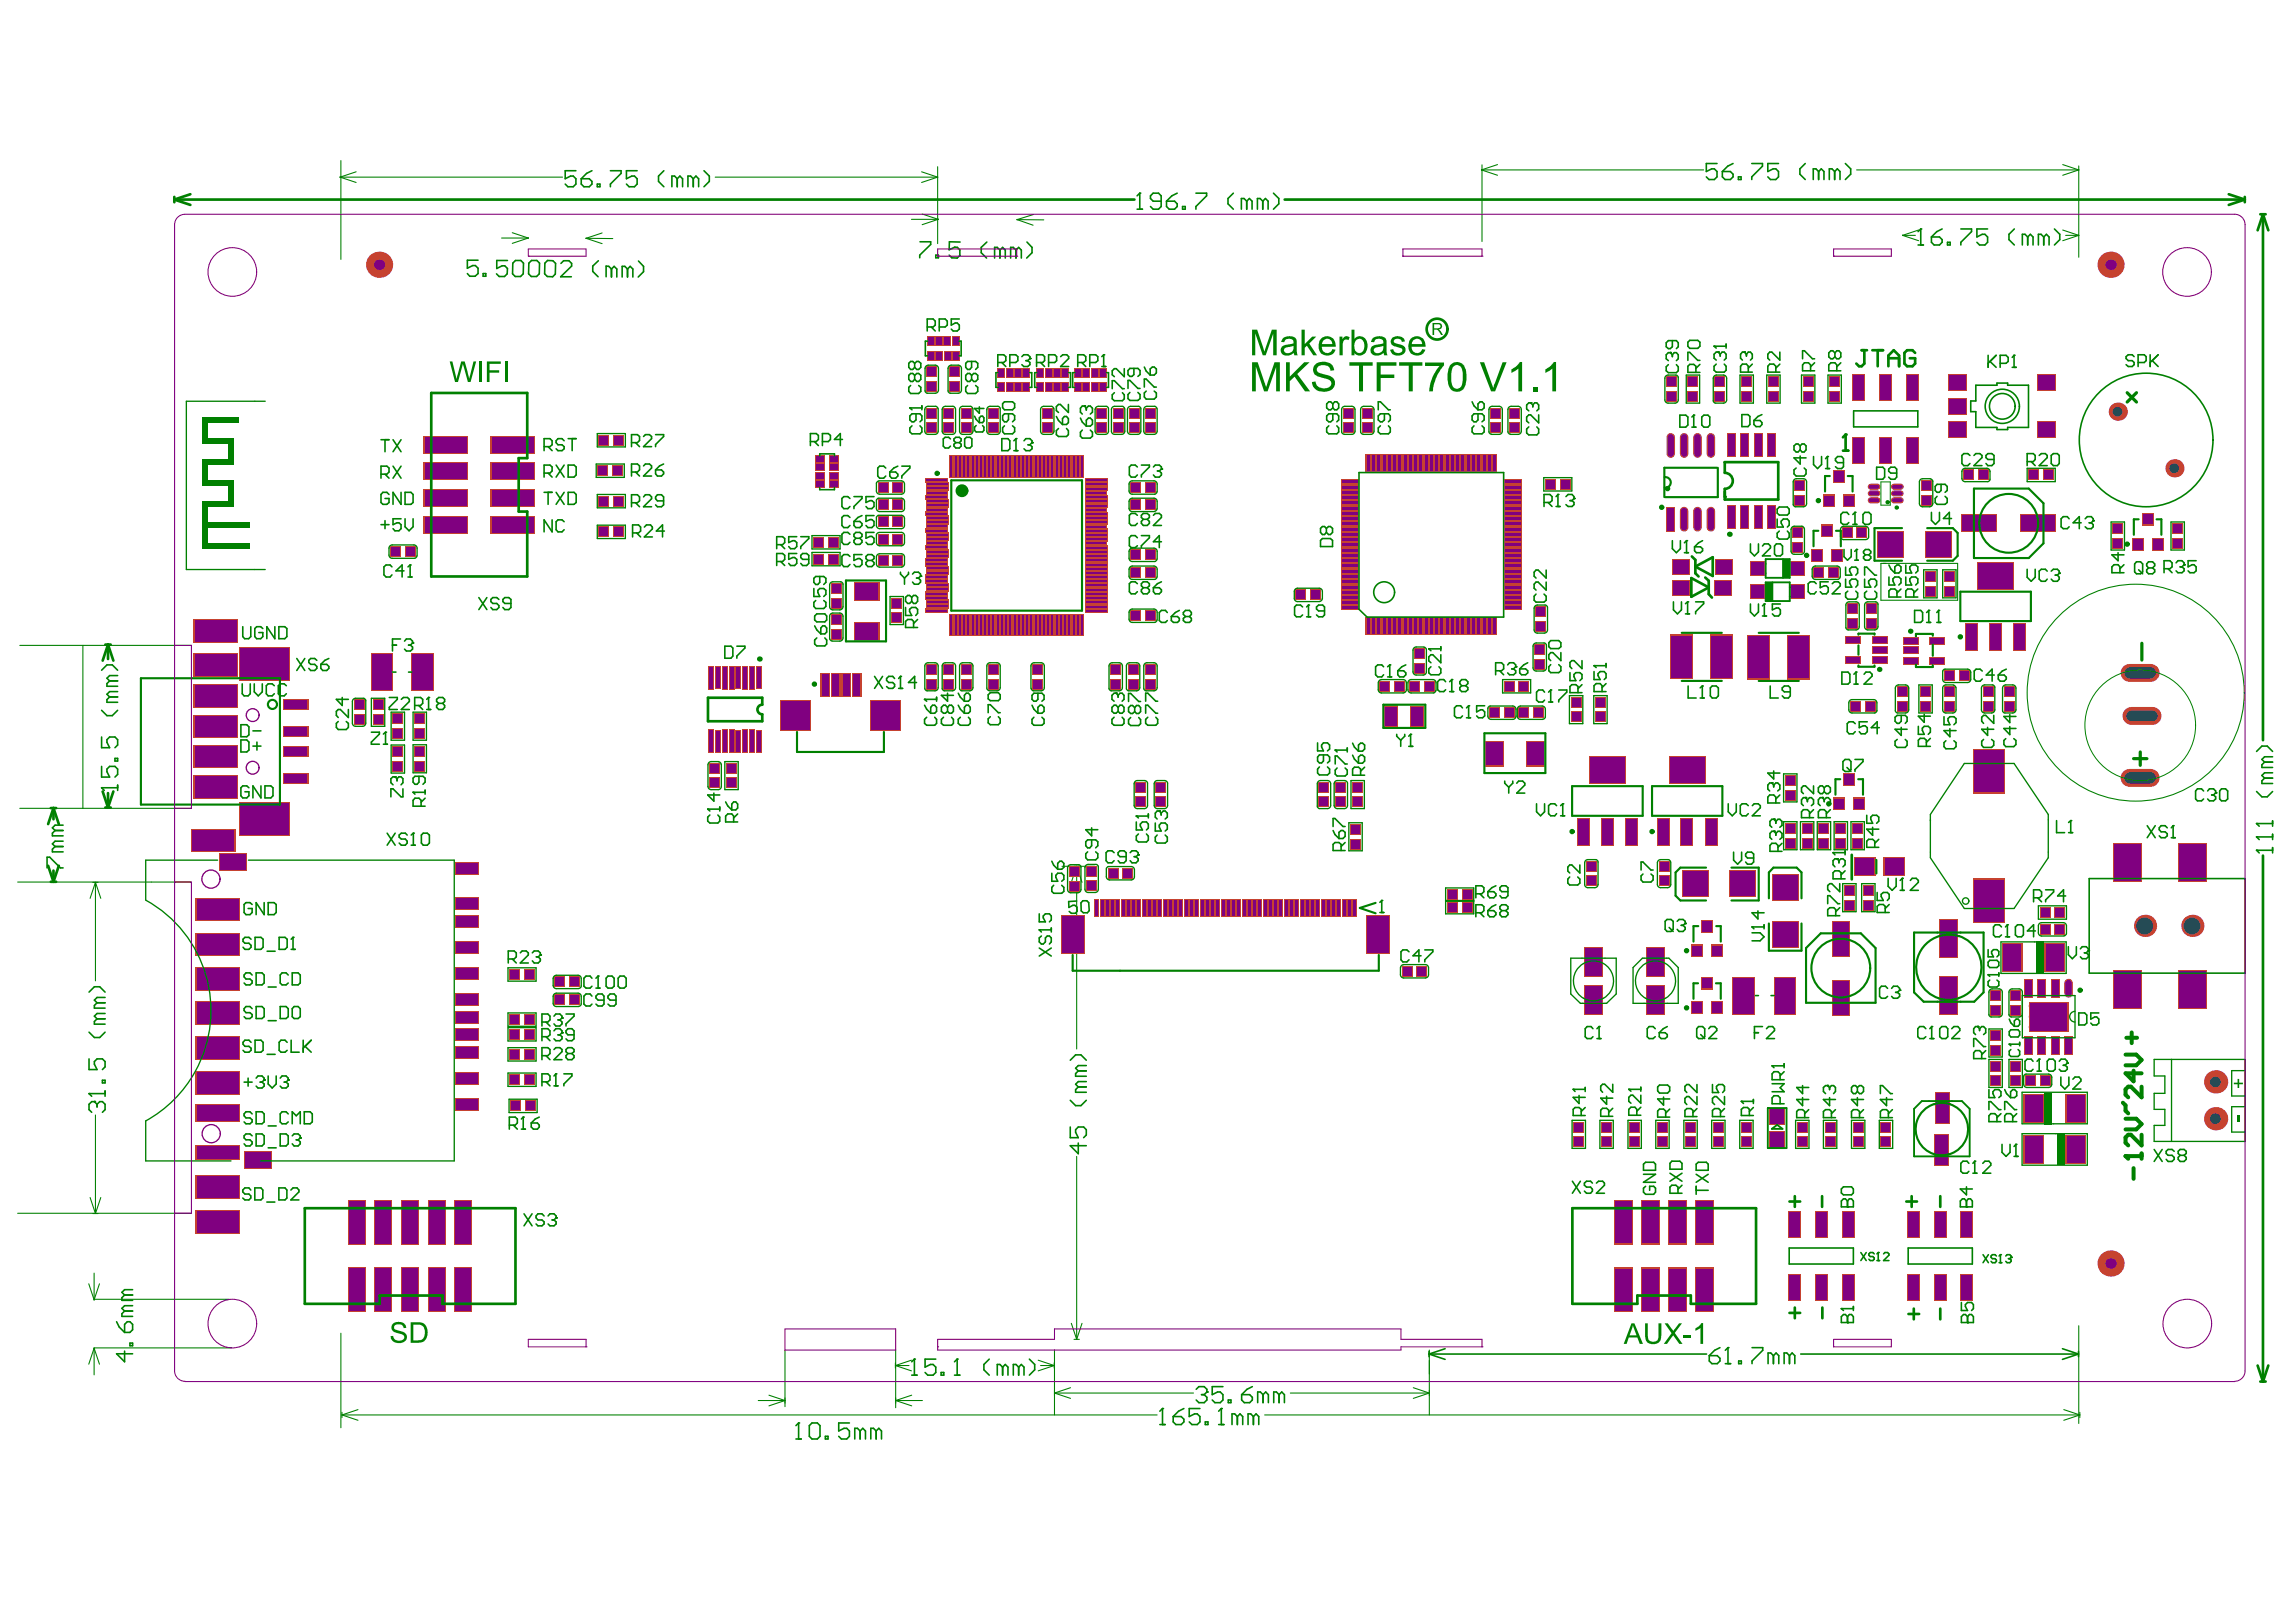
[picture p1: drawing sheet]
<svg xmlns="http://www.w3.org/2000/svg" width="289mm" height="202mm" viewBox="0 0 289 202" stroke-linecap="round" stroke-linejoin="round" font-family="sans-serif">
<g fill="none" stroke="#008000" stroke-width=".34">
<path d="M21.9 24.8v.7M21.9 25.1l2.1 .7M21.9 25.1h120.9M24 24.4l-2.1 .7M161.7 25.1h120.9M280.6 24.4l2 .7M282.6 24.8v.7M282.6 25.1l-2 .7M284.6 27h.6M284.9 27l-.7 2M284.9 27l.7 2M284.9 27v66.2"/>
<path d="M12.9 99.6l.7 2M13.3 81.1h.6M13.6 81.1v1.8M13.6 99.8v1.8M13.6 81.1l-.7 2M13.6 81.1l.7 2M14.3 99.6l-.7 2M6.1 109l.6 2M6.4 101.7h.7M6.4 111h.7M6.7 101.7v1.4M6.7 109.6v1.4"/>
<path d="M6.7 101.7l-.6 2M6.7 101.7l.7 2M7.4 109l-.7 2M13.3 101.6h.6M284.9 107.7v66.2M284.2 171.9l.7 2M284.6 173.9h.6M285.6 171.9l-.7 2"/>
</g>
<g fill="none" stroke="#008000" stroke-width=".13">
<path d="M42.8 22.3l2 .7M42.8 22.3h.1M42.8 22.3h28M42.9 20.2v12.5M44.8 21.6l-2 .7M63.1 30h3.4M64.5 29.3l2 .7M66.5 29.9v.1M66.5 30l-2 .6M73.8 30h.1M73.8 30h3.3M73.8 30l2 .7"/>
<path d="M75.8 29.3l-2 .7M90 22.3h28M114.7 27.6h3.4M116 21.6l2 .7M116.1 26.9l2 .7M118 21v9.7M118 22.3l-2 .7M118.1 27.6h.1M118.1 27.6l-2 .7M128 27.6v.1M128 27.6l3.4 .1M128 27.6l2.1 .7"/>
<path d="M130.1 27l-2.1 .6M186.5 21.4h.1M186.5 21.4l2 .7M186.5 21.4h28M186.6 20.7v9.7M188.5 20.7l-2 .7M233.7 21.4h28M239.5 29.6h1.6M239.5 29.6v.1M239.5 29.6l2 .7M241.5 29l-2 .6M259.7 29l2 .6"/>
<path d="M259.7 20.7l2 .7M260.1 29.6h1.6M261.7 20.9v11.5M261.7 29.6l-2 .7M261.7 21.4l-2 .7M2.5 81.2h21.6M10.4 81.2v20.5M2.2 111h21.9M2.5 101.7h21.6M11.7 111.1h.7M12 111.1l-.7 2M12 111.1l.7 2"/>
<path d="M12 111.1v12.4M133.7 109h4.1M135.5 109l-.6 2.1M135.5 109l.7 2.1M135.5 109v23M2.2 152.7h21.9M11.3 150.7l.7 2M11.7 152.7h.7M12 140.3v12.4M12.7 150.7l-.7 2M135.5 145.5v23.1M11.2 161.6l.6 2"/>
<path d="M11.8 169.7h.1M11.8 163.6h.1M11.8 160.2v3.4M11.8 169.7v3.4M11.8 169.7l-.6 2M11.8 169.7l.7 2M11.8 169.7h17.3M11.9 163.5h16.9M12.5 161.6l-.7 2M42.9 167.8v11.9M43.1 177.8v.6M43.1 178.1l2 .7"/>
<path d="M43.1 178.1h102.6M45.1 177.4l-2 .7M95.5 176.3h3.3M96.8 175.6l2 .7M98.8 176.3l-2 .7M98.8 169.9v7.2M112.7 171.9h1.7M112.7 171.9l2 .6M112.7 171.5v.7M112.8 176.3l2 .7M112.8 169.9v7.3M112.8 176.3h3.3"/>
<path d="M114.7 171.2l-2 .7M114.8 175.6l-2 .7M130.7 171.2l2 .7M131 171.9h1.7M132.7 171.5v.7M132.7 171.9l-2 .6M132.8 169.9v8.2M132.8 175.3l2 .7M132.8 175.3h17.5M134.8 174.7l-2 .6M134.9 166.6l.6 2M135.2 168.6h.7"/>
<path d="M136.2 166.6l-.7 2M159.2 178.1h102.6M162.4 175.3h17.5M177.9 174.7l2 .6M179.9 169.9v8.2M179.9 175.3l-2 .7M259.8 177.4l2 .7M261.7 166.9v12.3M261.8 177.8v.6M261.8 178.1l-2 .7"/>
</g>
<g fill="none" stroke="#008000" stroke-width=".2">
<path d="M60.2 32.8h-1.4v1l.7-.4h.3l.4 .4v.6l-.4 .4h-.7l-.3-.4M60.8 34.4h.4v.4h-.4zM63.9 32.8h-1.4v1l.7-.3h.3l.4 .3v.7l-.4 .3h-.7l-.3-.3M64.6 33.1l.3-.3h.7l.3 .3v1.4l-.4 .3h-.6l-.4-.3zM66.6 33.1l.3-.3h.7l.3 .3v1.4l-.3 .3h-.7l-.4-.3zM68.6 33.1l.3-.3h.7l.3 .4v1.3l-.3 .3h-.7l-.3-.3zM70.6 33.2l.4-.4h.6l.4 .4v.3l-1.4 1.3h1.3M72.5 21.5h-1.3v1l.6-.3h.4l.3 .3v.7l-.3 .3h-.7l-.3-.3M73.2 22.5h1l.3 .3v.4l-.3 .3h-.7l-.3-.3zM74.5 21.5l-.7 .3-.6 .7M75.2 23.2h.3v.3h-.3zM75.3 32.8l-.7 .7v.7l.7 .6"/>
<path d="M76.8 21.5h1.4v.3l-1.4 1.4v.3M77 33.9l-.4-.4h-.3v1.3M77 33.9v1M77 33.9l.3-.4 .4 .4v1M79 33.9l-.3-.4h-.4v1.4M79 33.9v1M79 33.9l.3-.4 .4 .4v1M80.2 21.5h-1.3v1l.6-.3h.4l.3 .3v.7l-.3 .3h-.7l-.3-.3M80.4 32.9l.6 .6v.7l-.7 .7M83.6 21.5l-.7 .7v.6l.7 .7M85.3 22.5l-.4-.3h-.3v1.3M85.3 22.5v1"/>
<path d="M85.3 22.5l.3-.3 .3 .3v1M87.3 22.5l-.4-.3h-.3v1.3M87.3 22.5v1M87.3 22.5l.3-.3 .4 .3v1M88.6 21.5l.7 .7v.6l-.7 .7M115.8 30.4h1.4v.4l-1.4 1.3v.3M117.8 32.1h.3v.3h-.3zM120.9 30.5l-1.4-.1v1l.7-.3h.3l.3 .4v.6l-.3 .4-.7-.1-.3-.3M124.2 30.5l-.7 .6v.7l.7 .7M125.9 31.5l-.4-.4h-.3v1.4M125.9 31.5v1M125.9 31.5l.3-.4 .4 .4v1"/>
<path d="M127.9 31.5l-.3-.4h-.4v1.4M127.9 31.5v1M127.9 31.5l.3-.4 .4 .4v1M129.3 30.5l.6 .6v.7l-.6 .7M143.2 26.3h.6M143.5 24.3h.1M143.5 24.3v2M143.5 24.3l-.3 .3M146.2 25.3h-1l-.4-.3v-.4l.4-.3h.6l.4 .3v1.4l-.4 .3h-.6l-.4-.3M146.9 25.3h1l.3 .4v.3l-.3 .3h-.7l-.3-.3zM148.2 24.3l-.7 .3-.6 .7M148.9 26h.3v.3h-.3z"/>
<path d="M150.6 24.3h1.3v.3l-1.3 1.4v.3M155.3 24.3l-.7 .7v.7l.7 .6M157 25.3l-.4-.3h-.3v1.3M157 25.3v1M157 25.3l.3-.3 .3 .3v1M159 25.3l-.4-.3h-.3v1.3M159 25.3v1M159 25.3l.3-.3 .3 .3v1M160.3 24.3l.7 .7v.7l-.7 .6M216.2 20.6h-1.4v1l.7-.3h.3l.4 .3v.7l-.4 .3h-.6l-.4-.3M216.8 21.6h1l.4 .3v.4l-.4 .3h-.6l-.4-.3zM218.2 20.6l-.7 .3-.7 .7"/>
<path d="M218.9 22.3h.3v.3h-.3zM220.5 20.6h1.4v.3l-1.4 1.4v.3M223.9 20.6h-1.3v1l.6-.3h.4l.3 .3v.7l-.3 .3h-.7l-.3-.3M227.3 20.6l-.7 .7v.6l.7 .7M229 21.6l-.4-.3h-.3v1.3M229 21.6v1M229 21.6l.3-.3 .3 .3v1M231 21.6l-.4-.3h-.3v1.3M231 21.6v1M231 21.6l.3-.3 .3 .3v1M232.3 20.6l.7 .7v.6l-.7 .7M241.5 30.8h.6"/>
<path d="M241.8 28.8h.1M241.8 28.8v2M241.8 28.8l-.3 .4M243.2 29.8h1l.3 .4v.3l-.3 .3h-.7l-.3-.3zM244.5 28.8l-.7 .4-.6 .6M245.2 30.5h.3v.3h-.3zM246.9 28.8h1.3v.4l-1.3 1.3v.3M250.2 28.8h-1.3v1l.7-.3h.3l.3 .3v.7l-.3 .3h-.7l-.3-.3M253.6 28.8l-.7 .7v.7l.7 .6M255.3 29.8l-.4-.3h-.3v1.3M255.3 29.8v1M255.3 29.8l.3-.3 .3 .3v1"/>
<path d="M257.3 29.8l-.3-.3h-.4v1.3M257.3 29.8v1M257.3 29.8l.3-.3 .4 .3v1M258.6 28.8l.7 .7v.7l-.7 .6M12.8 99.2h.1M12.8 92.8v1.3h1l-.3-.7v-.3l.3-.3h.7l.3 .3v.7l-.3 .3M12.8 96.5v1.3h1l-.3-.7v-.3l.3-.3h.7l.3 .3v.7l-.3 .3M12.8 99.2h2M12.8 99.2l.3 .3M12.8 89.4l.7 .7h.6l.7-.7M12.8 84.4l.7-.7h.6l.7 .7M13.8 85.7l-.3 .3v.4h1.3"/>
<path d="M13.8 87.7l-.3 .4v.3h1.3M13.8 87.7h1M13.8 85.7h1M14.5 95.5h.3v.3h-.3zM14.8 98.8v.7M14.8 87h-1l-.3 .4 .3 .3M14.8 85h-1l-.3 .4 .3 .3M269.1 97.6h-1.5l.3 .3M284.1 99.6l.7 .7h.6l.7-.7M284.1 94.6l.7-.7h.6l.7 .7M285.1 97.9l-.3 .4v.3h1.3M285.1 95.9l-.3 .4v.3h1.3"/>
<path d="M285.1 97.9h1M285.1 95.9h1M286.1 97.3h-1l-.3 .3 .3 .3M286.1 95.3h-1l-.3 .3 .3 .3M5.9 109.2v-1.3h.4l1.3 1.3h.3M6.9 106.5l-.3 .4v.3h1.3M6.9 104.5l-.3 .4v.3h1.3M6.9 106.5h1M6.9 104.5h1M7.9 105.9h-1l-.3 .3 .3 .3M7.9 103.9h-1l-.3 .3 .3 .3M284.1 107h.1"/>
<path d="M284.1 105.3h.1M284.1 103.7h.1M284.1 107h2M284.1 107l.3 .4M284.1 105.3h2M284.1 105.3l.3 .4M284.1 103.7h2M284.1 103.7l.3 .3M286.1 103.3v.7M286.1 105v.7M286.1 106.7v.7M11.2 137.6h.1"/>
<path d="M11.2 133.3v1.3h1l-.3-.6v-.4l.3-.3h.7l.3 .3v.7l-.3 .3M11.2 137.6h2M11.2 137.6l.3 .4M11.2 129.9l.7 .7h.7l.6-.7M11.2 124.9l.7-.7h.7l.6 .7M11.9 138.7h.1M11.9 138.7h-.4l-.3 .3v.7l.3 .3M11.9 138.7l.3 .3M12.2 139l.4-.3h.3l.3 .3v.7l-.3 .3M12.2 139v.3M12.2 126.2l-.3 .4v.3h1.3M12.2 128.2l-.3 .4v.3h1.3"/>
<path d="M12.2 128.2h1M12.2 126.2h1M12.9 136h.3v.3h-.3zM13.2 137.3v.7M13.2 127.6h-1l-.3 .3 .3 .3M13.2 125.5h-1l-.3 .4 .3 .3M134.7 138.5l.7 .7h.7l.7-.7M134.7 133.4l.7-.6h.7l.7 .6M135.7 134.8l-.3 .3v.4h1.4M135.7 136.8l-.3 .3v.4h1.4M135.7 136.8h1.1M135.7 134.8h1.1"/>
<path d="M136.8 136.1h-1.1l-.3 .4 .3 .3M136.8 134.1h-1.1l-.3 .4 .3 .3M134.7 141.9v1.3h1l-.3-.7v-.3l.3-.3h.7l.4 .3v.7l-.4 .3M135.7 143.9v1.3l-1-1h2.1M14.7 166.4l.3 .6 .7 .7M15.7 170.1v1.3l-1-1h2M15.7 166.7l.3-.3h.4l.3 .3v.7l-.3 .3h-.7zM15.7 165l-.4 .4v.3h1.4M15.7 163l-.4 .3v.4h1.4M15.7 165h1M15.7 163h1M16.4 169.1h.3v.3h-.3z"/>
<path d="M16.7 164.3h-1l-.4 .4 .4 .3M16.7 162.3h-1l-.4 .4 .4 .3M100.5 179.1h.1M100.5 179.1l-.3 .3M100.5 179.1v2M101.9 179.4l.3-.3h.7l.3 .3v1.4l-.3 .3h-.7l-.3-.3zM106.9 179.1h-1.3v1l.7-.3h.3l.3 .3v.7l-.3 .3h-.7l-.3-.3M114.8 173.1h.7M115.1 171.1h.1M115.1 171.1v2M115.1 171.1l-.3 .3M117.8 171.1h-1.3v1l.6-.4h.4l.3 .4v.6l-.3 .4h-.7l-.3-.4"/>
<path d="M118.5 172.7h.3v.4h-.3zM120.2 173.1h.6M120.5 171.1h.1M120.5 171.1v2M120.5 171.1l-.3 .3M124.5 171.1l-.6 .6v.7l.6 .7M126.2 172.1l-.3-.4h-.4v1.4M126.2 172.1v1M126.2 172.1l.4-.4 .3 .4v1M128.2 172.1l-.3-.4h-.3v1.4M128.2 172.1v1M128.2 172.1l.4-.4 .3 .4v1"/>
<path d="M129.6 171.1l.7 .6v.7l-.7 .7M146 179.3h.7M146.4 177.3h.1M146.4 177.3v2M146.4 177.3l-.4 .3M147.7 178.3h1l.3 .3v.4l-.3 .3h-.7l-.3-.3zM149 177.3l-.6 .3-.7 .7M150.6 174.9l.3-.4h.7l.3 .4v.3M151.1 177.3h-1.4v1l.7-.3h.3l.4 .3v.7l-.4 .3h-.6l-.4-.3M151.3 175.5h.3M151.6 175.5l.3 .4v.3l-.3 .3h-.7l-.3-.3M151.7 179h.4v.3h-.4z"/>
<path d="M151.9 175.2h.1M151.9 175.2l-.3 .3M153.4 179.3h.7M153.8 177.3h.1M153.8 177.3v2M153.8 177.3l-.4 .3M154 174.5h-1.4v1l.7-.3h.3l.4 .3v.7l-.4 .3h-.7l-.3-.3M154.6 176.2h.4v.3h-.4zM155.8 178.3l-.4-.3h-.3v1.3M155.8 178.3v1M155.8 178.3l.3-.3 .3 .3v1M156.3 175.5h1l.4 .4v.3l-.4 .3h-.6l-.4-.3z"/>
<path d="M157.7 174.5l-.7 .4-.7 .6M157.8 178.3l-.3-.3h-.4v1.3M157.8 178.3v1M157.8 178.3l.3-.3 .4 .3v1M159 175.5l-.3-.3h-.4v1.3M159 175.5v1M159 175.5l.3-.3 .4 .3v1M161 175.5l-.3-.3h-.3v1.3M161 175.5v1M161 175.5l.4-.3 .3 .3v1M179.9 170.4l2 .7M179.9 170.1v.7"/>
<path d="M179.9 170.4h34.9M181.9 169.8l-2 .6M215.2 170.6h1l.3 .4v.3l-.3 .3h-.7l-.3-.3zM216.5 169.6l-.6 .4-.7 .6M217.2 171.6h.7M217.5 169.6h.1M217.5 169.6v2M217.5 169.6l-.3 .4M218.9 171.3h.3v.3h-.3zM220.6 169.6h1.3v.4l-1.3 1.3v.3M223.3 170.6l-.4-.3h-.3v1.3M223.3 170.6v1"/>
<path d="M223.3 170.6l.3-.3 .3 .3v1M225.3 170.6l-.4-.3h-.3v1.3M225.3 170.6v1M225.3 170.6l.3-.3 .4 .3v1M226.7 170.4h35M259.6 169.8l2.1 .6M261.7 170.1v.7M261.7 170.4l-2.1 .7M100.2 181.1h.7M103.9 180.8h.3v.3h-.3zM108.3 180.1l-.4-.3h-.3v1.3M108.3 180.1v1"/>
<path d="M108.3 180.1l.3-.3 .4 .3v1M110.3 180.1l-.3-.3h-.4v1.3M110.3 180.1v1M110.3 180.1l.3-.3 .4 .3v1"/>
</g>
<g fill="#c64230">
<circle cx="255.9" cy="129.3" r=".47"/>
<circle cx="257.2" cy="129.3" r=".47"/>
<circle cx="258.5" cy="129.3" r=".47"/>
<circle cx="259.9" cy="129.3" r=".47"/>
<circle cx="259.9" cy="126.6" r=".47"/>
<circle cx="258.5" cy="126.6" r=".47"/>
<circle cx="257.2" cy="126.6" r=".47"/>
<circle cx="255.9" cy="126.6" r=".47"/>
<circle cx="255.9" cy="128" r=".47"/>
<circle cx="257.2" cy="128" r=".47"/>
<circle cx="259.9" cy="128" r=".47"/>
<circle cx="258.5" cy="128" r=".47"/>
<circle cx="27.4" cy="153.8" r="1.33"/>
</g>
<circle cx="27.4" cy="153.8" r=".66" fill="#1f4769"/>
<circle cx="26.9" cy="105.8" r="1.33" fill="#c64230"/>
<circle cx="26.8" cy="105.8" r=".66" fill="#1f4769"/>
<circle cx="270" cy="116.5" r="1.4" fill="#c64230"/>
<circle cx="270" cy="116.6" r="1.06" fill="#1f4769"/>
<circle cx="276" cy="116.5" r="1.4" fill="#c64230"/>
<circle cx="276" cy="116.6" r="1.06" fill="#1f4769"/>
<circle cx="27.1" cy="79.4" r="1.33" fill="#c64230"/>
<circle cx="27.1" cy="79.4" r=".66" fill="#1f4769"/>
<circle cx="273.8" cy="58.9" r="1.14" fill="#c64230"/>
<circle cx="273.7" cy="58.9" r=".61" fill="#1f4769"/>
<circle cx="278.9" cy="136.2" r="1.46" fill="#c64230"/>
<circle cx="278.9" cy="136.2" r=".67" fill="#1f4769"/>
<circle cx="278.9" cy="140.8" r="1.46" fill="#c64230"/>
<circle cx="278.9" cy="140.8" r=".67" fill="#1f4769"/>
<path d="M268.1 97.9h2.7M268.1 84.7h2.7" fill="none" stroke="#c64230" stroke-width="2.3"/>
<path d="M268.2 97.9h2.5M268.2 84.7h2.5" fill="none" stroke="#1f4769" stroke-width="1.4"/>
<circle cx="266.6" cy="51.8" r="1.14" fill="#c64230"/>
<circle cx="266.6" cy="51.8" r=".61" fill="#1f4769"/>
<path d="M268.3 90.1h2.7" fill="none" stroke="#c64230" stroke-width="2.3"/>
<path d="M268.3 90.1h2.7" fill="none" stroke="#1f4769" stroke-width="1.3"/>
<g fill="#c64230">
<path d="M49.2 68.8h1.3v1.3h-1.3z" fill-rule="evenodd"/>
<path d="M51 68.8h1.3v1.3h-1.3z" fill-rule="evenodd"/>
<path d="M64.3 138.6h1.3v1.2h-1.3z" fill-rule="evenodd"/>
<path d="M64.2 135.3h1.2v1.2h-1.2z" fill-rule="evenodd"/>
<path d="M64.2 127.7h1.2v1.3h-1.2z" fill-rule="evenodd"/>
<path d="M64.2 122h1.2v1.3h-1.2z" fill-rule="evenodd"/>
<path d="M69.8 125.2h1.3v1.3h-1.3z" fill-rule="evenodd"/>
<path d="M69.8 123h1.3v1.2h-1.3z" fill-rule="evenodd"/>
<path d="M75.4 66.3h1.3v1.3h-1.3z" fill-rule="evenodd"/>
<path d="M75.4 54.8h1.3v1.3h-1.3z" fill-rule="evenodd"/>
<path d="M89.3 97.9h1.3v1.3h-1.3z" fill-rule="evenodd"/>
<path d="M89.3 96.1h1.3v1.2h-1.3z" fill-rule="evenodd"/>
<path d="M91.5 97.9h1.2v1.3h-1.2z" fill-rule="evenodd"/>
<path d="M91.5 96.1h1.2v1.2h-1.2z" fill-rule="evenodd"/>
<path d="M102.6 60.5h1.2v.9h-1.2z" fill-rule="evenodd"/>
<path d="M102.6 58.4h1.2v.9h-1.2z" fill-rule="evenodd"/>
<path d="M102.6 57.3h1.2v.9h-1.2z" fill-rule="evenodd"/>
<path d="M104.6 79.2h1.3v1.3h-1.3z" fill-rule="evenodd"/>
<path d="M104.6 73.4h1.3v1.3h-1.3z" fill-rule="evenodd"/>
<path d="M104.4 60.5h1.3v.9h-1.3z" fill-rule="evenodd"/>
<path d="M104.4 58.4h1.3v.9h-1.3z" fill-rule="evenodd"/>
<path d="M104.4 57.3h1.3v.9h-1.3z" fill-rule="evenodd"/>
<path d="M110.5 62.9h1.3v1.3h-1.3z" fill-rule="evenodd"/>
<path d="M110.5 60.7h1.3v1.3h-1.3z" fill-rule="evenodd"/>
<path d="M116.7 44.2h.9v1.2h-.9z" fill-rule="evenodd"/>
<path d="M116.7 42.4h.9v1.1h-.9z" fill-rule="evenodd"/>
<path d="M118.8 44.2h1v1.2h-1z" fill-rule="evenodd"/>
<path d="M118.8 42.4h.9v1.1h-.9z" fill-rule="evenodd"/>
<path d="M134.6 109h1.3v1.3h-1.3z" fill-rule="evenodd"/>
<path d="M136.8 109h1.3v1.3h-1.3z" fill-rule="evenodd"/>
<path d="M139.5 109.3h1.3v1.3h-1.3z" fill-rule="evenodd"/>
<path d="M143 100.3h1.3v1.3h-1.3z" fill-rule="evenodd"/>
<path d="M143 98.4h1.3v1.3h-1.3z" fill-rule="evenodd"/>
<path d="M142.3 76.9h1.3v1.2h-1.3z" fill-rule="evenodd"/>
<path d="M142.3 71.4h1.3v1.3h-1.3z" fill-rule="evenodd"/>
<path d="M142.3 69.2h1.3v1.3h-1.3z" fill-rule="evenodd"/>
<path d="M142.3 62.9h1.3v1.3h-1.3z" fill-rule="evenodd"/>
<path d="M142.3 60.7h1.3v1.3h-1.3z" fill-rule="evenodd"/>
<path d="M145.5 100.3h1.3v1.3h-1.3z" fill-rule="evenodd"/>
<path d="M145.5 98.4h1.3v1.3h-1.3z" fill-rule="evenodd"/>
<path d="M165 74.2h1.3v1.3h-1.3z" fill-rule="evenodd"/>
<path d="M170 105.6h1.3v1.3h-1.3z" fill-rule="evenodd"/>
<path d="M170 103.8h1.3v1.2h-1.3z" fill-rule="evenodd"/>
<path d="M170.3 100.3h1.3v1.3h-1.3z" fill-rule="evenodd"/>
<path d="M170.3 98.4h1.3v1.3h-1.3z" fill-rule="evenodd"/>
<path d="M173.3 57.2h.6v2.2h-.6z" fill-rule="evenodd"/>
<path d="M172.6 57.2h.6v2.2h-.6z" fill-rule="evenodd"/>
<path d="M171.9 57.2h.7v2.2h-.7z" fill-rule="evenodd"/>
<path d="M175.9 57.2h.6v2.2h-.6z" fill-rule="evenodd"/>
<path d="M175.3 57.2h.6v2.2h-.6z" fill-rule="evenodd"/>
<path d="M174.6 57.2h.6v2.2h-.6z" fill-rule="evenodd"/>
<path d="M178.1 81.6h1.3v1.3h-1.3z" fill-rule="evenodd"/>
<path d="M178.6 57.2h.6v2.2h-.6z" fill-rule="evenodd"/>
<path d="M177.9 57.2h.6v2.2h-.6z" fill-rule="evenodd"/>
<path d="M177.3 57.2h.6v2.2h-.6z" fill-rule="evenodd"/>
<path d="M181.2 57.2h.6v2.2h-.6z" fill-rule="evenodd"/>
<path d="M180.5 57.2h.7v2.2h-.7z" fill-rule="evenodd"/>
<path d="M179.9 57.2h.6v2.2h-.6z" fill-rule="evenodd"/>
<path d="M183.8 57.2h.7v2.2h-.7z" fill-rule="evenodd"/>
<path d="M183.2 57.2h.6v2.2h-.6z" fill-rule="evenodd"/>
<path d="M182.5 57.2h.7v2.2h-.7z" fill-rule="evenodd"/>
<path d="M187.2 57.2h.6v2.2h-.6z" fill-rule="evenodd"/>
<path d="M186.5 57.2h.6v2.2h-.6z" fill-rule="evenodd"/>
<path d="M185.9 57.2h.6v2.2h-.6z" fill-rule="evenodd"/>
<path d="M185.2 57.2h.6v2.2h-.6z" fill-rule="evenodd"/>
<path d="M187.9 57.2h.6v2.2h-.6z" fill-rule="evenodd"/>
<path d="M193.3 76.4h1.3v1.2h-1.3z" fill-rule="evenodd"/>
<path d="M194.6 60.3h1.2v1.3h-1.2z" fill-rule="evenodd"/>
<path d="M196.4 60.3h1.3v1.3h-1.3z" fill-rule="evenodd"/>
<path d="M199.7 108.4h1.3v1.3h-1.3z" fill-rule="evenodd"/>
<path d="M201.6 141.2h1.3v1.3h-1.3z" fill-rule="evenodd"/>
<path d="M205.2 141.2h1.2v1.3h-1.2z" fill-rule="evenodd"/>
<path d="M209.8 49.3h1.3v1.2h-1.3z" fill-rule="evenodd"/>
<path d="M209.8 47.4h1.3v1.3h-1.3z" fill-rule="evenodd"/>
<path d="M212.2 141.2h1.3v1.3h-1.3z" fill-rule="evenodd"/>
<path d="M212.5 49.3h1.3v1.2h-1.3z" fill-rule="evenodd"/>
<path d="M212.5 47.4h1.3v1.3h-1.3z" fill-rule="evenodd"/>
<path d="M215.7 141.2h1.3v1.3h-1.3z" fill-rule="evenodd"/>
<path d="M215.9 49.3h1.3v1.2h-1.3z" fill-rule="evenodd"/>
<path d="M215.9 47.4h1.3v1.3h-1.3z" fill-rule="evenodd"/>
<path d="M220.3 73.5h1.9v1.9h-1.9z" fill-rule="evenodd"/>
<path d="M220.4 70.6h1.8v1.9h-1.8z" fill-rule="evenodd"/>
<path d="M226.3 141.2h1.2v1.3h-1.2z" fill-rule="evenodd"/>
<path d="M226.9 103.6h1.2v1.3h-1.2z" fill-rule="evenodd"/>
<path d="M225.7 68.3h1.3v1.3h-1.3z" fill-rule="evenodd"/>
<path d="M225.7 66.4h1.3v1.3h-1.3z" fill-rule="evenodd"/>
<path d="M226 60.5h1.2v1.2h-1.2z" fill-rule="evenodd"/>
<path d="M229 103.6h1.3v1.3h-1.3z" fill-rule="evenodd"/>
<path d="M228.3 71.4h1.3v1.3h-1.3z" fill-rule="evenodd"/>
<path d="M229.3 66h1.5v1.5h-1.5z" fill-rule="evenodd"/>
<path d="M232.2 111.4h1.3v1.3h-1.3z" fill-rule="evenodd"/>
<path d="M231.1 103.6h1.3v1.3h-1.3z" fill-rule="evenodd"/>
<path d="M231.9 66.4h1.3v1.3h-1.3z" fill-rule="evenodd"/>
<path d="M234.6 111.4h1.3v1.3h-1.3z" fill-rule="evenodd"/>
<path d="M234.9 76h1.3v1.2h-1.3z" fill-rule="evenodd"/>
<path d="M233.8 66.4h1.2v1.3h-1.2z" fill-rule="evenodd"/>
<path d="M236.8 141.2h1.3v1.3h-1.3z" fill-rule="evenodd"/>
<path d="M239.6 81.4h1.9v.9h-1.9z" fill-rule="evenodd"/>
<path d="M239.6 82.7h1.9v.9h-1.9z" fill-rule="evenodd"/>
<path d="M239.6 80.2h1.9v.9h-1.9z" fill-rule="evenodd"/>
<path d="M242.4 73.8h1.3v1.2h-1.3z" fill-rule="evenodd"/>
<path d="M242.4 71.9h1.3v1.3h-1.3z" fill-rule="evenodd"/>
<path d="M241.8 60.5h1.3v1.2h-1.3z" fill-rule="evenodd"/>
<path d="M244.8 84.4h1.3v1.3h-1.3z" fill-rule="evenodd"/>
<path d="M244.8 73.8h1.3v1.2h-1.3z" fill-rule="evenodd"/>
<path d="M244.8 71.9h1.3v1.3h-1.3z" fill-rule="evenodd"/>
<path d="M250.6 135.4h1.3v1.3h-1.3z" fill-rule="evenodd"/>
<path d="M250.6 133.5h1.3v1.3h-1.3z" fill-rule="evenodd"/>
<path d="M250.6 124.7h1.3v1.2h-1.3z" fill-rule="evenodd"/>
<path d="M253.1 135.4h1.3v1.3h-1.3z" fill-rule="evenodd"/>
<path d="M253.1 133.5h1.3v1.3h-1.3z" fill-rule="evenodd"/>
<path d="M253.1 124.7h1.3v1.2h-1.3z" fill-rule="evenodd"/>
<path d="M258.7 116.3h1.3v1.3h-1.3z" fill-rule="evenodd"/>
<path d="M258.7 114.2h1.3v1.3h-1.3z" fill-rule="evenodd"/>
<path d="M266 65.9h1.3v1.3h-1.3z" fill-rule="evenodd"/>
<path d="M50.5 159.5h2.2v5.6h-2.2z" fill-rule="evenodd"/>
<path d="M64.2 132.1h1.2v1.2h-1.2z" fill-rule="evenodd"/>
<path d="M64.2 129.5h1.2v1.3h-1.2z" fill-rule="evenodd"/>
<path d="M75.3 58.6h1.2v1.3h-1.2z" fill-rule="evenodd"/>
<path d="M75.4 62.4h1.3v1.3h-1.3z" fill-rule="evenodd"/>
<path d="M89.2 91.8h.7v2.9h-.7z" fill-rule="evenodd"/>
<path d="M90.1 91.8h.6v2.9h-.6z" fill-rule="evenodd"/>
<path d="M89.2 83.9h.7v2.9h-.7z" fill-rule="evenodd"/>
<path d="M90.1 83.9h.6v2.9h-.6z" fill-rule="evenodd"/>
<path d="M90.9 91.8h.7v2.9h-.7z" fill-rule="evenodd"/>
<path d="M91.8 91.8h.7v2.9h-.7z" fill-rule="evenodd"/>
<path d="M92.6 91.8h.7v2.9h-.7z" fill-rule="evenodd"/>
<path d="M91.8 83.9h.7v2.9h-.7z" fill-rule="evenodd"/>
<path d="M92.6 83.9h.7v2.9h-.7z" fill-rule="evenodd"/>
<path d="M90.9 83.9h.7v2.9h-.7z" fill-rule="evenodd"/>
<path d="M94.3 91.8h.7v2.9h-.7z" fill-rule="evenodd"/>
<path d="M95.2 91.8h.7v2.9h-.7z" fill-rule="evenodd"/>
<path d="M94.3 83.9h.7v2.9h-.7z" fill-rule="evenodd"/>
<path d="M95.2 83.9h.7v2.9h-.7z" fill-rule="evenodd"/>
<path d="M102.4 69.7h1.3v1.3h-1.3z" fill-rule="evenodd"/>
<path d="M102.6 59.4h1.2v.9h-1.2z" fill-rule="evenodd"/>
<path d="M102.4 67.6h1.3v1.3h-1.3z" fill-rule="evenodd"/>
<path d="M104.6 84.8h1.2v2.9h-1.2z" fill-rule="evenodd"/>
<path d="M104.6 75.3h1.3v1.3h-1.3z" fill-rule="evenodd"/>
<path d="M104.6 77.4h1.3v1.2h-1.3z" fill-rule="evenodd"/>
<path d="M104.4 59.4h1.3v.9h-1.3z" fill-rule="evenodd"/>
<path d="M107.3 84.8h1.1v2.9h-1.1z" fill-rule="evenodd"/>
<path d="M110.5 69.9h1.3v1.3h-1.3z" fill-rule="evenodd"/>
<path d="M110.5 65.1h1.3v1.2h-1.3z" fill-rule="evenodd"/>
<path d="M110.5 67.2h1.3v1.3h-1.3z" fill-rule="evenodd"/>
<path d="M118.8 85.5h1.3v1.2h-1.3z" fill-rule="evenodd"/>
<path d="M118.8 83.6h1.3v1.3h-1.3z" fill-rule="evenodd"/>
<path d="M118.8 51.3h1.3v1.3h-1.3z" fill-rule="evenodd"/>
<path d="M118.8 53.2h1.3v1.3h-1.3z" fill-rule="evenodd"/>
<path d="M121 85.5h1.3v1.2h-1.3z" fill-rule="evenodd"/>
<path d="M121 83.6h1.3v1.3h-1.3z" fill-rule="evenodd"/>
<path d="M121 51.3h1.3v1.3h-1.3z" fill-rule="evenodd"/>
<path d="M121 53.2h1.3v1.3h-1.3z" fill-rule="evenodd"/>
<path d="M124.4 85.5h1.3v1.2h-1.3z" fill-rule="evenodd"/>
<path d="M124.4 83.6h1.3v1.3h-1.3z" fill-rule="evenodd"/>
<path d="M124.4 51.3h1.3v1.3h-1.3z" fill-rule="evenodd"/>
<path d="M124.4 53.2h1.3v1.3h-1.3z" fill-rule="evenodd"/>
<path d="M126.6 48.2h1v1.2h-1z" fill-rule="evenodd"/>
<path d="M126.6 46.3h1v1.2h-1z" fill-rule="evenodd"/>
<path d="M128.7 48.2h1v1.2h-1z" fill-rule="evenodd"/>
<path d="M128.7 46.3h1v1.2h-1z" fill-rule="evenodd"/>
<path d="M132.6 48.2h.9v1.2h-.9z" fill-rule="evenodd"/>
<path d="M131.5 48.2h1v1.2h-1z" fill-rule="evenodd"/>
<path d="M132.6 46.3h.9v1.2h-.9z" fill-rule="evenodd"/>
<path d="M131.5 46.3h1v1.2h-1z" fill-rule="evenodd"/>
<path d="M134.6 110.9h1.3v1.3h-1.3z" fill-rule="evenodd"/>
<path d="M135.2 48.2h1v1.2h-1z" fill-rule="evenodd"/>
<path d="M135.2 46.3h1v1.2h-1z" fill-rule="evenodd"/>
<path d="M137.8 113.1h.6v2.3h-.6z" fill-rule="evenodd"/>
<path d="M138.4 113.1h.6v2.3h-.6z" fill-rule="evenodd"/>
<path d="M136.8 110.9h1.3v1.2h-1.3z" fill-rule="evenodd"/>
<path d="M137.4 48.2h.9v1.2h-.9z" fill-rule="evenodd"/>
<path d="M137.4 46.3h.9v1.2h-.9z" fill-rule="evenodd"/>
<path d="M141.1 113.1h.6v2.3h-.6z" fill-rule="evenodd"/>
<path d="M140.4 113.1h.6v2.3h-.6z" fill-rule="evenodd"/>
<path d="M139.8 113.1h.6v2.3h-.6z" fill-rule="evenodd"/>
<path d="M139.8 85.5h1.3v1.2h-1.3z" fill-rule="evenodd"/>
<path d="M139.8 83.6h1.3v1.3h-1.3z" fill-rule="evenodd"/>
<path d="M140.1 51.3h1.3v1.3h-1.3z" fill-rule="evenodd"/>
<path d="M140.1 53.2h1.3v1.3h-1.3z" fill-rule="evenodd"/>
<path d="M143.7 113.1h.6v2.3h-.6z" fill-rule="evenodd"/>
<path d="M142.4 113.1h.6v2.3h-.6z" fill-rule="evenodd"/>
<path d="M143.1 113.1h.6v2.3h-.6z" fill-rule="evenodd"/>
<path d="M142.1 51.3h1.3v1.3h-1.3z" fill-rule="evenodd"/>
<path d="M142.1 53.2h1.3v1.3h-1.3z" fill-rule="evenodd"/>
<path d="M145.1 113.1h.6v2.3h-.6z" fill-rule="evenodd"/>
<path d="M145.7 113.1h.6v2.3h-.6z" fill-rule="evenodd"/>
<path d="M146.4 113.1h.6v2.3h-.6z" fill-rule="evenodd"/>
<path d="M149 113.1h.6v2.3h-.6z" fill-rule="evenodd"/>
<path d="M148.4 113.1h.6v2.3h-.6z" fill-rule="evenodd"/>
<path d="M147.7 113.1h.6v2.3h-.6z" fill-rule="evenodd"/>
<path d="M151 113.1h.6v2.3h-.6z" fill-rule="evenodd"/>
<path d="M151.7 113.1h.6v2.3h-.6z" fill-rule="evenodd"/>
<path d="M150.4 113.1h.6v2.3h-.6z" fill-rule="evenodd"/>
<path d="M154.3 113.1h.6v2.3h-.6z" fill-rule="evenodd"/>
<path d="M153.7 113.1h.6v2.3h-.6z" fill-rule="evenodd"/>
<path d="M153 113.1h.6v2.3h-.6z" fill-rule="evenodd"/>
<path d="M157 113.1h.6v2.3h-.6z" fill-rule="evenodd"/>
<path d="M156.3 113.1h.6v2.3h-.6z" fill-rule="evenodd"/>
<path d="M155.7 113.1h.6v2.3h-.6z" fill-rule="evenodd"/>
<path d="M159.6 113.1h.7v2.3h-.7z" fill-rule="evenodd"/>
<path d="M159 113.1h.6v2.3h-.6z" fill-rule="evenodd"/>
<path d="M158.3 113.1h.6v2.3h-.6z" fill-rule="evenodd"/>
<path d="M162.9 113.1h.7v2.3h-.7z" fill-rule="evenodd"/>
<path d="M162.3 113.1h.6v2.3h-.6z" fill-rule="evenodd"/>
<path d="M161.6 113.1h.6v2.3h-.6z" fill-rule="evenodd"/>
<path d="M161 113.1h.6v2.3h-.6z" fill-rule="evenodd"/>
<path d="M165.6 113.1h.6v2.3h-.6z" fill-rule="evenodd"/>
<path d="M164.9 113.1h.6v2.3h-.6z" fill-rule="evenodd"/>
<path d="M164.3 113.1h.6v2.3h-.6z" fill-rule="evenodd"/>
<path d="M163.6 113.1h.6v2.3h-.6z" fill-rule="evenodd"/>
<path d="M166.9 113.1h.6v2.3h-.6z" fill-rule="evenodd"/>
<path d="M167.6 113.1h.6v2.3h-.6z" fill-rule="evenodd"/>
<path d="M168.3 113.1h.6v2.3h-.6z" fill-rule="evenodd"/>
<path d="M169.6 113.1h.6v2.3h-.6z" fill-rule="evenodd"/>
<path d="M170.2 113.1h.7v2.3h-.7z" fill-rule="evenodd"/>
<path d="M169.1 53.2h1.3v1.3h-1.3z" fill-rule="evenodd"/>
<path d="M169.1 51.3h1.3v1.3h-1.3z" fill-rule="evenodd"/>
<path d="M175.6 85.7h1.2v1.3h-1.2z" fill-rule="evenodd"/>
<path d="M178.4 121.6h1.2v1.3h-1.2z" fill-rule="evenodd"/>
<path d="M177.5 85.7h1.2v1.3h-1.2z" fill-rule="evenodd"/>
<path d="M178.1 83.5h1.3v1.3h-1.3z" fill-rule="evenodd"/>
<path d="M191.2 85.7h1.3v1.3h-1.3z" fill-rule="evenodd"/>
<path d="M191.2 89.1h1.3v1.2h-1.3z" fill-rule="evenodd"/>
<path d="M193.2 81.1h1.3v1.3h-1.3z" fill-rule="evenodd"/>
<path d="M193.2 83h1.3v1.3h-1.3z" fill-rule="evenodd"/>
<path d="M193.3 78.2h1.3v1.3h-1.3z" fill-rule="evenodd"/>
<path d="M199.7 110.2h1.3v1.3h-1.3z" fill-rule="evenodd"/>
<path d="M201.6 143.1h1.3v1.2h-1.3z" fill-rule="evenodd"/>
<path d="M201.6 103h1.6v3.4h-1.6z" fill-rule="evenodd"/>
<path d="M205.2 143.1h1.2v1.2h-1.2z" fill-rule="evenodd"/>
<path d="M204.6 103h1.6v3.4h-1.6z" fill-rule="evenodd"/>
<path d="M206.7 159.6h2.3v5.5h-2.3z" fill-rule="evenodd"/>
<path d="M209.8 63.8h1.1v3.1h-1.1z" fill-rule="evenodd"/>
</g>
<path d="M210.3 55v2.1" fill="none" stroke="#c64230" stroke-width="1.1"/>
<g fill="#c64230">
<path d="M212.2 143.1h1.3v1.2h-1.3z" fill-rule="evenodd"/>
<path d="M212.9 126.1h1.5v1.5h-1.5z" fill-rule="evenodd"/>
<path d="M212.9 118.9h1.5v1.5h-1.5z" fill-rule="evenodd"/>
</g>
<path d="M213.7 55v2.1M213.7 64.3v2.1" fill="none" stroke="#c64230" stroke-width="1.1"/>
<g fill="#c64230">
<path d="M215.7 143.1h1.3v1.2h-1.3z" fill-rule="evenodd"/>
<path d="M215.5 126.1h1.4v1.5h-1.4z" fill-rule="evenodd"/>
<path d="M215.5 118.9h1.4v1.5h-1.4z" fill-rule="evenodd"/>
</g>
<path d="M215.4 55v2.1M215.4 64.3v2.1" fill="none" stroke="#c64230" stroke-width="1.1"/>
<g fill="#c64230">
<path d="M220.8 63.6h1.1v2.9h-1.1z" fill-rule="evenodd"/>
<path d="M220.8 54.5h1.1v3h-1.1z" fill-rule="evenodd"/>
<path d="M226.3 143.1h1.2v1.2h-1.2z" fill-rule="evenodd"/>
<path d="M226.9 105.5h1.2v1.3h-1.2z" fill-rule="evenodd"/>
<path d="M226 62.3h1.2v1.3h-1.2z" fill-rule="evenodd"/>
<path d="M228.5 160.4h1.6v3.3h-1.6z" fill-rule="evenodd"/>
<path d="M229 105.5h1.3v1.3h-1.3z" fill-rule="evenodd"/>
<path d="M231.8 160.4h1.7v3.3h-1.7z" fill-rule="evenodd"/>
<path d="M232.2 113.3h1.3v1.3h-1.3z" fill-rule="evenodd"/>
<path d="M231.1 105.5h1.3v1.3h-1.3z" fill-rule="evenodd"/>
<path d="M232.1 97.3h1.4v1.6h-1.4z" fill-rule="evenodd"/>
<path d="M232 62.3h1.5v1.5h-1.5z" fill-rule="evenodd"/>
<path d="M234.6 113.3h1.3v1.3h-1.3z" fill-rule="evenodd"/>
<path d="M234.8 88.3h1.3v1.2h-1.3z" fill-rule="evenodd"/>
<path d="M234.9 77.8h1.3v1.3h-1.3z" fill-rule="evenodd"/>
<path d="M236.8 143.1h1.3v1.2h-1.3z" fill-rule="evenodd"/>
<path d="M236.6 55.1h1.6v3.3h-1.6z" fill-rule="evenodd"/>
<path d="M240 55.1h1.6v3.3h-1.6z" fill-rule="evenodd"/>
<path d="M241.8 88.3h1.3v1.2h-1.3z" fill-rule="evenodd"/>
<path d="M241.8 86.4h1.3v1.3h-1.3z" fill-rule="evenodd"/>
<path d="M241.8 62.3h1.3v1.3h-1.3z" fill-rule="evenodd"/>
<path d="M244.8 86.4h1.3v1.3h-1.3z" fill-rule="evenodd"/>
<path d="M244.8 88.3h1.3v1.2h-1.3z" fill-rule="evenodd"/>
<path d="M247.2 59.1h1.3v1.3h-1.3z" fill-rule="evenodd"/>
<path d="M250.6 131.6h1.3v1.2h-1.3z" fill-rule="evenodd"/>
<path d="M250.6 129.7h1.3v1.3h-1.3z" fill-rule="evenodd"/>
<path d="M250.6 126.5h1.3v1.3h-1.3z" fill-rule="evenodd"/>
<path d="M253.1 126.5h1.3v1.3h-1.3z" fill-rule="evenodd"/>
<path d="M256.5 130.4h1.1v2.3h-1.1z" fill-rule="evenodd"/>
<path d="M256.5 123.2h1.1v2.4h-1.1z" fill-rule="evenodd"/>
<path d="M255.4 59.1h1.3v1.3h-1.3z" fill-rule="evenodd"/>
<path d="M258.2 130.4h1.1v2.3h-1.1z" fill-rule="evenodd"/>
<path d="M258.2 123.2h1.1v2.4h-1.1z" fill-rule="evenodd"/>
<path d="M266 67.8h1.3v1.2h-1.3z" fill-rule="evenodd"/>
<path d="M269.6 64.6h1.5v1.5h-1.5z" fill-rule="evenodd"/>
<path d="M50.5 151.1h2.2v5.5h-2.2z" fill-rule="evenodd"/>
<path d="M119.5 77.3h.5v2.7h-.5z" fill-rule="evenodd"/>
<path d="M119.5 57.3h.5v2.8h-.5z" fill-rule="evenodd"/>
<path d="M122.2 77.3h.5v2.7h-.5z" fill-rule="evenodd"/>
<path d="M121.6 77.3h.5v2.7h-.5z" fill-rule="evenodd"/>
<path d="M121.1 77.3h.5v2.7h-.5z" fill-rule="evenodd"/>
<path d="M120.6 77.3h.5v2.7h-.5z" fill-rule="evenodd"/>
<path d="M120.6 57.3h.5v2.8h-.5z" fill-rule="evenodd"/>
<path d="M121.1 57.3h.5v2.8h-.5z" fill-rule="evenodd"/>
<path d="M121.6 57.3h.5v2.8h-.5z" fill-rule="evenodd"/>
<path d="M122.2 57.3h.5v2.8h-.5z" fill-rule="evenodd"/>
<path d="M125.3 77.3h.6v2.7h-.6z" fill-rule="evenodd"/>
<path d="M124.8 77.3h.5v2.7h-.5z" fill-rule="evenodd"/>
<path d="M124.3 77.3h.5v2.7h-.5z" fill-rule="evenodd"/>
<path d="M123.8 77.3h.5v2.7h-.5z" fill-rule="evenodd"/>
<path d="M123.2 77.3h.5v2.7h-.5z" fill-rule="evenodd"/>
<path d="M123.2 57.3h.5v2.8h-.5z" fill-rule="evenodd"/>
<path d="M123.8 57.3h.5v2.8h-.5z" fill-rule="evenodd"/>
<path d="M124.3 57.3h.5v2.8h-.5z" fill-rule="evenodd"/>
<path d="M124.8 57.3h.5v2.8h-.5z" fill-rule="evenodd"/>
<path d="M125.3 57.3h.6v2.8h-.6z" fill-rule="evenodd"/>
<path d="M128 77.3h.5v2.7h-.5z" fill-rule="evenodd"/>
<path d="M127.5 77.3h.5v2.7h-.5z" fill-rule="evenodd"/>
<path d="M126.9 77.3h.5v2.7h-.5z" fill-rule="evenodd"/>
<path d="M126.4 77.3h.5v2.7h-.5z" fill-rule="evenodd"/>
<path d="M126.4 57.3h.5v2.8h-.5z" fill-rule="evenodd"/>
<path d="M126.9 57.3h.5v2.8h-.5z" fill-rule="evenodd"/>
<path d="M127.5 57.3h.5v2.8h-.5z" fill-rule="evenodd"/>
<path d="M128 57.3h.5v2.8h-.5z" fill-rule="evenodd"/>
<path d="M130.7 77.3h.5v2.7h-.5z" fill-rule="evenodd"/>
<path d="M130.1 77.3h.5v2.7h-.5z" fill-rule="evenodd"/>
<path d="M129.6 77.3h.5v2.7h-.5z" fill-rule="evenodd"/>
<path d="M129.1 77.3h.5v2.7h-.5z" fill-rule="evenodd"/>
<path d="M129.1 57.3h.5v2.8h-.5z" fill-rule="evenodd"/>
<path d="M129.6 57.3h.5v2.8h-.5z" fill-rule="evenodd"/>
<path d="M130.1 57.3h.5v2.8h-.5z" fill-rule="evenodd"/>
<path d="M130.7 57.3h.5v2.8h-.5z" fill-rule="evenodd"/>
<path d="M133.3 77.3h.5v2.7h-.5z" fill-rule="evenodd"/>
<path d="M132.8 77.3h.5v2.7h-.5z" fill-rule="evenodd"/>
<path d="M132.2 77.3h.6v2.7h-.6z" fill-rule="evenodd"/>
<path d="M131.7 77.3h.5v2.7h-.5z" fill-rule="evenodd"/>
<path d="M131.7 57.3h.5v2.8h-.5z" fill-rule="evenodd"/>
<path d="M132.2 57.3h.6v2.8h-.6z" fill-rule="evenodd"/>
<path d="M132.8 57.3h.5v2.8h-.5z" fill-rule="evenodd"/>
<path d="M133.3 57.3h.5v2.8h-.5z" fill-rule="evenodd"/>
<path d="M136 77.3h.5v2.7h-.5z" fill-rule="evenodd"/>
<path d="M135.4 77.3h.5v2.7h-.5z" fill-rule="evenodd"/>
<path d="M134.9 77.3h.5v2.7h-.5z" fill-rule="evenodd"/>
<path d="M134.4 77.3h.5v2.7h-.5z" fill-rule="evenodd"/>
<path d="M134.4 57.3h.5v2.8h-.5z" fill-rule="evenodd"/>
<path d="M134.9 57.3h.5v2.8h-.5z" fill-rule="evenodd"/>
<path d="M135.4 57.3h.5v2.8h-.5z" fill-rule="evenodd"/>
<path d="M136 57.3h.5v2.8h-.5z" fill-rule="evenodd"/>
<path d="M171.9 77.7h.7v2.3h-.7z" fill-rule="evenodd"/>
<path d="M172.6 77.7h.6v2.3h-.6z" fill-rule="evenodd"/>
<path d="M173.3 77.7h.6v2.3h-.6z" fill-rule="evenodd"/>
<path d="M174.6 77.7h.6v2.3h-.6z" fill-rule="evenodd"/>
<path d="M175.3 77.7h.6v2.3h-.6z" fill-rule="evenodd"/>
<path d="M175.9 77.7h.6v2.3h-.6z" fill-rule="evenodd"/>
<path d="M177.6 88.9h1.7v2.6h-1.7z" fill-rule="evenodd"/>
<path d="M177.3 77.7h.6v2.3h-.6z" fill-rule="evenodd"/>
<path d="M177.9 77.7h.6v2.3h-.6z" fill-rule="evenodd"/>
<path d="M178.6 77.7h.6v2.3h-.6z" fill-rule="evenodd"/>
<path d="M179.9 77.7h.6v2.3h-.6z" fill-rule="evenodd"/>
<path d="M180.5 77.7h.7v2.3h-.7z" fill-rule="evenodd"/>
<path d="M181.2 77.7h.6v2.3h-.6z" fill-rule="evenodd"/>
<path d="M182.5 77.7h.7v2.3h-.7z" fill-rule="evenodd"/>
<path d="M183.2 77.7h.6v2.3h-.6z" fill-rule="evenodd"/>
<path d="M183.8 77.7h.7v2.3h-.7z" fill-rule="evenodd"/>
<path d="M185.2 77.7h.6v2.3h-.6z" fill-rule="evenodd"/>
<path d="M185.9 77.7h.6v2.3h-.6z" fill-rule="evenodd"/>
<path d="M186.5 77.7h.6v2.3h-.6z" fill-rule="evenodd"/>
<path d="M187.2 77.7h.6v2.3h-.6z" fill-rule="evenodd"/>
<path d="M187.9 77.7h.6v2.3h-.6z" fill-rule="evenodd"/>
<path d="M206.7 151.1h2.3v5.5h-2.3z" fill-rule="evenodd"/>
<path d="M228.5 152.5h1.6v3.3h-1.6z" fill-rule="evenodd"/>
<path d="M231.8 152.5h1.7v3.3h-1.7z" fill-rule="evenodd"/>
<path d="M236.6 47.1h1.6v3.3h-1.6z" fill-rule="evenodd"/>
<path d="M240 47.1h1.6v3.3h-1.6z" fill-rule="evenodd"/>
<path d="M247.4 78.4h1.5v3.5h-1.5z" fill-rule="evenodd"/>
<path d="M250.4 78.4h1.6v3.5h-1.6z" fill-rule="evenodd"/>
<path d="M253.5 78.4h1.5v3.5h-1.5z" fill-rule="evenodd"/>
<path d="M35.6 88h3.2v1.4h-3.2z" fill-rule="evenodd"/>
<path d="M49.4 95.8h1.3v1.3h-1.3z" fill-rule="evenodd"/>
<path d="M47 89.9h1.2v1.3h-1.2z" fill-rule="evenodd"/>
<path d="M44.6 89.9h1.2v1.3h-1.2z" fill-rule="evenodd"/>
<path d="M49.4 89.8h1.3v1.3h-1.3z" fill-rule="evenodd"/>
<path d="M47 88.1h1.2v1.3h-1.2z" fill-rule="evenodd"/>
<path d="M44.6 88.1h1.2v1.3h-1.2z" fill-rule="evenodd"/>
<path d="M57.3 138.3h2.9v1.6h-2.9z" fill-rule="evenodd"/>
<path d="M57.3 127.3h2.9v1.6h-2.9z" fill-rule="evenodd"/>
<path d="M57.3 125h2.9v1.6h-2.9z" fill-rule="evenodd"/>
<path d="M57.3 121.7h2.9v1.6h-2.9z" fill-rule="evenodd"/>
<path d="M57.3 108.5h2.9v1.6h-2.9z" fill-rule="evenodd"/>
<path d="M52.2 95.8h1.3v1.3h-1.3z" fill-rule="evenodd"/>
<path d="M52.2 89.8h1.3v1.3h-1.3z" fill-rule="evenodd"/>
<path d="M66.1 138.6h1.3v1.2h-1.3z" fill-rule="evenodd"/>
<path d="M66 135.3h1.3v1.2h-1.3z" fill-rule="evenodd"/>
<path d="M66 127.7h1.3v1.3h-1.3z" fill-rule="evenodd"/>
<path d="M71.7 125.2h1.3v1.3h-1.3z" fill-rule="evenodd"/>
<path d="M71.7 123h1.3v1.2h-1.3z" fill-rule="evenodd"/>
<path d="M66 122h1.3v1.3h-1.3z" fill-rule="evenodd"/>
<path d="M77.2 66.3h1.3v1.3h-1.3z" fill-rule="evenodd"/>
<path d="M77.2 54.8h1.3v1.3h-1.3z" fill-rule="evenodd"/>
<path d="M112.3 77.1h1.2v1.3h-1.2z" fill-rule="evenodd"/>
<path d="M112.4 62.9h1.3v1.3h-1.3z" fill-rule="evenodd"/>
<path d="M112.4 60.7h1.3v1.3h-1.3z" fill-rule="evenodd"/>
<path d="M116.6 76.6h2.8v.5h-2.8z" fill-rule="evenodd"/>
<path d="M116.6 76.1h2.8v.5h-2.8z" fill-rule="evenodd"/>
<path d="M116.6 75h2.8v.5h-2.8z" fill-rule="evenodd"/>
<path d="M116.6 74.5h2.8v.5h-2.8z" fill-rule="evenodd"/>
<path d="M116.6 73.9h2.8v.5h-2.8z" fill-rule="evenodd"/>
<path d="M116.6 73.4h2.8v.5h-2.8z" fill-rule="evenodd"/>
<path d="M116.6 72.4h2.8v.5h-2.8z" fill-rule="evenodd"/>
<path d="M116.6 71.8h2.8v.5h-2.8z" fill-rule="evenodd"/>
<path d="M116.6 71.3h2.8v.5h-2.8z" fill-rule="evenodd"/>
<path d="M116.6 70.8h2.8v.5h-2.8z" fill-rule="evenodd"/>
<path d="M116.6 69.7h2.8v.5h-2.8z" fill-rule="evenodd"/>
<path d="M116.6 69.2h2.8v.5h-2.8z" fill-rule="evenodd"/>
<path d="M116.6 68.7h2.8v.5h-2.8z" fill-rule="evenodd"/>
<path d="M116.6 68.1h2.8v.5h-2.8z" fill-rule="evenodd"/>
<path d="M116.6 67h2.8v.5h-2.8z" fill-rule="evenodd"/>
<path d="M116.6 66.5h2.8v.5h-2.8z" fill-rule="evenodd"/>
<path d="M116.6 66h2.8v.5h-2.8z" fill-rule="evenodd"/>
<path d="M116.6 65.5h2.8v.5h-2.8z" fill-rule="evenodd"/>
<path d="M116.6 64.4h2.8v.5h-2.8z" fill-rule="evenodd"/>
<path d="M116.6 63.9h2.8v.5h-2.8z" fill-rule="evenodd"/>
<path d="M116.6 63.3h2.8v.6h-2.8z" fill-rule="evenodd"/>
<path d="M116.6 62.8h2.8v.5h-2.8z" fill-rule="evenodd"/>
<path d="M116.6 61.8h2.8v.5h-2.8z" fill-rule="evenodd"/>
<path d="M116.6 61.2h2.8v.5h-2.8z" fill-rule="evenodd"/>
<path d="M116.6 60.7h2.8v.5h-2.8z" fill-rule="evenodd"/>
<path d="M116.6 60.2h2.8v.5h-2.8z" fill-rule="evenodd"/>
<path d="M117.7 44.2h1v1.2h-1z" fill-rule="evenodd"/>
<path d="M119.9 44.2h.9v1.2h-.9z" fill-rule="evenodd"/>
<path d="M119.9 42.3h.9v1.2h-.9z" fill-rule="evenodd"/>
<path d="M117.7 42.3h.9v1.2h-.9z" fill-rule="evenodd"/>
<path d="M141.3 109.3h1.3v1.3h-1.3z" fill-rule="evenodd"/>
<path d="M144.2 76.9h1.3v1.2h-1.3z" fill-rule="evenodd"/>
<path d="M144.2 71.4h1.3v1.3h-1.3z" fill-rule="evenodd"/>
<path d="M144.2 69.2h1.3v1.3h-1.3z" fill-rule="evenodd"/>
<path d="M144.2 62.9h1.3v1.3h-1.3z" fill-rule="evenodd"/>
<path d="M144.2 60.7h1.3v1.3h-1.3z" fill-rule="evenodd"/>
<path d="M168.2 100.3h1.2v1.3h-1.2z" fill-rule="evenodd"/>
<path d="M166 100.3h1.3v1.3h-1.3z" fill-rule="evenodd"/>
<path d="M168.2 98.4h1.2v1.3h-1.2z" fill-rule="evenodd"/>
<path d="M166 98.4h1.3v1.3h-1.3z" fill-rule="evenodd"/>
<path d="M163.1 74.2h1.3v1.3h-1.3z" fill-rule="evenodd"/>
<path d="M179.2 57.2h.6v2.2h-.6z" fill-rule="evenodd"/>
<path d="M176.6 57.2h.6v2.2h-.6z" fill-rule="evenodd"/>
<path d="M173.9 57.2h.7v2.2h-.7z" fill-rule="evenodd"/>
<path d="M184 112h1.3v1.2h-1.3z" fill-rule="evenodd"/>
<path d="M182.2 112h1.3v1.2h-1.3z" fill-rule="evenodd"/>
<path d="M189.3 76.2h2.3v.6h-2.3z" fill-rule="evenodd"/>
<path d="M189.3 74.9h2.3v.6h-2.3z" fill-rule="evenodd"/>
<path d="M189.3 74.2h2.3v.6h-2.3z" fill-rule="evenodd"/>
<path d="M189.3 73.6h2.3v.6h-2.3z" fill-rule="evenodd"/>
<path d="M189.3 72.3h2.3v.6h-2.3z" fill-rule="evenodd"/>
<path d="M189.3 71.6h2.3v.6h-2.3z" fill-rule="evenodd"/>
<path d="M189.3 70.9h2.3v.7h-2.3z" fill-rule="evenodd"/>
<path d="M189.3 69.6h2.3v.6h-2.3z" fill-rule="evenodd"/>
<path d="M189.3 68.9h2.3v.7h-2.3z" fill-rule="evenodd"/>
<path d="M189.3 68.3h2.3v.6h-2.3z" fill-rule="evenodd"/>
<path d="M189.3 66.9h2.3v.7h-2.3z" fill-rule="evenodd"/>
<path d="M189.3 66.3h2.3v.6h-2.3z" fill-rule="evenodd"/>
<path d="M189.3 65.6h2.3v.6h-2.3z" fill-rule="evenodd"/>
<path d="M189.3 64.3h2.3v.6h-2.3z" fill-rule="evenodd"/>
<path d="M189.3 63.6h2.3v.7h-2.3z" fill-rule="evenodd"/>
<path d="M189.3 63h2.3v.6h-2.3z" fill-rule="evenodd"/>
<path d="M189.3 61.7h2.3v.6h-2.3z" fill-rule="evenodd"/>
<path d="M189.3 61h2.3v.6h-2.3z" fill-rule="evenodd"/>
<path d="M189.3 60.3h2.3v.7h-2.3z" fill-rule="evenodd"/>
<path d="M184.5 57.2h.7v2.2h-.7z" fill-rule="evenodd"/>
<path d="M181.9 57.2h.6v2.2h-.6z" fill-rule="evenodd"/>
<path d="M198.1 141.2h1.3v1.3h-1.3z" fill-rule="evenodd"/>
<path d="M197.8 89.6h1.3v1.3h-1.3z" fill-rule="evenodd"/>
<path d="M200.8 89.6h1.3v1.3h-1.3z" fill-rule="evenodd"/>
<path d="M197.8 87.8h1.3v1.2h-1.3z" fill-rule="evenodd"/>
<path d="M200.8 87.8h1.3v1.2h-1.3z" fill-rule="evenodd"/>
<path d="M208.7 141.2h1.2v1.3h-1.2z" fill-rule="evenodd"/>
<path d="M208.9 108.4h1.2v1.3h-1.2z" fill-rule="evenodd"/>
<path d="M219.2 141.2h1.3v1.3h-1.3z" fill-rule="evenodd"/>
<path d="M219.3 49.3h1.2v1.2h-1.2z" fill-rule="evenodd"/>
<path d="M222.6 49.3h1.3v1.2h-1.3z" fill-rule="evenodd"/>
<path d="M219.3 47.4h1.2v1.3h-1.2z" fill-rule="evenodd"/>
<path d="M222.6 47.4h1.3v1.3h-1.3z" fill-rule="evenodd"/>
<path d="M229.8 141.2h1.2v1.3h-1.2z" fill-rule="evenodd"/>
<path d="M233.3 141.2h1.3v1.3h-1.3z" fill-rule="evenodd"/>
<path d="M233.2 103.6h1.3v1.3h-1.3z" fill-rule="evenodd"/>
<path d="M224.7 103.6h1.3v1.3h-1.3z" fill-rule="evenodd"/>
<path d="M230.8 100.4h1.5v1.5h-1.5z" fill-rule="evenodd"/>
<path d="M233.3 100.4h1.5v1.5h-1.5z" fill-rule="evenodd"/>
<path d="M224.7 97.6h1.3v1.3h-1.3z" fill-rule="evenodd"/>
<path d="M232.3 82.6h2v1h-2z" fill-rule="evenodd"/>
<path d="M232.3 80.1h2v.9h-2z" fill-rule="evenodd"/>
<path d="M232.6 76h1.3v1.2h-1.3z" fill-rule="evenodd"/>
<path d="M225.4 73.5h1.8v1.9h-1.8z" fill-rule="evenodd"/>
<path d="M230.2 71.4h1.3v1.3h-1.3z" fill-rule="evenodd"/>
<path d="M225.4 70.6h1.9v1.9h-1.9z" fill-rule="evenodd"/>
<path d="M227 49.3h1.3v1.2h-1.3z" fill-rule="evenodd"/>
<path d="M230.3 49.3h1.3v1.2h-1.3z" fill-rule="evenodd"/>
<path d="M227 47.4h1.3v1.3h-1.3z" fill-rule="evenodd"/>
<path d="M230.3 47.4h1.3v1.3h-1.3z" fill-rule="evenodd"/>
<path d="M235.7 82.6h1.9v1h-1.9z" fill-rule="evenodd"/>
<path d="M235.7 81.4h1.9v.9h-1.9z" fill-rule="evenodd"/>
<path d="M242.9 82.7h2v.9h-2z" fill-rule="evenodd"/>
<path d="M235.7 80.1h1.9v.9h-1.9z" fill-rule="evenodd"/>
<path d="M242.9 80.2h2v.9h-2z" fill-rule="evenodd"/>
</g>
<path d="M235.5 63h.9M235.5 61.3h.9M238.4 63h.9M238.4 61.3h.9" fill="none" stroke="#c64230" stroke-width=".77"/>
<g fill="#c64230">
<path d="M255 135.4h1.2v1.3h-1.2z" fill-rule="evenodd"/>
<path d="M246.6 84.4h1.3v1.3h-1.3z" fill-rule="evenodd"/>
<path d="M256.8 135.4h1.3v1.3h-1.3z" fill-rule="evenodd"/>
<path d="M256.8 116.3h1.3v1.3h-1.3z" fill-rule="evenodd"/>
<path d="M256.8 114.2h1.3v1.3h-1.3z" fill-rule="evenodd"/>
<path d="M273.5 65.9h1.3v1.3h-1.3z" fill-rule="evenodd"/>
<path d="M24.6 147.9h5.6v3h-5.6z" fill-rule="evenodd"/>
<path d="M24.6 152.3h5.6v2.9h-5.6z" fill-rule="evenodd"/>
<path d="M24.6 134.8h5.6v2.9h-5.6z" fill-rule="evenodd"/>
<path d="M24.6 139h5.6v2.2h-5.6z" fill-rule="evenodd"/>
<path d="M24.6 126.1h5.6v2.9h-5.6z" fill-rule="evenodd"/>
<path d="M24.6 130.5h5.6v2.9h-5.6z" fill-rule="evenodd"/>
<path d="M24.6 113h5.6v2.9h-5.6z" fill-rule="evenodd"/>
<path d="M24.6 117.4h5.6v2.9h-5.6z" fill-rule="evenodd"/>
<path d="M24.1 104.4h5.6v2.9h-5.6z" fill-rule="evenodd"/>
<path d="M24.4 93.8h5.5v2.9h-5.5z" fill-rule="evenodd"/>
<path d="M24.4 97.6h5.5v3h-5.5z" fill-rule="evenodd"/>
<path d="M24.4 82.3h5.5v2.9h-5.5z" fill-rule="evenodd"/>
<path d="M24.4 86.1h5.5v2.9h-5.5z" fill-rule="evenodd"/>
<path d="M30.8 144.9h3.5v2.3h-3.5z" fill-rule="evenodd"/>
<path d="M35.6 91.4h3.2v1.3h-3.2z" fill-rule="evenodd"/>
<path d="M35.6 94h3.2v1.3h-3.2z" fill-rule="evenodd"/>
<path d="M35.6 97.3h3.2v1.3h-3.2z" fill-rule="evenodd"/>
<path d="M47.1 159.5h2.3v5.6h-2.3z" fill-rule="evenodd"/>
<path d="M43.8 159.5h2.2v5.6h-2.2z" fill-rule="evenodd"/>
<path d="M49.4 94h1.3v1.3h-1.3z" fill-rule="evenodd"/>
<path d="M49.4 91.7h1.3v1.3h-1.3z" fill-rule="evenodd"/>
<path d="M46.7 82.2h2.7v4.8h-2.7z" fill-rule="evenodd"/>
<path d="M57.2 159.5h2.3v5.6h-2.3z" fill-rule="evenodd"/>
<path d="M53.9 159.5h2.2v5.6h-2.2z" fill-rule="evenodd"/>
<path d="M57.3 135h2.9v1.5h-2.9z" fill-rule="evenodd"/>
<path d="M57.3 131.7h2.9v1.5h-2.9z" fill-rule="evenodd"/>
<path d="M57.3 129.5h2.9v1.6h-2.9z" fill-rule="evenodd"/>
<path d="M57.3 115.2h2.9v1.6h-2.9z" fill-rule="evenodd"/>
<path d="M57.3 118.4h2.9v1.6h-2.9z" fill-rule="evenodd"/>
<path d="M57.3 112.9h2.9v1.7h-2.9z" fill-rule="evenodd"/>
<path d="M52.2 91.7h1.3v1.3h-1.3z" fill-rule="evenodd"/>
<path d="M52.2 93.9h1.3v1.3h-1.3z" fill-rule="evenodd"/>
<path d="M51.8 82.2h2.8v4.8h-2.8z" fill-rule="evenodd"/>
<path d="M53.3 64.9h5.6v2.3h-5.6z" fill-rule="evenodd"/>
<path d="M53.3 61.6h5.6v2.2h-5.6z" fill-rule="evenodd"/>
<path d="M53.3 54.8h5.6v2.3h-5.6z" fill-rule="evenodd"/>
<path d="M66 132.1h1.3v1.2h-1.3z" fill-rule="evenodd"/>
<path d="M66 129.5h1.3v1.3h-1.3z" fill-rule="evenodd"/>
<path d="M77.1 58.6h1.3v1.3h-1.3z" fill-rule="evenodd"/>
<path d="M77.2 62.4h1.3v1.3h-1.3z" fill-rule="evenodd"/>
<path d="M93.5 91.8h.6v2.9h-.6z" fill-rule="evenodd"/>
<path d="M93.5 83.9h.6v2.9h-.6z" fill-rule="evenodd"/>
<path d="M103.3 84.8h1.1v2.9h-1.1z" fill-rule="evenodd"/>
<path d="M104.3 69.7h1.3v1.3h-1.3z" fill-rule="evenodd"/>
<path d="M104.3 67.6h1.3v1.3h-1.3z" fill-rule="evenodd"/>
<path d="M106 84.8h1.1v2.9h-1.1z" fill-rule="evenodd"/>
<path d="M112.3 75.3h1.2v1.3h-1.2z" fill-rule="evenodd"/>
<path d="M112.4 69.9h1.3v1.3h-1.3z" fill-rule="evenodd"/>
<path d="M107.5 73.2h3.2v2.4h-3.2z" fill-rule="evenodd"/>
<path d="M112.4 65.1h1.3v1.2h-1.3z" fill-rule="evenodd"/>
<path d="M112.4 67.2h1.3v1.3h-1.3z" fill-rule="evenodd"/>
<path d="M116.6 85.5h1.3v1.2h-1.3z" fill-rule="evenodd"/>
<path d="M116.6 83.6h1.3v1.3h-1.3z" fill-rule="evenodd"/>
<path d="M116.6 75.5h2.8v.5h-2.8z" fill-rule="evenodd"/>
<path d="M116.6 72.9h2.8v.5h-2.8z" fill-rule="evenodd"/>
<path d="M116.6 70.2h2.8v.5h-2.8z" fill-rule="evenodd"/>
<path d="M116.6 67.6h2.8v.5h-2.8z" fill-rule="evenodd"/>
<path d="M116.6 64.9h2.8v.5h-2.8z" fill-rule="evenodd"/>
<path d="M116.6 62.3h2.8v.5h-2.8z" fill-rule="evenodd"/>
<path d="M125.5 48.2h1v1.1h-1z" fill-rule="evenodd"/>
<path d="M116.7 48h1.2v1.3h-1.2z" fill-rule="evenodd"/>
<path d="M119.6 48h1.2v1.3h-1.2z" fill-rule="evenodd"/>
<path d="M116.6 51.3h1.3v1.3h-1.3z" fill-rule="evenodd"/>
<path d="M116.6 53.2h1.3v1.3h-1.3z" fill-rule="evenodd"/>
<path d="M125.5 46.3h1v1.2h-1z" fill-rule="evenodd"/>
<path d="M116.7 46.2h1.2v1.2h-1.2z" fill-rule="evenodd"/>
<path d="M119.6 46.2h1.2v1.2h-1.2z" fill-rule="evenodd"/>
<path d="M133.7 115.2h2.9v4.9h-2.9z" fill-rule="evenodd"/>
<path d="M130 85.5h1.3v1.2h-1.3z" fill-rule="evenodd"/>
<path d="M130 83.6h1.3v1.3h-1.3z" fill-rule="evenodd"/>
<path d="M136.3 48.2h.9v1.2h-.9z" fill-rule="evenodd"/>
<path d="M133.6 48.2h1v1.1h-1z" fill-rule="evenodd"/>
<path d="M130.5 48.2h.9v1.2h-.9z" fill-rule="evenodd"/>
<path d="M127.7 48.2h.9v1.1h-.9z" fill-rule="evenodd"/>
<path d="M131.2 51.3h1.3v1.3h-1.3z" fill-rule="evenodd"/>
<path d="M131.2 53.2h1.3v1.3h-1.3z" fill-rule="evenodd"/>
<path d="M136.3 46.3h.9v1.2h-.9z" fill-rule="evenodd"/>
<path d="M133.6 46.3h1v1.2h-1z" fill-rule="evenodd"/>
<path d="M130.5 46.3h.9v1.2h-.9z" fill-rule="evenodd"/>
<path d="M127.7 46.3h.9v1.2h-.9z" fill-rule="evenodd"/>
<path d="M139.1 113.1h.6v2.3h-.6z" fill-rule="evenodd"/>
<path d="M141.7 113.1h.6v2.3h-.6z" fill-rule="evenodd"/>
<path d="M147.1 113.1h.6v2.3h-.6z" fill-rule="evenodd"/>
<path d="M144.4 113.1h.6v2.3h-.6z" fill-rule="evenodd"/>
<path d="M144.2 85.5h1.3v1.2h-1.3z" fill-rule="evenodd"/>
<path d="M144.2 83.6h1.3v1.3h-1.3z" fill-rule="evenodd"/>
<path d="M142 85.5h1.3v1.2h-1.3z" fill-rule="evenodd"/>
<path d="M142 83.6h1.3v1.3h-1.3z" fill-rule="evenodd"/>
<path d="M138.4 48.2h.9v1.2h-.9z" fill-rule="evenodd"/>
<path d="M144.2 51.3h1.3v1.3h-1.3z" fill-rule="evenodd"/>
<path d="M144.2 53.2h1.3v1.3h-1.3z" fill-rule="evenodd"/>
<path d="M138.1 51.3h1.2v1.3h-1.2z" fill-rule="evenodd"/>
<path d="M138.1 53.2h1.2v1.3h-1.2z" fill-rule="evenodd"/>
<path d="M138.4 46.3h.9v1.2h-.9z" fill-rule="evenodd"/>
<path d="M157.7 113.1h.6v2.3h-.6z" fill-rule="evenodd"/>
<path d="M155 113.1h.6v2.3h-.6z" fill-rule="evenodd"/>
<path d="M152.3 113.1h.6v2.3h-.6z" fill-rule="evenodd"/>
<path d="M149.7 113.1h.6v2.3h-.6z" fill-rule="evenodd"/>
<path d="M166.3 113.1h.6v2.3h-.6z" fill-rule="evenodd"/>
<path d="M160.3 113.1h.6v2.3h-.6z" fill-rule="evenodd"/>
<path d="M168.9 113.1h.6v2.3h-.6z" fill-rule="evenodd"/>
<path d="M172 115.2h3v4.9h-3z" fill-rule="evenodd"/>
<path d="M176.5 121.6h1.3v1.3h-1.3z" fill-rule="evenodd"/>
<path d="M179.3 85.7h1.3v1.3h-1.3z" fill-rule="evenodd"/>
<path d="M173.7 85.7h1.3v1.3h-1.3z" fill-rule="evenodd"/>
<path d="M171.5 53.2h1.3v1.3h-1.3z" fill-rule="evenodd"/>
<path d="M171.5 51.3h1.3v1.3h-1.3z" fill-rule="evenodd"/>
<path d="M184 113.5h1.3v1.3h-1.3z" fill-rule="evenodd"/>
<path d="M182.2 113.5h1.3v1.3h-1.3z" fill-rule="evenodd"/>
<path d="M187 93.3h2.4v3.1h-2.4z" fill-rule="evenodd"/>
<path d="M189.4 85.7h1.2v1.3h-1.2z" fill-rule="evenodd"/>
<path d="M187.5 89.1h1.3v1.2h-1.3z" fill-rule="evenodd"/>
<path d="M189.4 89.1h1.2v1.2h-1.2z" fill-rule="evenodd"/>
<path d="M189.3 75.6h2.3v.6h-2.3z" fill-rule="evenodd"/>
<path d="M189.3 72.9h2.3v.6h-2.3z" fill-rule="evenodd"/>
<path d="M189.3 70.3h2.3v.6h-2.3z" fill-rule="evenodd"/>
<path d="M189.3 67.6h2.3v.6h-2.3z" fill-rule="evenodd"/>
<path d="M189.3 65h2.3v.6h-2.3z" fill-rule="evenodd"/>
<path d="M189.3 62.3h2.3v.6h-2.3z" fill-rule="evenodd"/>
<path d="M187.7 53.2h1.2v1.3h-1.2z" fill-rule="evenodd"/>
<path d="M187.7 51.3h1.2v1.3h-1.2z" fill-rule="evenodd"/>
<path d="M190 53.2h1.3v1.3h-1.3z" fill-rule="evenodd"/>
<path d="M190 51.3h1.3v1.3h-1.3z" fill-rule="evenodd"/>
<path d="M198.1 143.1h1.3v1.2h-1.3z" fill-rule="evenodd"/>
<path d="M199.4 124h2.4v3.7h-2.4z" fill-rule="evenodd"/>
<path d="M199.4 119.2h2.4v3.7h-2.4z" fill-rule="evenodd"/>
<path d="M198.5 103h1.6v3.4h-1.6z" fill-rule="evenodd"/>
<path d="M192.1 93.3h2.4v3.1h-2.4z" fill-rule="evenodd"/>
<path d="M193.1 89.1h1.2v1.2h-1.2z" fill-rule="evenodd"/>
<path d="M210 159.6h2.3v5.5h-2.3z" fill-rule="evenodd"/>
<path d="M203.3 159.6h2.3v5.5h-2.3z" fill-rule="evenodd"/>
<path d="M208.7 143.1h1.2v1.2h-1.2z" fill-rule="evenodd"/>
<path d="M207.2 124h2.4v3.7h-2.4z" fill-rule="evenodd"/>
<path d="M207.2 119.2h2.4v3.7h-2.4z" fill-rule="evenodd"/>
<path d="M208.9 110.2h1.2v1.3h-1.2z" fill-rule="evenodd"/>
<path d="M211.6 103h1.6v3.4h-1.6z" fill-rule="evenodd"/>
<path d="M208.6 103h1.6v3.4h-1.6z" fill-rule="evenodd"/>
<path d="M210.4 73h2.3v1.9h-2.3z" fill-rule="evenodd"/>
<path d="M210.5 70.3h2.2v2h-2.2z" fill-rule="evenodd"/>
</g>
<circle cx="47.7" cy="33.3" r="1.65" fill="#c64230"/>
<path d="M212 55v2.1M212 64.3v2.1" fill="none" stroke="#c64230" stroke-width="1.1"/>
<g fill="#c64230">
<path d="M213.4 159.6h2.3v5.5h-2.3z" fill-rule="evenodd"/>
<path d="M219.2 143.1h1.3v1.2h-1.3z" fill-rule="evenodd"/>
<path d="M214.2 115.8h1.5v1.5h-1.5z" fill-rule="evenodd"/>
<path d="M214.6 103h1.7v3.4h-1.7z" fill-rule="evenodd"/>
<path d="M215.8 73h2.3v1.9h-2.3z" fill-rule="evenodd"/>
<path d="M215.9 70.3h2.2v2h-2.2z" fill-rule="evenodd"/>
<path d="M222.5 63.6h1.1v2.9h-1.1z" fill-rule="evenodd"/>
<path d="M217.4 63.6h1.1v2.9h-1.1z" fill-rule="evenodd"/>
<path d="M219.1 63.6h1.1v2.9h-1.1z" fill-rule="evenodd"/>
<path d="M217.4 54.5h1.1v3h-1.1z" fill-rule="evenodd"/>
<path d="M219.1 54.5h1.1v3h-1.1z" fill-rule="evenodd"/>
<path d="M222.5 54.5h1.1v3h-1.1z" fill-rule="evenodd"/>
<path d="M225.1 160.4h1.6v3.3h-1.6z" fill-rule="evenodd"/>
<path d="M229.8 143.1h1.2v1.2h-1.2z" fill-rule="evenodd"/>
<path d="M233.3 143.1h1.3v1.2h-1.3z" fill-rule="evenodd"/>
<path d="M230.6 123.3h2.3v4.5h-2.3z" fill-rule="evenodd"/>
<path d="M230.6 115.9h2.3v4.5h-2.3z" fill-rule="evenodd"/>
<path d="M233.2 105.5h1.3v1.3h-1.3z" fill-rule="evenodd"/>
<path d="M224.7 105.5h1.3v1.3h-1.3z" fill-rule="evenodd"/>
<path d="M224.7 99.5h1.3v1.2h-1.3z" fill-rule="evenodd"/>
<path d="M233 88.3h1.2v1.2h-1.2z" fill-rule="evenodd"/>
<path d="M232.6 77.8h1.3v1.3h-1.3z" fill-rule="evenodd"/>
<path d="M230.8 59.1h1.4v1.6h-1.4z" fill-rule="evenodd"/>
<path d="M229.5 62.3h1.5v1.5h-1.5z" fill-rule="evenodd"/>
<path d="M233.2 55.1h1.6v3.3h-1.6z" fill-rule="evenodd"/>
<path d="M243.5 160.4h1.6v3.3h-1.6z" fill-rule="evenodd"/>
<path d="M240.1 160.4h1.6v3.3h-1.6z" fill-rule="evenodd"/>
<path d="M243.6 137.5h1.8v3.9h-1.8z" fill-rule="evenodd"/>
<path d="M237.1 107.9h2.7v2.4h-2.7z" fill-rule="evenodd"/>
<path d="M238.8 88.3h1.3v1.2h-1.3z" fill-rule="evenodd"/>
<path d="M238.8 86.4h1.3v1.3h-1.3z" fill-rule="evenodd"/>
</g>
<path d="M235.5 62.1h.9M238.4 62.1h.9" fill="none" stroke="#c64230" stroke-width=".77"/>
<g fill="#c64230">
<path d="M246.8 160.4h1.6v3.3h-1.6z" fill-rule="evenodd"/>
<path d="M254.8 130.4h1.1v2.3h-1.1z" fill-rule="evenodd"/>
<path d="M254.8 123.2h1.1v2.4h-1.1z" fill-rule="evenodd"/>
<path d="M252.1 118.8h2.5v3.5h-2.5z" fill-rule="evenodd"/>
<path d="M248.4 94.3h4v5.6h-4z" fill-rule="evenodd"/>
<path d="M249.7 86.4h1.2v1.3h-1.2z" fill-rule="evenodd"/>
<path d="M249.7 88.3h1.2v1.2h-1.2z" fill-rule="evenodd"/>
<path d="M252.3 88.3h1.3v1.2h-1.3z" fill-rule="evenodd"/>
<path d="M252.3 86.4h1.3v1.3h-1.3z" fill-rule="evenodd"/>
<path d="M248.9 70.8h4.7v3.4h-4.7z" fill-rule="evenodd"/>
<path d="M249 59.1h1.3v1.3h-1.3z" fill-rule="evenodd"/>
<path d="M246.9 64.7h4.5v2.3h-4.5z" fill-rule="evenodd"/>
<path d="M260.1 137.7h2.5v3.5h-2.5z" fill-rule="evenodd"/>
<path d="M259.9 130.4h1.1v2.3h-1.1z" fill-rule="evenodd"/>
</g>
<path d="M260.4 123.7v1.3" fill="none" stroke="#c64230" stroke-width="1.1"/>
<g fill="#c64230">
<path d="M257.4 118.8h2.5v3.5h-2.5z" fill-rule="evenodd"/>
<path d="M257.3 59.1h1.2v1.3h-1.2z" fill-rule="evenodd"/>
<path d="M274.2 106.1h3.6v5h-3.6z" fill-rule="evenodd"/>
<path d="M273.5 67.8h1.3v1.2h-1.3z" fill-rule="evenodd"/>
<path d="M24.6 121.7h5.6v2.9h-5.6z" fill-rule="evenodd"/>
<path d="M24.6 144.1h5.6v1.9h-5.6z" fill-rule="evenodd"/>
<path d="M24.4 90h5.5v2.9h-5.5z" fill-rule="evenodd"/>
<path d="M24.4 77.9h5.5v2.9h-5.5z" fill-rule="evenodd"/>
<path d="M47.1 151.1h2.3v5.5h-2.3z" fill-rule="evenodd"/>
<path d="M43.8 151.1h2.2v5.5h-2.2z" fill-rule="evenodd"/>
<path d="M53.9 151.1h2.2v5.5h-2.2z" fill-rule="evenodd"/>
<path d="M57.2 151.1h2.3v5.5h-2.3z" fill-rule="evenodd"/>
<path d="M53.3 58.2h5.6v2.3h-5.6z" fill-rule="evenodd"/>
<path d="M98.2 88.2h3.9v3.8h-3.9z" fill-rule="evenodd"/>
<path d="M109.5 88.2h3.9v3.8h-3.9z" fill-rule="evenodd"/>
<path d="M107.5 78.2h3.2v2.4h-3.2z" fill-rule="evenodd"/>
<path d="M125.9 77.3h.5v2.7h-.5z" fill-rule="evenodd"/>
<path d="M122.7 77.3h.5v2.7h-.5z" fill-rule="evenodd"/>
<path d="M120.1 77.3h.5v2.7h-.5z" fill-rule="evenodd"/>
<path d="M120.1 57.3h.5v2.8h-.5z" fill-rule="evenodd"/>
<path d="M122.7 57.3h.5v2.8h-.5z" fill-rule="evenodd"/>
<path d="M125.9 57.3h.5v2.8h-.5z" fill-rule="evenodd"/>
<path d="M133.8 77.3h.5v2.7h-.5z" fill-rule="evenodd"/>
<path d="M131.2 77.3h.5v2.7h-.5z" fill-rule="evenodd"/>
<path d="M128.5 77.3h.6v2.7h-.6z" fill-rule="evenodd"/>
<path d="M128.5 57.3h.6v2.8h-.6z" fill-rule="evenodd"/>
<path d="M131.2 57.3h.5v2.8h-.5z" fill-rule="evenodd"/>
<path d="M133.8 57.3h.5v2.8h-.5z" fill-rule="evenodd"/>
<path d="M174.3 88.8h1.7v2.7h-1.7z" fill-rule="evenodd"/>
<path d="M173.9 77.7h.7v2.3h-.7z" fill-rule="evenodd"/>
<path d="M176.6 77.7h.6v2.3h-.6z" fill-rule="evenodd"/>
<path d="M179.2 77.7h.6v2.3h-.6z" fill-rule="evenodd"/>
<path d="M181.9 77.7h.6v2.3h-.6z" fill-rule="evenodd"/>
<path d="M184.5 77.7h.7v2.3h-.7z" fill-rule="evenodd"/>
<path d="M203.3 151.1h2.3v5.5h-2.3z" fill-rule="evenodd"/>
<path d="M210 151.1h2.3v5.5h-2.3z" fill-rule="evenodd"/>
<path d="M210.3 79.9h2.9v5.5h-2.9z" fill-rule="evenodd"/>
<path d="M213.4 151.1h2.3v5.5h-2.3z" fill-rule="evenodd"/>
<path d="M214.2 123h1.5v1.5h-1.5z" fill-rule="evenodd"/>
<path d="M218.1 122.9h2.8v4.8h-2.8z" fill-rule="evenodd"/>
<path d="M217.7 109.6h3.3v3.3h-3.3z" fill-rule="evenodd"/>
<path d="M220 79.9h2.9v5.6h-2.9z" fill-rule="evenodd"/>
<path d="M215.3 79.9h2.9v5.5h-2.9z" fill-rule="evenodd"/>
<path d="M225.1 152.5h1.6v3.3h-1.6z" fill-rule="evenodd"/>
<path d="M230.6 69.1h1.4v1.6h-1.4z" fill-rule="evenodd"/>
<path d="M228 69.1h1.5v1.6h-1.5z" fill-rule="evenodd"/>
<path d="M225 79.9h2.9v5.6h-2.9z" fill-rule="evenodd"/>
<path d="M233.2 47.1h1.6v3.3h-1.6z" fill-rule="evenodd"/>
<path d="M243.5 152.5h1.6v3.3h-1.6z" fill-rule="evenodd"/>
<path d="M240.1 152.5h1.6v3.3h-1.6z" fill-rule="evenodd"/>
<path d="M243.5 142.8h1.9v4h-1.9z" fill-rule="evenodd"/>
<path d="M236.4 66.9h3.3v3.3h-3.3z" fill-rule="evenodd"/>
<path d="M242.3 66.9h3.4v3.3h-3.4z" fill-rule="evenodd"/>
<path d="M246.8 152.5h1.6v3.3h-1.6z" fill-rule="evenodd"/>
<path d="M248.4 110.6h4v5.5h-4z" fill-rule="evenodd"/>
<path d="M260.1 142.9h2.5v3.6h-2.5z" fill-rule="evenodd"/>
<path d="M274.2 122h3.6v4.9h-3.6z" fill-rule="evenodd"/>
<path d="M268.4 67.7h1.4v1.6h-1.4z" fill-rule="evenodd"/>
<path d="M270.9 67.7h1.5v1.6h-1.5z" fill-rule="evenodd"/>
<path d="M136.6 76.1h2.8v.5h-2.8z" fill-rule="evenodd"/>
<path d="M136.6 76.6h2.8v.5h-2.8z" fill-rule="evenodd"/>
<path d="M136.6 73.4h2.8v.5h-2.8z" fill-rule="evenodd"/>
<path d="M136.6 74h2.8v.5h-2.8z" fill-rule="evenodd"/>
<path d="M136.6 74.5h2.8v.5h-2.8z" fill-rule="evenodd"/>
<path d="M136.6 75h2.8v.6h-2.8z" fill-rule="evenodd"/>
<path d="M136.6 70.8h2.8v.5h-2.8z" fill-rule="evenodd"/>
<path d="M136.6 71.3h2.8v.5h-2.8z" fill-rule="evenodd"/>
<path d="M136.6 71.9h2.8v.5h-2.8z" fill-rule="evenodd"/>
<path d="M136.6 72.4h2.8v.5h-2.8z" fill-rule="evenodd"/>
<path d="M136.6 68.2h2.8v.5h-2.8z" fill-rule="evenodd"/>
<path d="M136.6 68.7h2.8v.5h-2.8z" fill-rule="evenodd"/>
<path d="M136.6 69.2h2.8v.5h-2.8z" fill-rule="evenodd"/>
<path d="M136.6 69.7h2.8v.5h-2.8z" fill-rule="evenodd"/>
<path d="M136.6 65.5h2.8v.5h-2.8z" fill-rule="evenodd"/>
<path d="M136.6 66h2.8v.5h-2.8z" fill-rule="evenodd"/>
<path d="M136.6 66.6h2.8v.5h-2.8z" fill-rule="evenodd"/>
<path d="M136.6 67.1h2.8v.5h-2.8z" fill-rule="evenodd"/>
<path d="M136.6 62.8h2.8v.5h-2.8z" fill-rule="evenodd"/>
<path d="M136.6 63.4h2.8v.5h-2.8z" fill-rule="evenodd"/>
<path d="M136.6 63.9h2.8v.5h-2.8z" fill-rule="evenodd"/>
<path d="M136.6 64.5h2.8v.5h-2.8z" fill-rule="evenodd"/>
<path d="M136.6 60.2h2.8v.5h-2.8z" fill-rule="evenodd"/>
<path d="M136.6 60.7h2.8v.5h-2.8z" fill-rule="evenodd"/>
<path d="M136.6 61.3h2.8v.5h-2.8z" fill-rule="evenodd"/>
<path d="M136.6 61.8h2.8v.5h-2.8z" fill-rule="evenodd"/>
<path d="M168.8 76.2h2.3v.6h-2.3z" fill-rule="evenodd"/>
<path d="M168.8 73.6h2.3v.6h-2.3z" fill-rule="evenodd"/>
<path d="M168.8 74.2h2.3v.6h-2.3z" fill-rule="evenodd"/>
<path d="M168.8 74.9h2.3v.6h-2.3z" fill-rule="evenodd"/>
<path d="M168.8 70.9h2.3v.7h-2.3z" fill-rule="evenodd"/>
<path d="M168.8 71.6h2.3v.6h-2.3z" fill-rule="evenodd"/>
<path d="M168.8 72.3h2.3v.6h-2.3z" fill-rule="evenodd"/>
<path d="M168.8 68.3h2.3v.6h-2.3z" fill-rule="evenodd"/>
<path d="M168.8 68.9h2.3v.7h-2.3z" fill-rule="evenodd"/>
<path d="M168.8 69.6h2.3v.6h-2.3z" fill-rule="evenodd"/>
<path d="M168.8 65.6h2.3v.6h-2.3z" fill-rule="evenodd"/>
<path d="M168.8 66.3h2.3v.6h-2.3z" fill-rule="evenodd"/>
<path d="M168.8 66.9h2.3v.7h-2.3z" fill-rule="evenodd"/>
<path d="M168.8 63h2.3v.6h-2.3z" fill-rule="evenodd"/>
<path d="M168.8 63.6h2.3v.7h-2.3z" fill-rule="evenodd"/>
<path d="M168.8 64.3h2.3v.6h-2.3z" fill-rule="evenodd"/>
<path d="M168.8 60.3h2.3v.7h-2.3z" fill-rule="evenodd"/>
<path d="M168.8 61h2.3v.6h-2.3z" fill-rule="evenodd"/>
<path d="M168.8 61.7h2.3v.6h-2.3z" fill-rule="evenodd"/>
<path d="M27.6 107.3h3.5v2.3h-3.5z" fill-rule="evenodd"/>
<path d="M61.8 61.6h5.6v2.2h-5.6z" fill-rule="evenodd"/>
<path d="M61.8 64.9h5.6v2.3h-5.6z" fill-rule="evenodd"/>
<path d="M61.8 54.8h5.6v2.3h-5.6z" fill-rule="evenodd"/>
<path d="M136.6 70.3h2.8v.5h-2.8z" fill-rule="evenodd"/>
<path d="M136.6 72.9h2.8v.5h-2.8z" fill-rule="evenodd"/>
<path d="M136.6 75.6h2.8v.5h-2.8z" fill-rule="evenodd"/>
<path d="M136.6 62.3h2.8v.5h-2.8z" fill-rule="evenodd"/>
<path d="M136.6 65h2.8v.5h-2.8z" fill-rule="evenodd"/>
<path d="M136.6 67.6h2.8v.5h-2.8z" fill-rule="evenodd"/>
<path d="M200 95.2h4.7v3.5h-4.7z" fill-rule="evenodd"/>
<path d="M168.8 70.3h2.3v.6h-2.3z" fill-rule="evenodd"/>
<path d="M168.8 72.9h2.3v.6h-2.3z" fill-rule="evenodd"/>
<path d="M168.8 75.6h2.3v.6h-2.3z" fill-rule="evenodd"/>
<path d="M168.8 62.3h2.3v.6h-2.3z" fill-rule="evenodd"/>
<path d="M168.8 65h2.3v.6h-2.3z" fill-rule="evenodd"/>
<path d="M168.8 67.6h2.3v.6h-2.3z" fill-rule="evenodd"/>
<path d="M222.8 139.4h1.9v2.1h-1.9z" fill-rule="evenodd"/>
<path d="M244.1 115.7h2.4v4.9h-2.4z" fill-rule="evenodd"/>
<path d="M223.1 116h3.3v3.3h-3.3z" fill-rule="evenodd"/>
<path d="M233.4 107.9h2.7v2.4h-2.7z" fill-rule="evenodd"/>
<path d="M210.1 95.2h4.6v3.5h-4.6z" fill-rule="evenodd"/>
<path d="M245.3 50.1h2.4v2.1h-2.4z" fill-rule="evenodd"/>
<path d="M245.3 53h2.4v2.1h-2.4z" fill-rule="evenodd"/>
<path d="M254.8 137.7h2.5v3.5h-2.5z" fill-rule="evenodd"/>
<path d="M255.4 126.1h5v3.7h-5z" fill-rule="evenodd"/>
<path d="M266 106.1h3.6v5h-3.6z" fill-rule="evenodd"/>
<path d="M254.3 64.7h4.5v2.3h-4.5z" fill-rule="evenodd"/>
<path d="M256.4 53h2.4v2.1h-2.4z" fill-rule="evenodd"/>
<path d="M61.8 58.2h5.6v2.3h-5.6z" fill-rule="evenodd"/>
<path d="M244.2 122.9h2.4v4.9h-2.4z" fill-rule="evenodd"/>
<path d="M223.1 110h3.3v3.3h-3.3z" fill-rule="evenodd"/>
<path d="M223.4 122.9h2.7v4.8h-2.7z" fill-rule="evenodd"/>
<path d="M211.8 109.6h3.2v3.3h-3.2z" fill-rule="evenodd"/>
<path d="M222.8 142.4h1.9v2.1h-1.9z" fill-rule="evenodd"/>
<path d="M245.3 47.1h2.4v2.1h-2.4z" fill-rule="evenodd"/>
<path d="M266 122h3.6v4.9h-3.6z" fill-rule="evenodd"/>
<path d="M254.8 142.9h2.5v3.6h-2.5z" fill-rule="evenodd"/>
<path d="M256.4 47.1h2.4v2.1h-2.4z" fill-rule="evenodd"/>
<path d="M30.1 81.4h6.4v4.2h-6.4z" fill-rule="evenodd"/>
<path d="M30.1 101h6.4v4.2h-6.4z" fill-rule="evenodd"/>
</g>
<g fill="#c64230">
<circle cx="265.7" cy="159" r="1.65"/>
<circle cx="265.7" cy="33.3" r="1.65"/>
</g>
<g fill="#800080">
<path d="M49.3 68.9h1v1h-1z" fill-rule="evenodd"/>
<path d="M51.2 68.9h1v1h-1z" fill-rule="evenodd"/>
<path d="M64.4 138.7h1v1h-1z" fill-rule="evenodd"/>
<path d="M64.3 135.4h1v1h-1z" fill-rule="evenodd"/>
<path d="M64.3 127.8h1v1h-1z" fill-rule="evenodd"/>
<path d="M64.3 122.1h1v1.1h-1z" fill-rule="evenodd"/>
<path d="M70 125.3h1v1.1h-1z" fill-rule="evenodd"/>
<path d="M70 123.1h1v1h-1z" fill-rule="evenodd"/>
<path d="M75.5 66.4h1v1h-1z" fill-rule="evenodd"/>
<path d="M75.5 54.9h1v1h-1z" fill-rule="evenodd"/>
<path d="M89.5 98h1v1.1h-1z" fill-rule="evenodd"/>
<path d="M89.5 96.2h1v1h-1z" fill-rule="evenodd"/>
<path d="M91.6 98h1v1.1h-1z" fill-rule="evenodd"/>
<path d="M91.6 96.2h1v1h-1z" fill-rule="evenodd"/>
<path d="M102.7 60.6h1v.7h-1z" fill-rule="evenodd"/>
<path d="M102.7 58.5h1v.7h-1z" fill-rule="evenodd"/>
<path d="M102.7 57.4h1v.7h-1z" fill-rule="evenodd"/>
<path d="M104.8 79.4h1v1h-1z" fill-rule="evenodd"/>
<path d="M104.8 73.6h1v1h-1z" fill-rule="evenodd"/>
<path d="M104.6 60.6h.9v.7h-.9z" fill-rule="evenodd"/>
<path d="M104.6 58.5h.9v.7h-.9z" fill-rule="evenodd"/>
<path d="M104.6 57.4h.9v.7h-.9z" fill-rule="evenodd"/>
<path d="M110.7 63h1v1.1h-1z" fill-rule="evenodd"/>
<path d="M110.7 60.9h1v1h-1z" fill-rule="evenodd"/>
<path d="M116.8 44.4h.7v.9h-.7z" fill-rule="evenodd"/>
<path d="M116.8 42.5h.7v.9h-.7z" fill-rule="evenodd"/>
<path d="M119 44.4h.6v.9h-.6z" fill-rule="evenodd"/>
<path d="M119 42.5h.6v.9h-.6z" fill-rule="evenodd"/>
<path d="M134.7 109.2h1v1h-1z" fill-rule="evenodd"/>
<path d="M136.9 109.1h1v1h-1z" fill-rule="evenodd"/>
<path d="M139.6 109.4h1v1h-1z" fill-rule="evenodd"/>
<path d="M143.1 100.4h1v1h-1z" fill-rule="evenodd"/>
<path d="M143.1 98.6h1v1h-1z" fill-rule="evenodd"/>
<path d="M142.5 77h1v1h-1z" fill-rule="evenodd"/>
<path d="M142.5 71.6h1v1h-1z" fill-rule="evenodd"/>
<path d="M142.5 69.3h1v1h-1z" fill-rule="evenodd"/>
<path d="M142.5 63h1v1.1h-1z" fill-rule="evenodd"/>
<path d="M142.5 60.9h1v1h-1z" fill-rule="evenodd"/>
<path d="M145.6 100.4h1.1v1h-1.1z" fill-rule="evenodd"/>
<path d="M145.6 98.6h1.1v1h-1.1z" fill-rule="evenodd"/>
<path d="M165.1 74.4h1v1h-1z" fill-rule="evenodd"/>
<path d="M170.1 105.7h1.1v1.1h-1.1z" fill-rule="evenodd"/>
<path d="M170.1 103.9h1.1v1h-1.1z" fill-rule="evenodd"/>
<path d="M170.4 100.4h1v1h-1z" fill-rule="evenodd"/>
<path d="M170.4 98.6h1v1h-1z" fill-rule="evenodd"/>
<path d="M173.4 57.3h.3v2h-.3z" fill-rule="evenodd"/>
<path d="M172.7 57.3h.4v2h-.4z" fill-rule="evenodd"/>
<path d="M172.1 57.3h.3v2h-.3z" fill-rule="evenodd"/>
<path d="M176 57.3h.4v2h-.4z" fill-rule="evenodd"/>
<path d="M175.4 57.3h.3v2h-.3z" fill-rule="evenodd"/>
<path d="M174.7 57.3h.4v2h-.4z" fill-rule="evenodd"/>
<path d="M178.2 81.8h1v1h-1z" fill-rule="evenodd"/>
<path d="M178.7 57.3h.4v2h-.4z" fill-rule="evenodd"/>
<path d="M178 57.3h.4v2h-.4z" fill-rule="evenodd"/>
<path d="M177.4 57.3h.3v2h-.3z" fill-rule="evenodd"/>
<path d="M181.4 57.3h.3v2h-.3z" fill-rule="evenodd"/>
<path d="M180.7 57.3h.4v2h-.4z" fill-rule="evenodd"/>
<path d="M180 57.3h.4v2h-.4z" fill-rule="evenodd"/>
<path d="M184 57.3h.4v2h-.4z" fill-rule="evenodd"/>
<path d="M183.3 57.3h.4v2h-.4z" fill-rule="evenodd"/>
<path d="M182.7 57.3h.3v2h-.3z" fill-rule="evenodd"/>
<path d="M187.3 57.3h.4v2h-.4z" fill-rule="evenodd"/>
<path d="M186.6 57.3h.4v2h-.4z" fill-rule="evenodd"/>
<path d="M186 57.3h.3v2h-.3z" fill-rule="evenodd"/>
<path d="M185.3 57.3h.4v2h-.4z" fill-rule="evenodd"/>
<path d="M188 57.3h.3v2h-.3z" fill-rule="evenodd"/>
<path d="M193.5 76.5h1v1h-1z" fill-rule="evenodd"/>
<path d="M194.7 60.5h1v1h-1z" fill-rule="evenodd"/>
<path d="M196.5 60.5h1v1h-1z" fill-rule="evenodd"/>
<path d="M199.8 108.5h1v1h-1z" fill-rule="evenodd"/>
<path d="M201.8 141.3h1v1.1h-1z" fill-rule="evenodd"/>
<path d="M205.3 141.3h1v1.1h-1z" fill-rule="evenodd"/>
<path d="M209.9 49.4h1v1h-1z" fill-rule="evenodd"/>
<path d="M209.9 47.5h1v1.1h-1z" fill-rule="evenodd"/>
<path d="M212.3 141.3h1v1.1h-1z" fill-rule="evenodd"/>
<path d="M212.6 49.4h1v1h-1z" fill-rule="evenodd"/>
<path d="M212.6 47.5h1v1.1h-1z" fill-rule="evenodd"/>
<path d="M215.8 141.3h1v1.1h-1z" fill-rule="evenodd"/>
<path d="M216 49.4h1v1h-1z" fill-rule="evenodd"/>
<path d="M216 47.5h1v1.1h-1z" fill-rule="evenodd"/>
<path d="M220.5 73.7h1.6v1.6h-1.6z" fill-rule="evenodd"/>
<path d="M220.5 70.7h1.6v1.6h-1.6z" fill-rule="evenodd"/>
<path d="M226.4 141.3h1v1.1h-1z" fill-rule="evenodd"/>
<path d="M227 103.8h1v1h-1z" fill-rule="evenodd"/>
<path d="M225.8 68.4h1v1h-1z" fill-rule="evenodd"/>
<path d="M225.8 66.6h1v1h-1z" fill-rule="evenodd"/>
<path d="M226.1 60.6h1v1h-1z" fill-rule="evenodd"/>
<path d="M229.1 103.8h1v1h-1z" fill-rule="evenodd"/>
<path d="M228.5 71.6h1v1h-1z" fill-rule="evenodd"/>
<path d="M229.4 66.2h1.2v1.2h-1.2z" fill-rule="evenodd"/>
<path d="M232.3 111.6h1v1h-1z" fill-rule="evenodd"/>
<path d="M231.2 103.8h1v1h-1z" fill-rule="evenodd"/>
<path d="M232 66.6h1.1v1h-1.1z" fill-rule="evenodd"/>
<path d="M234.7 111.6h1v1h-1z" fill-rule="evenodd"/>
<path d="M235.1 76.1h1v1h-1z" fill-rule="evenodd"/>
<path d="M233.9 66.6h1v1h-1z" fill-rule="evenodd"/>
<path d="M236.9 141.3h1v1.1h-1z" fill-rule="evenodd"/>
<path d="M239.7 81.5h1.7v.7h-1.7z" fill-rule="evenodd"/>
<path d="M239.7 82.8h1.7v.7h-1.7z" fill-rule="evenodd"/>
<path d="M239.7 80.3h1.7v.7h-1.7z" fill-rule="evenodd"/>
<path d="M242.5 73.9h1v1h-1z" fill-rule="evenodd"/>
<path d="M242.5 72.1h1v1h-1z" fill-rule="evenodd"/>
<path d="M242 60.6h1v1h-1z" fill-rule="evenodd"/>
<path d="M244.9 84.6h1v1h-1z" fill-rule="evenodd"/>
<path d="M244.9 73.9h1v1h-1z" fill-rule="evenodd"/>
<path d="M244.9 72.1h1v1h-1z" fill-rule="evenodd"/>
<path d="M250.7 135.5h1v1h-1z" fill-rule="evenodd"/>
<path d="M250.7 133.7h1v1h-1z" fill-rule="evenodd"/>
<path d="M250.7 124.8h1v1h-1z" fill-rule="evenodd"/>
<path d="M253.3 135.5h1v1h-1z" fill-rule="evenodd"/>
<path d="M253.3 133.7h1v1h-1z" fill-rule="evenodd"/>
<path d="M253.3 124.8h1v1h-1z" fill-rule="evenodd"/>
<path d="M258.8 116.5h1v1h-1z" fill-rule="evenodd"/>
<path d="M258.8 114.3h1v1.1h-1z" fill-rule="evenodd"/>
<path d="M266.1 66h1v1h-1z" fill-rule="evenodd"/>
<path d="M50.6 159.7h2v5.3h-2z" fill-rule="evenodd"/>
<path d="M64.3 132.2h1v1h-1z" fill-rule="evenodd"/>
<path d="M64.3 129.7h1v1h-1z" fill-rule="evenodd"/>
<path d="M75.4 58.7h1v1h-1z" fill-rule="evenodd"/>
<path d="M75.5 62.6h1v1h-1z" fill-rule="evenodd"/>
</g>
<g fill="none" stroke="#800080" stroke-width=".4">
<path d="M89.6 84v2.6M89.6 91.9v2.7M90.4 84v2.6M90.4 92v2.6M91.3 84v2.7M91.3 92v2.6M92.1 84v2.6M92.1 91.9v2.7M93 84v2.6M93 92v2.6M94.7 84v2.6M94.7 91.9v2.7"/>
<path d="M95.5 84v2.6M95.5 92v2.6"/>
</g>
<g fill="#800080">
<path d="M102.6 69.9h1v1h-1z" fill-rule="evenodd"/>
<path d="M102.7 59.5h1v.7h-1z" fill-rule="evenodd"/>
<path d="M102.6 67.8h1v1h-1z" fill-rule="evenodd"/>
<path d="M104.7 84.9h.9v2.7h-.9z" fill-rule="evenodd"/>
<path d="M104.8 75.4h1v1h-1z" fill-rule="evenodd"/>
<path d="M104.8 77.5h1v1h-1z" fill-rule="evenodd"/>
<path d="M104.6 59.5h.9v.7h-.9z" fill-rule="evenodd"/>
<path d="M107.4 84.9h.9v2.7h-.9z" fill-rule="evenodd"/>
<path d="M110.7 70h1v1h-1z" fill-rule="evenodd"/>
<path d="M110.7 65.2h1v1h-1z" fill-rule="evenodd"/>
<path d="M110.7 67.3h1v1.1h-1z" fill-rule="evenodd"/>
<path d="M119 85.6h1v1h-1z" fill-rule="evenodd"/>
<path d="M119 83.8h1v1h-1z" fill-rule="evenodd"/>
<path d="M119 51.5h1v1h-1z" fill-rule="evenodd"/>
<path d="M119 53.3h1v1h-1z" fill-rule="evenodd"/>
<path d="M121.1 85.6h1v1h-1z" fill-rule="evenodd"/>
<path d="M121.1 83.8h1v1h-1z" fill-rule="evenodd"/>
<path d="M121.1 51.5h1v1h-1z" fill-rule="evenodd"/>
<path d="M121.1 53.3h1v1h-1z" fill-rule="evenodd"/>
<path d="M124.6 85.6h1v1h-1z" fill-rule="evenodd"/>
<path d="M124.6 83.8h1v1h-1z" fill-rule="evenodd"/>
<path d="M124.6 51.5h1v1h-1z" fill-rule="evenodd"/>
<path d="M124.6 53.3h1v1h-1z" fill-rule="evenodd"/>
<path d="M126.8 48.3h.6v.9h-.6z" fill-rule="evenodd"/>
<path d="M126.8 46.4h.6v1h-.6z" fill-rule="evenodd"/>
<path d="M128.9 48.3h.7v.9h-.7z" fill-rule="evenodd"/>
<path d="M128.9 46.4h.7v1h-.7z" fill-rule="evenodd"/>
<path d="M132.7 48.3h.7v.9h-.7z" fill-rule="evenodd"/>
<path d="M131.7 48.3h.6v.9h-.6z" fill-rule="evenodd"/>
<path d="M132.7 46.4h.7v1h-.7z" fill-rule="evenodd"/>
<path d="M131.7 46.5h.6v.9h-.6z" fill-rule="evenodd"/>
<path d="M134.7 111h1v1h-1z" fill-rule="evenodd"/>
<path d="M135.4 48.3h.7v.9h-.7z" fill-rule="evenodd"/>
<path d="M135.4 46.4h.7v1h-.7z" fill-rule="evenodd"/>
<path d="M137.9 113.3h.3v2h-.3z" fill-rule="evenodd"/>
<path d="M138.6 113.3h.3v2h-.3z" fill-rule="evenodd"/>
<path d="M136.9 111h1v1h-1z" fill-rule="evenodd"/>
<path d="M137.5 48.3h.7v.9h-.7z" fill-rule="evenodd"/>
<path d="M137.5 46.4h.7v1h-.7z" fill-rule="evenodd"/>
<path d="M141.2 113.3h.4v2h-.4z" fill-rule="evenodd"/>
<path d="M140.6 113.3h.3v2h-.3z" fill-rule="evenodd"/>
<path d="M139.9 113.3h.3v2h-.3z" fill-rule="evenodd"/>
<path d="M140 85.6h1v1h-1z" fill-rule="evenodd"/>
<path d="M140 83.8h1v1h-1z" fill-rule="evenodd"/>
<path d="M140.3 51.5h1v1h-1z" fill-rule="evenodd"/>
<path d="M140.3 53.3h1v1h-1z" fill-rule="evenodd"/>
<path d="M143.9 113.3h.3v2h-.3z" fill-rule="evenodd"/>
<path d="M142.5 113.3h.4v2h-.4z" fill-rule="evenodd"/>
<path d="M143.2 113.3h.4v2h-.4z" fill-rule="evenodd"/>
<path d="M142.3 51.5h1v1h-1z" fill-rule="evenodd"/>
<path d="M142.3 53.3h1v1h-1z" fill-rule="evenodd"/>
<path d="M145.2 113.3h.3v2h-.3z" fill-rule="evenodd"/>
<path d="M145.8 113.3h.4v2h-.4z" fill-rule="evenodd"/>
<path d="M146.5 113.3h.4v2h-.4z" fill-rule="evenodd"/>
<path d="M149.2 113.3h.3v2h-.3z" fill-rule="evenodd"/>
<path d="M148.5 113.3h.3v2h-.3z" fill-rule="evenodd"/>
<path d="M147.8 113.3h.3v2h-.3z" fill-rule="evenodd"/>
<path d="M151.2 113.3h.3v2h-.3z" fill-rule="evenodd"/>
<path d="M151.9 113.3h.3v2h-.3z" fill-rule="evenodd"/>
<path d="M150.5 113.3h.3v2h-.3z" fill-rule="evenodd"/>
<path d="M154.5 113.3h.3v2h-.3z" fill-rule="evenodd"/>
<path d="M153.8 113.3h.4v2h-.4z" fill-rule="evenodd"/>
<path d="M153.2 113.3h.3v2h-.3z" fill-rule="evenodd"/>
<path d="M157.1 113.3h.4v2h-.4z" fill-rule="evenodd"/>
<path d="M156.4 113.3h.4v2h-.4z" fill-rule="evenodd"/>
<path d="M155.8 113.3h.3v2h-.3z" fill-rule="evenodd"/>
<path d="M159.8 113.3h.3v2h-.3z" fill-rule="evenodd"/>
<path d="M159.1 113.3h.3v2h-.3z" fill-rule="evenodd"/>
<path d="M158.4 113.3h.4v2h-.4z" fill-rule="evenodd"/>
<path d="M163.1 113.3h.3v2h-.3z" fill-rule="evenodd"/>
<path d="M162.5 113.3h.3v2h-.3z" fill-rule="evenodd"/>
<path d="M161.8 113.3h.3v2h-.3z" fill-rule="evenodd"/>
<path d="M161.1 113.3h.3v2h-.3z" fill-rule="evenodd"/>
<path d="M165.7 113.3h.4v2h-.4z" fill-rule="evenodd"/>
<path d="M165.1 113.3h.3v2h-.3z" fill-rule="evenodd"/>
<path d="M164.5 113.3h.3v2h-.3z" fill-rule="evenodd"/>
<path d="M163.8 113.3h.3v2h-.3z" fill-rule="evenodd"/>
<path d="M167.1 113.3h.3v2h-.3z" fill-rule="evenodd"/>
<path d="M167.7 113.3h.4v2h-.4z" fill-rule="evenodd"/>
<path d="M168.4 113.3h.3v2h-.3z" fill-rule="evenodd"/>
<path d="M169.7 113.3h.3v2h-.3z" fill-rule="evenodd"/>
<path d="M170.4 113.3h.3v2h-.3z" fill-rule="evenodd"/>
<path d="M169.2 53.3h1v1h-1z" fill-rule="evenodd"/>
<path d="M169.2 51.5h1v1h-1z" fill-rule="evenodd"/>
<path d="M175.7 85.9h1v1h-1z" fill-rule="evenodd"/>
<path d="M178.5 121.7h1v1.1h-1z" fill-rule="evenodd"/>
<path d="M177.6 85.9h1v1h-1z" fill-rule="evenodd"/>
<path d="M178.2 83.6h1v1h-1z" fill-rule="evenodd"/>
<path d="M191.4 85.9h1v1h-1z" fill-rule="evenodd"/>
<path d="M191.4 89.2h1v1h-1z" fill-rule="evenodd"/>
<path d="M193.3 81.3h1v1h-1z" fill-rule="evenodd"/>
<path d="M193.3 83.1h1v1h-1z" fill-rule="evenodd"/>
<path d="M193.5 78.3h1v1.1h-1z" fill-rule="evenodd"/>
<path d="M199.8 110.4h1v1h-1z" fill-rule="evenodd"/>
<path d="M201.8 143.2h1v1h-1z" fill-rule="evenodd"/>
<path d="M201.7 103.1h1.3v3.2h-1.3z" fill-rule="evenodd"/>
<path d="M205.3 143.2h1v1h-1z" fill-rule="evenodd"/>
<path d="M204.7 103.1h1.3v3.2h-1.3z" fill-rule="evenodd"/>
<path d="M206.8 159.7h2v5.3h-2z" fill-rule="evenodd"/>
<path d="M209.9 64h.8v2.8h-.8z" fill-rule="evenodd"/>
</g>
<path d="M210.3 55v2.1" fill="none" stroke="#800080" stroke-width=".81"/>
<g fill="#800080">
<path d="M212.3 143.2h1v1h-1z" fill-rule="evenodd"/>
<path d="M213.1 126.2h1.1v1.3h-1.1z" fill-rule="evenodd"/>
<path d="M213.1 119.1h1.2v1.2h-1.2z" fill-rule="evenodd"/>
</g>
<path d="M213.7 55v2.1M213.7 64.3v2.1" fill="none" stroke="#800080" stroke-width=".81"/>
<g fill="#800080">
<path d="M215.8 143.2h1v1h-1z" fill-rule="evenodd"/>
<path d="M215.6 126.2h1.2v1.3h-1.2z" fill-rule="evenodd"/>
<path d="M215.6 119.1h1.2v1.2h-1.2z" fill-rule="evenodd"/>
</g>
<path d="M215.4 55v2.1M215.4 64.3v2.1" fill="none" stroke="#800080" stroke-width=".81"/>
<g fill="#800080">
<path d="M220.9 63.7h.8v2.7h-.8z" fill-rule="evenodd"/>
<path d="M220.9 54.6h.8v2.7h-.8z" fill-rule="evenodd"/>
<path d="M226.4 143.2h1v1h-1z" fill-rule="evenodd"/>
<path d="M227 105.6h1v1h-1z" fill-rule="evenodd"/>
<path d="M226.1 62.4h1v1h-1z" fill-rule="evenodd"/>
<path d="M228.6 160.5h1.4v3.1h-1.4z" fill-rule="evenodd"/>
<path d="M229.1 105.6h1v1h-1z" fill-rule="evenodd"/>
<path d="M232 160.5h1.3v3.1h-1.3z" fill-rule="evenodd"/>
<path d="M232.3 113.4h1v1h-1z" fill-rule="evenodd"/>
<path d="M231.2 105.6h1v1h-1z" fill-rule="evenodd"/>
<path d="M232.2 97.4h1.2v1.3h-1.2z" fill-rule="evenodd"/>
<path d="M232.1 62.4h1.2v1.2h-1.2z" fill-rule="evenodd"/>
<path d="M234.7 113.4h1v1h-1z" fill-rule="evenodd"/>
<path d="M234.9 88.4h1.1v1h-1.1z" fill-rule="evenodd"/>
<path d="M235.1 77.9h1v1h-1z" fill-rule="evenodd"/>
<path d="M236.9 143.2h1v1h-1z" fill-rule="evenodd"/>
<path d="M236.7 55.2h1.4v3h-1.4z" fill-rule="evenodd"/>
<path d="M240.1 55.2h1.3v3h-1.3z" fill-rule="evenodd"/>
<path d="M241.9 88.4h1v1h-1z" fill-rule="evenodd"/>
<path d="M241.9 86.5h1v1.1h-1z" fill-rule="evenodd"/>
<path d="M242 62.4h1v1h-1z" fill-rule="evenodd"/>
<path d="M244.9 86.5h1v1.1h-1z" fill-rule="evenodd"/>
<path d="M244.9 88.4h1v1h-1z" fill-rule="evenodd"/>
<path d="M247.3 59.3h1v1h-1z" fill-rule="evenodd"/>
<path d="M250.7 131.7h1v1h-1z" fill-rule="evenodd"/>
<path d="M250.7 129.8h1v1.1h-1z" fill-rule="evenodd"/>
<path d="M250.7 126.7h1v1h-1z" fill-rule="evenodd"/>
<path d="M253.3 126.7h1v1h-1z" fill-rule="evenodd"/>
<path d="M256.7 130.5h.8v2.1h-.8z" fill-rule="evenodd"/>
<path d="M256.7 123.3h.8v2.1h-.8z" fill-rule="evenodd"/>
<path d="M255.5 59.3h1.1v1h-1.1z" fill-rule="evenodd"/>
<path d="M258.3 130.5h.8v2.1h-.8z" fill-rule="evenodd"/>
<path d="M258.3 123.3h.8v2.1h-.8z" fill-rule="evenodd"/>
<path d="M266.1 67.9h1v1h-1z" fill-rule="evenodd"/>
<path d="M269.8 64.8h1.2v1.2h-1.2z" fill-rule="evenodd"/>
<path d="M50.6 151.2h2v5.3h-2z" fill-rule="evenodd"/>
</g>
<g fill="none" stroke="#800080" stroke-width=".24">
<path d="M119.8 57.4v2.5M120.8 57.4v2.5M121.4 57.4v2.5M121.9 57.4v2.5M122.4 57.4v2.5M123.5 57.4v2.5M124 57.4v2.5M124.6 57.4v2.5M125.1 57.4v2.5M125.6 57.4v2.5M126.7 57.4v2.5M127.2 57.4v2.5"/>
<path d="M127.7 57.4v2.5M128.3 57.4v2.5M129.3 57.4v2.5M129.8 57.4v2.5M130.4 57.4v2.5M130.9 57.4v2.5M132 57.4v2.5M132.5 57.4v2.5M133 57.4v2.5M133.5 57.4v2.5M134.6 57.4v2.5M135.2 57.4v2.5"/>
<path d="M135.7 57.4v2.5M136.2 57.4v2.5M119.8 77.4v2.5M120.8 77.4v2.5M121.4 77.4v2.5M121.9 77.4v2.5M122.4 77.4v2.5M123.5 77.4v2.5M124 77.4v2.5M124.6 77.4v2.5M125.1 77.4v2.5M125.6 77.4v2.5"/>
<path d="M126.7 77.4v2.5M127.2 77.4v2.5M127.7 77.4v2.5M128.3 77.4v2.5M129.3 77.4v2.5M129.8 77.4v2.5M130.4 77.4v2.5M130.9 77.4v2.5M132 77.4v2.5M132.5 77.4v2.5M133 77.4v2.5M133.5 77.4v2.5"/>
<path d="M134.6 77.4v2.5M135.2 77.4v2.5M135.7 77.4v2.5M136.2 77.4v2.5"/>
</g>
<g fill="#800080">
<path d="M172.1 77.8h.3v2h-.3z" fill-rule="evenodd"/>
<path d="M172.7 77.8h.4v2h-.4z" fill-rule="evenodd"/>
<path d="M173.4 77.8h.3v2h-.3z" fill-rule="evenodd"/>
<path d="M174.7 77.8h.4v2h-.4z" fill-rule="evenodd"/>
<path d="M175.4 77.8h.3v2h-.3z" fill-rule="evenodd"/>
<path d="M176 77.8h.4v2h-.4z" fill-rule="evenodd"/>
<path d="M177.7 89h1.5v2.4h-1.5z" fill-rule="evenodd"/>
<path d="M177.4 77.8h.3v2h-.3z" fill-rule="evenodd"/>
<path d="M178 77.8h.4v2h-.4z" fill-rule="evenodd"/>
<path d="M178.7 77.8h.4v2h-.4z" fill-rule="evenodd"/>
<path d="M180 77.8h.4v2h-.4z" fill-rule="evenodd"/>
<path d="M180.7 77.8h.4v2h-.4z" fill-rule="evenodd"/>
<path d="M181.4 77.8h.3v2h-.3z" fill-rule="evenodd"/>
<path d="M182.7 77.8h.3v2h-.3z" fill-rule="evenodd"/>
<path d="M183.3 77.8h.4v2h-.4z" fill-rule="evenodd"/>
<path d="M184 77.8h.4v2h-.4z" fill-rule="evenodd"/>
<path d="M185.3 77.8h.4v2h-.4z" fill-rule="evenodd"/>
<path d="M186 77.8h.3v2h-.3z" fill-rule="evenodd"/>
<path d="M186.6 77.8h.4v2h-.4z" fill-rule="evenodd"/>
<path d="M187.3 77.8h.4v2h-.4z" fill-rule="evenodd"/>
<path d="M188 77.8h.3v2h-.3z" fill-rule="evenodd"/>
<path d="M206.8 151.2h2v5.3h-2z" fill-rule="evenodd"/>
<path d="M228.6 152.6h1.4v3h-1.4z" fill-rule="evenodd"/>
<path d="M232 152.6h1.3v3h-1.3z" fill-rule="evenodd"/>
<path d="M236.7 47.2h1.4v3.1h-1.4z" fill-rule="evenodd"/>
<path d="M240.1 47.2h1.3v3.1h-1.3z" fill-rule="evenodd"/>
<path d="M247.5 78.5h1.3v3.2h-1.3z" fill-rule="evenodd"/>
<path d="M250.6 78.5h1.3v3.2h-1.3z" fill-rule="evenodd"/>
<path d="M253.6 78.5h1.3v3.2h-1.3z" fill-rule="evenodd"/>
<path d="M35.8 88.2h2.9v1h-2.9z" fill-rule="evenodd"/>
<path d="M49.6 96h1v1h-1z" fill-rule="evenodd"/>
<path d="M47.1 90.1h1v1h-1z" fill-rule="evenodd"/>
<path d="M44.7 90.1h1v1h-1z" fill-rule="evenodd"/>
<path d="M49.6 90h1v1h-1z" fill-rule="evenodd"/>
<path d="M47.1 88.2h1v1h-1z" fill-rule="evenodd"/>
<path d="M44.7 88.2h1v1h-1z" fill-rule="evenodd"/>
<path d="M57.4 138.4h2.7v1.3h-2.7z" fill-rule="evenodd"/>
<path d="M57.4 127.4h2.7v1.3h-2.7z" fill-rule="evenodd"/>
<path d="M57.4 125.2h2.7v1.3h-2.7z" fill-rule="evenodd"/>
<path d="M57.4 121.8h2.7v1.4h-2.7z" fill-rule="evenodd"/>
<path d="M57.4 108.6h2.7v1.4h-2.7z" fill-rule="evenodd"/>
<path d="M52.3 95.9h1.1v1h-1.1z" fill-rule="evenodd"/>
<path d="M52.3 90h1.1v1h-1.1z" fill-rule="evenodd"/>
<path d="M66.3 138.7h1v1h-1z" fill-rule="evenodd"/>
<path d="M66.1 135.4h1.1v1h-1.1z" fill-rule="evenodd"/>
<path d="M66.1 127.8h1.1v1h-1.1z" fill-rule="evenodd"/>
<path d="M71.8 125.3h1v1.1h-1z" fill-rule="evenodd"/>
<path d="M71.8 123.1h1v1h-1z" fill-rule="evenodd"/>
<path d="M66.1 122.1h1.1v1.1h-1.1z" fill-rule="evenodd"/>
<path d="M77.4 66.4h1v1h-1z" fill-rule="evenodd"/>
<path d="M77.4 54.9h1v1h-1z" fill-rule="evenodd"/>
<path d="M112.4 77.3h1v1h-1z" fill-rule="evenodd"/>
<path d="M112.5 63h1v1.1h-1z" fill-rule="evenodd"/>
<path d="M112.5 60.9h1v1h-1z" fill-rule="evenodd"/>
</g>
<g fill="none" stroke="#800080" stroke-width=".24">
<path d="M116.7 76.8h2.5M116.7 75.3h2.5M116.7 74.7h2.5M116.7 72.6h2.5M116.7 71h2.5M116.7 68.9h2.5M116.7 66.8h2.5M116.7 64.7h2.5M116.7 60.4h2.5M116.7 76.3h2.6M116.7 74.2h2.6M116.7 73.7h2.6"/>
<path d="M116.7 72.1h2.6M116.7 71.5h2.6M116.7 70h2.6M116.7 69.4h2.6M116.7 68.4h2.5M116.7 67.3h2.6M116.7 66.3h2.5M116.7 65.7h2.6M116.7 64.1h2.5M116.7 63.6h2.6M116.7 63.1h2.6M116.7 62h2.5"/>
<path d="M116.7 61.5h2.6M116.7 60.9h2.6"/>
</g>
<g fill="#800080">
<path d="M117.9 44.3h.6v1h-.6z" fill-rule="evenodd"/>
<path d="M120 44.3h.7v1h-.7z" fill-rule="evenodd"/>
<path d="M120 42.5h.6v.9h-.6z" fill-rule="evenodd"/>
<path d="M117.9 42.5h.6v.9h-.6z" fill-rule="evenodd"/>
<path d="M141.5 109.4h1v1h-1z" fill-rule="evenodd"/>
<path d="M144.3 77h1v1h-1z" fill-rule="evenodd"/>
<path d="M144.3 71.6h1v1h-1z" fill-rule="evenodd"/>
<path d="M144.3 69.3h1v1h-1z" fill-rule="evenodd"/>
<path d="M144.3 63h1v1.1h-1z" fill-rule="evenodd"/>
<path d="M144.3 60.9h1v1h-1z" fill-rule="evenodd"/>
<path d="M168.3 100.4h1v1h-1z" fill-rule="evenodd"/>
<path d="M166.2 100.4h1v1h-1z" fill-rule="evenodd"/>
<path d="M168.3 98.6h1v1h-1z" fill-rule="evenodd"/>
<path d="M166.2 98.6h1v1h-1z" fill-rule="evenodd"/>
<path d="M163.3 74.4h1v1h-1z" fill-rule="evenodd"/>
<path d="M179.4 57.3h.3v2h-.3z" fill-rule="evenodd"/>
<path d="M176.7 57.3h.4v2h-.4z" fill-rule="evenodd"/>
<path d="M174.1 57.3h.3v2h-.3z" fill-rule="evenodd"/>
<path d="M184.2 112.1h1v1h-1z" fill-rule="evenodd"/>
<path d="M182.3 112.1h1v1h-1z" fill-rule="evenodd"/>
<path d="M189.5 76.4h2v.3h-2z" fill-rule="evenodd"/>
<path d="M189.5 75h2v.4h-2z" fill-rule="evenodd"/>
<path d="M189.5 74.4h2v.3h-2z" fill-rule="evenodd"/>
<path d="M189.5 73.7h2v.4h-2z" fill-rule="evenodd"/>
<path d="M189.5 72.4h2v.3h-2z" fill-rule="evenodd"/>
<path d="M189.5 71.7h2v.4h-2z" fill-rule="evenodd"/>
<path d="M189.5 71h2v.4h-2z" fill-rule="evenodd"/>
<path d="M189.5 69.7h2v.4h-2z" fill-rule="evenodd"/>
<path d="M189.5 69.1h2v.3h-2z" fill-rule="evenodd"/>
<path d="M189.5 68.4h2v.4h-2z" fill-rule="evenodd"/>
<path d="M189.5 67.1h2v.3h-2z" fill-rule="evenodd"/>
<path d="M189.5 66.4h2v.4h-2z" fill-rule="evenodd"/>
<path d="M189.5 65.8h2v.3h-2z" fill-rule="evenodd"/>
<path d="M189.5 64.4h2v.4h-2z" fill-rule="evenodd"/>
<path d="M189.5 63.8h2v.3h-2z" fill-rule="evenodd"/>
<path d="M189.5 63.1h2v.4h-2z" fill-rule="evenodd"/>
<path d="M189.5 61.8h2v.3h-2z" fill-rule="evenodd"/>
<path d="M189.5 61.1h2v.4h-2z" fill-rule="evenodd"/>
<path d="M189.5 60.5h2v.3h-2z" fill-rule="evenodd"/>
<path d="M184.7 57.3h.3v2h-.3z" fill-rule="evenodd"/>
<path d="M182 57.3h.4v2h-.4z" fill-rule="evenodd"/>
<path d="M198.3 141.3h1v1.1h-1z" fill-rule="evenodd"/>
<path d="M197.9 89.7h1v1h-1z" fill-rule="evenodd"/>
<path d="M201 89.7h1v1h-1z" fill-rule="evenodd"/>
<path d="M197.9 87.9h1v1h-1z" fill-rule="evenodd"/>
<path d="M201 87.9h1v1h-1z" fill-rule="evenodd"/>
<path d="M208.8 141.3h1v1.1h-1z" fill-rule="evenodd"/>
<path d="M209 108.5h1v1h-1z" fill-rule="evenodd"/>
<path d="M219.4 141.3h1v1.1h-1z" fill-rule="evenodd"/>
<path d="M219.4 49.4h1v1h-1z" fill-rule="evenodd"/>
<path d="M222.8 49.4h1v1h-1z" fill-rule="evenodd"/>
<path d="M219.4 47.5h1v1.1h-1z" fill-rule="evenodd"/>
<path d="M222.8 47.5h1v1.1h-1z" fill-rule="evenodd"/>
<path d="M229.9 141.3h1v1.1h-1z" fill-rule="evenodd"/>
<path d="M233.4 141.3h1v1.1h-1z" fill-rule="evenodd"/>
<path d="M233.4 103.8h1v1h-1z" fill-rule="evenodd"/>
<path d="M224.9 103.8h1v1h-1z" fill-rule="evenodd"/>
<path d="M230.9 100.6h1.2v1.2h-1.2z" fill-rule="evenodd"/>
<path d="M233.5 100.6h1.2v1.2h-1.2z" fill-rule="evenodd"/>
<path d="M224.9 97.7h1v1h-1z" fill-rule="evenodd"/>
<path d="M232.5 82.7h1.6v.7h-1.6z" fill-rule="evenodd"/>
<path d="M232.5 80.2h1.6v.7h-1.6z" fill-rule="evenodd"/>
<path d="M232.7 76.1h1v1h-1z" fill-rule="evenodd"/>
<path d="M225.5 73.7h1.6v1.6h-1.6z" fill-rule="evenodd"/>
<path d="M230.3 71.6h1v1h-1z" fill-rule="evenodd"/>
<path d="M225.6 70.7h1.5v1.6h-1.5z" fill-rule="evenodd"/>
<path d="M227.1 49.4h1v1h-1z" fill-rule="evenodd"/>
<path d="M230.5 49.4h1v1h-1z" fill-rule="evenodd"/>
<path d="M227.1 47.5h1v1.1h-1z" fill-rule="evenodd"/>
<path d="M230.5 47.5h1v1.1h-1z" fill-rule="evenodd"/>
<path d="M235.8 82.7h1.7v.7h-1.7z" fill-rule="evenodd"/>
<path d="M235.8 81.5h1.7v.7h-1.7z" fill-rule="evenodd"/>
<path d="M243.1 82.8h1.6v.7h-1.6z" fill-rule="evenodd"/>
<path d="M235.8 80.2h1.7v.7h-1.7z" fill-rule="evenodd"/>
<path d="M243.1 80.3h1.6v.7h-1.6z" fill-rule="evenodd"/>
</g>
<path d="M235.5 63h.9M235.5 61.3h.9M238.4 63h.9M238.4 61.3h.9" fill="none" stroke="#800080" stroke-width=".5"/>
<g fill="#800080">
<path d="M255.1 135.5h1v1h-1z" fill-rule="evenodd"/>
<path d="M246.8 84.6h1v1h-1z" fill-rule="evenodd"/>
<path d="M257 135.5h1v1h-1z" fill-rule="evenodd"/>
<path d="M257 116.5h1v1h-1z" fill-rule="evenodd"/>
<path d="M257 114.3h1v1.1h-1z" fill-rule="evenodd"/>
<path d="M273.7 66h1v1h-1z" fill-rule="evenodd"/>
<path d="M24.8 148.1h5.3v2.6h-5.3z" fill-rule="evenodd"/>
<path d="M24.8 152.4h5.3v2.7h-5.3z" fill-rule="evenodd"/>
<path d="M24.8 135h5.3v2.6h-5.3z" fill-rule="evenodd"/>
<path d="M24.8 139.1h5.3v2h-5.3z" fill-rule="evenodd"/>
<path d="M24.8 126.2h5.3v2.7h-5.3z" fill-rule="evenodd"/>
<path d="M24.8 130.6h5.3v2.6h-5.3z" fill-rule="evenodd"/>
<path d="M24.8 113.1h5.3v2.7h-5.3z" fill-rule="evenodd"/>
<path d="M24.8 117.5h5.3v2.6h-5.3z" fill-rule="evenodd"/>
<path d="M24.2 104.5h5.3v2.7h-5.3z" fill-rule="evenodd"/>
<path d="M24.5 93.9h5.3v2.7h-5.3z" fill-rule="evenodd"/>
<path d="M24.5 97.8h5.3v2.6h-5.3z" fill-rule="evenodd"/>
<path d="M24.5 82.4h5.3v2.7h-5.3z" fill-rule="evenodd"/>
<path d="M24.5 86.2h5.3v2.7h-5.3z" fill-rule="evenodd"/>
<path d="M30.9 145h3.2v2h-3.2z" fill-rule="evenodd"/>
<path d="M35.8 91.5h2.9v1h-2.9z" fill-rule="evenodd"/>
<path d="M35.8 94.1h2.9v1.1h-2.9z" fill-rule="evenodd"/>
<path d="M35.8 97.4h2.9v1.1h-2.9z" fill-rule="evenodd"/>
<path d="M47.3 159.7h1.9v5.3h-1.9z" fill-rule="evenodd"/>
<path d="M43.9 159.7h2v5.3h-2z" fill-rule="evenodd"/>
<path d="M49.6 94.1h1v1h-1z" fill-rule="evenodd"/>
<path d="M49.6 91.8h1v1h-1z" fill-rule="evenodd"/>
<path d="M46.8 82.3h2.5v4.5h-2.5z" fill-rule="evenodd"/>
<path d="M57.4 159.7h1.9v5.3h-1.9z" fill-rule="evenodd"/>
<path d="M54 159.7h2v5.3h-2z" fill-rule="evenodd"/>
<path d="M57.4 135.1h2.7v1.3h-2.7z" fill-rule="evenodd"/>
<path d="M57.4 131.8h2.7v1.3h-2.7z" fill-rule="evenodd"/>
<path d="M57.4 129.6h2.7v1.3h-2.7z" fill-rule="evenodd"/>
<path d="M57.4 115.3h2.7v1.4h-2.7z" fill-rule="evenodd"/>
<path d="M57.4 118.6h2.7v1.3h-2.7z" fill-rule="evenodd"/>
<path d="M57.4 113.1h2.7v1.3h-2.7z" fill-rule="evenodd"/>
<path d="M52.3 91.8h1.1v1h-1.1z" fill-rule="evenodd"/>
<path d="M52.3 94.1h1.1v1h-1.1z" fill-rule="evenodd"/>
<path d="M52 82.3h2.5v4.5h-2.5z" fill-rule="evenodd"/>
<path d="M53.5 65.1h5.2v1.9h-5.2z" fill-rule="evenodd"/>
<path d="M53.5 61.7h5.2v2h-5.2z" fill-rule="evenodd"/>
<path d="M53.5 55h5.2v2h-5.2z" fill-rule="evenodd"/>
<path d="M66.1 132.2h1.1v1h-1.1z" fill-rule="evenodd"/>
<path d="M66.1 129.7h1.1v1h-1.1z" fill-rule="evenodd"/>
<path d="M77.2 58.7h1.1v1h-1.1z" fill-rule="evenodd"/>
<path d="M77.4 62.6h1v1h-1z" fill-rule="evenodd"/>
</g>
<circle cx="47.7" cy="33.3" r=".66" fill="#800080"/>
<path d="M93.8 84v2.7M93.8 92v2.6" fill="none" stroke="#800080" stroke-width=".4"/>
<g fill="#800080">
<path d="M103.4 84.9h.9v2.7h-.9z" fill-rule="evenodd"/>
<path d="M104.4 69.9h1v1h-1z" fill-rule="evenodd"/>
<path d="M104.4 67.8h1v1h-1z" fill-rule="evenodd"/>
<path d="M106.1 84.9h.9v2.7h-.9z" fill-rule="evenodd"/>
<path d="M112.4 75.4h1v1h-1z" fill-rule="evenodd"/>
<path d="M112.5 70h1v1h-1z" fill-rule="evenodd"/>
<path d="M107.6 73.3h2.9v2.2h-2.9z" fill-rule="evenodd"/>
<path d="M112.5 65.2h1v1h-1z" fill-rule="evenodd"/>
<path d="M112.5 67.3h1v1.1h-1z" fill-rule="evenodd"/>
<path d="M116.8 85.6h1v1h-1z" fill-rule="evenodd"/>
<path d="M116.8 83.8h1v1h-1z" fill-rule="evenodd"/>
</g>
<path d="M116.7 73.1h2.5M116.7 70.5h2.5M116.7 62.6h2.5M116.7 75.8h2.6M116.7 67.8h2.6M116.7 65.2h2.6" fill="none" stroke="#800080" stroke-width=".24"/>
<g fill="#800080">
<path d="M125.7 48.3h.7v.9h-.7z" fill-rule="evenodd"/>
<path d="M116.8 48.2h1v1h-1z" fill-rule="evenodd"/>
<path d="M119.7 48.2h1v1h-1z" fill-rule="evenodd"/>
<path d="M116.8 51.5h1v1h-1z" fill-rule="evenodd"/>
<path d="M116.8 53.3h1v1h-1z" fill-rule="evenodd"/>
<path d="M125.7 46.4h.7v.9h-.7z" fill-rule="evenodd"/>
<path d="M116.8 46.3h1v1h-1z" fill-rule="evenodd"/>
<path d="M119.7 46.3h1v1h-1z" fill-rule="evenodd"/>
<path d="M133.8 115.3h2.7v4.6h-2.7z" fill-rule="evenodd"/>
<path d="M130.1 85.6h1v1h-1z" fill-rule="evenodd"/>
<path d="M130.1 83.8h1v1h-1z" fill-rule="evenodd"/>
<path d="M136.4 48.3h.7v.9h-.7z" fill-rule="evenodd"/>
<path d="M133.8 48.3h.6v.9h-.6z" fill-rule="evenodd"/>
<path d="M130.6 48.3h.7v.9h-.7z" fill-rule="evenodd"/>
<path d="M127.8 48.3h.7v.9h-.7z" fill-rule="evenodd"/>
<path d="M131.3 51.5h1v1h-1z" fill-rule="evenodd"/>
<path d="M131.3 53.3h1v1h-1z" fill-rule="evenodd"/>
<path d="M136.4 46.4h.7v1h-.7z" fill-rule="evenodd"/>
<path d="M133.8 46.4h.6v.9h-.6z" fill-rule="evenodd"/>
<path d="M130.6 46.4h.7v1h-.7z" fill-rule="evenodd"/>
<path d="M127.8 46.4h.7v.9h-.7z" fill-rule="evenodd"/>
<path d="M139.3 113.3h.3v2h-.3z" fill-rule="evenodd"/>
<path d="M141.9 113.3h.3v2h-.3z" fill-rule="evenodd"/>
<path d="M147.2 113.3h.3v2h-.3z" fill-rule="evenodd"/>
<path d="M144.5 113.3h.4v2h-.4z" fill-rule="evenodd"/>
<path d="M144.3 85.6h1v1h-1z" fill-rule="evenodd"/>
<path d="M144.3 83.8h1v1h-1z" fill-rule="evenodd"/>
<path d="M142.1 85.6h1.1v1h-1.1z" fill-rule="evenodd"/>
<path d="M142.1 83.8h1.1v1h-1.1z" fill-rule="evenodd"/>
<path d="M138.5 48.3h.7v.9h-.7z" fill-rule="evenodd"/>
<path d="M144.3 51.5h1v1h-1z" fill-rule="evenodd"/>
<path d="M144.3 53.3h1v1h-1z" fill-rule="evenodd"/>
<path d="M138.2 51.5h1v1h-1z" fill-rule="evenodd"/>
<path d="M138.2 53.3h1v1h-1z" fill-rule="evenodd"/>
<path d="M138.5 46.4h.7v1h-.7z" fill-rule="evenodd"/>
<path d="M157.8 113.3h.3v2h-.3z" fill-rule="evenodd"/>
<path d="M155.1 113.3h.4v2h-.4z" fill-rule="evenodd"/>
<path d="M152.5 113.3h.3v2h-.3z" fill-rule="evenodd"/>
<path d="M149.8 113.3h.3v2h-.3z" fill-rule="evenodd"/>
<path d="M166.4 113.3h.3v2h-.3z" fill-rule="evenodd"/>
<path d="M160.4 113.3h.3v2h-.3z" fill-rule="evenodd"/>
<path d="M169 113.3h.4v2h-.4z" fill-rule="evenodd"/>
<path d="M172.2 115.3h2.6v4.6h-2.6z" fill-rule="evenodd"/>
<path d="M176.6 121.7h1.1v1.1h-1.1z" fill-rule="evenodd"/>
<path d="M179.4 85.9h1v1h-1z" fill-rule="evenodd"/>
<path d="M173.9 85.9h1v1h-1z" fill-rule="evenodd"/>
<path d="M171.6 53.3h1v1h-1z" fill-rule="evenodd"/>
<path d="M171.6 51.5h1v1h-1z" fill-rule="evenodd"/>
<path d="M184.2 113.7h1v1h-1z" fill-rule="evenodd"/>
<path d="M182.3 113.7h1v1h-1z" fill-rule="evenodd"/>
<path d="M187.1 93.4h2.2v2.9h-2.2z" fill-rule="evenodd"/>
<path d="M189.5 85.9h1v1h-1z" fill-rule="evenodd"/>
<path d="M187.7 89.2h1v1h-1z" fill-rule="evenodd"/>
<path d="M189.5 89.2h1v1h-1z" fill-rule="evenodd"/>
<path d="M189.5 75.7h2v.4h-2z" fill-rule="evenodd"/>
<path d="M189.5 73h2v.4h-2z" fill-rule="evenodd"/>
<path d="M189.5 70.4h2v.3h-2z" fill-rule="evenodd"/>
<path d="M189.5 67.8h2v.3h-2z" fill-rule="evenodd"/>
<path d="M189.5 65.1h2v.4h-2z" fill-rule="evenodd"/>
<path d="M189.5 62.4h2v.4h-2z" fill-rule="evenodd"/>
<path d="M187.8 53.3h1v1h-1z" fill-rule="evenodd"/>
<path d="M187.8 51.5h1v1h-1z" fill-rule="evenodd"/>
<path d="M190.2 53.3h1v1h-1z" fill-rule="evenodd"/>
<path d="M190.2 51.5h1v1h-1z" fill-rule="evenodd"/>
<path d="M198.3 143.2h1v1h-1z" fill-rule="evenodd"/>
<path d="M199.6 124.1h2.1v3.5h-2.1z" fill-rule="evenodd"/>
<path d="M199.6 119.4h2.1v3.4h-2.1z" fill-rule="evenodd"/>
<path d="M198.6 103.1h1.4v3.2h-1.4z" fill-rule="evenodd"/>
<path d="M192.2 93.4h2.1v2.9h-2.1z" fill-rule="evenodd"/>
<path d="M193.2 89.2h1v1h-1z" fill-rule="evenodd"/>
<path d="M210.2 159.7h2v5.3h-2z" fill-rule="evenodd"/>
<path d="M203.4 159.7h2.1v5.3h-2.1z" fill-rule="evenodd"/>
<path d="M208.8 143.2h1v1h-1z" fill-rule="evenodd"/>
<path d="M207.3 124.1h2.2v3.5h-2.2z" fill-rule="evenodd"/>
<path d="M207.3 119.4h2.2v3.4h-2.2z" fill-rule="evenodd"/>
<path d="M209 110.4h1v1h-1z" fill-rule="evenodd"/>
<path d="M211.7 103.1h1.3v3.2h-1.3z" fill-rule="evenodd"/>
<path d="M208.7 103.1h1.3v3.2h-1.3z" fill-rule="evenodd"/>
<path d="M210.6 73.1h2v1.7h-2z" fill-rule="evenodd"/>
<path d="M210.6 70.5h2v1.7h-2z" fill-rule="evenodd"/>
</g>
<path d="M212 55v2.1M212 64.3v2.1" fill="none" stroke="#800080" stroke-width=".81"/>
<g fill="#800080">
<path d="M213.5 159.7h2.1v5.3h-2.1z" fill-rule="evenodd"/>
<path d="M219.4 143.2h1v1h-1z" fill-rule="evenodd"/>
<path d="M214.3 115.9h1.2v1.3h-1.2z" fill-rule="evenodd"/>
<path d="M214.8 103.1h1.3v3.2h-1.3z" fill-rule="evenodd"/>
<path d="M216 73.1h1.9v1.7h-1.9z" fill-rule="evenodd"/>
<path d="M216 70.5h2v1.7h-2z" fill-rule="evenodd"/>
<path d="M222.6 63.7h.8v2.7h-.8z" fill-rule="evenodd"/>
<path d="M217.6 63.7h.8v2.7h-.8z" fill-rule="evenodd"/>
<path d="M219.3 63.7h.8v2.7h-.8z" fill-rule="evenodd"/>
<path d="M217.6 54.6h.8v2.7h-.8z" fill-rule="evenodd"/>
<path d="M219.3 54.6h.8v2.7h-.8z" fill-rule="evenodd"/>
<path d="M222.6 54.6h.8v2.7h-.8z" fill-rule="evenodd"/>
<path d="M225.2 160.5h1.4v3.1h-1.4z" fill-rule="evenodd"/>
<path d="M229.9 143.2h1v1h-1z" fill-rule="evenodd"/>
<path d="M233.4 143.2h1v1h-1z" fill-rule="evenodd"/>
<path d="M230.8 123.5h2v4.2h-2z" fill-rule="evenodd"/>
<path d="M230.7 116h2v4.3h-2z" fill-rule="evenodd"/>
<path d="M233.4 105.6h1v1h-1z" fill-rule="evenodd"/>
<path d="M224.9 105.6h1v1h-1z" fill-rule="evenodd"/>
<path d="M224.9 99.6h1v1h-1z" fill-rule="evenodd"/>
<path d="M233.1 88.4h1v1h-1z" fill-rule="evenodd"/>
<path d="M232.7 77.9h1v1h-1z" fill-rule="evenodd"/>
<path d="M230.9 59.3h1.2v1.3h-1.2z" fill-rule="evenodd"/>
<path d="M229.6 62.4h1.2v1.2h-1.2z" fill-rule="evenodd"/>
<path d="M233.4 55.2h1.3v3h-1.3z" fill-rule="evenodd"/>
<path d="M243.6 160.5h1.3v3.1h-1.3z" fill-rule="evenodd"/>
<path d="M240.2 160.5h1.4v3.1h-1.4z" fill-rule="evenodd"/>
<path d="M243.7 137.6h1.6v3.7h-1.6z" fill-rule="evenodd"/>
<path d="M237.3 108h2.4v2.1h-2.4z" fill-rule="evenodd"/>
<path d="M238.9 88.4h1.1v1h-1.1z" fill-rule="evenodd"/>
<path d="M238.9 86.5h1.1v1.1h-1.1z" fill-rule="evenodd"/>
</g>
<path d="M235.5 62.1h.9M238.4 62.1h.9" fill="none" stroke="#800080" stroke-width=".5"/>
<g fill="#800080">
<path d="M247 160.5h1.3v3.1h-1.3z" fill-rule="evenodd"/>
<path d="M255 130.5h.8v2.1h-.8z" fill-rule="evenodd"/>
<path d="M255 123.3h.8v2.1h-.8z" fill-rule="evenodd"/>
<path d="M252.2 118.9h2.3v3.3h-2.3z" fill-rule="evenodd"/>
<path d="M248.6 94.4h3.7v5.3h-3.7z" fill-rule="evenodd"/>
<path d="M249.8 86.5h1v1.1h-1z" fill-rule="evenodd"/>
<path d="M249.8 88.4h1v1h-1z" fill-rule="evenodd"/>
<path d="M252.4 88.4h1.1v1h-1.1z" fill-rule="evenodd"/>
<path d="M252.4 86.5h1.1v1.1h-1.1z" fill-rule="evenodd"/>
<path d="M249 70.9h4.4v3.2h-4.4z" fill-rule="evenodd"/>
<path d="M249.2 59.3h1v1h-1z" fill-rule="evenodd"/>
<path d="M247 64.9h4.3v1.9h-4.3z" fill-rule="evenodd"/>
<path d="M260.2 137.8h2.2v3.3h-2.2z" fill-rule="evenodd"/>
<path d="M260 130.5h.8v2.1h-.8z" fill-rule="evenodd"/>
</g>
<path d="M260.4 123.7v1.3" fill="none" stroke="#800080" stroke-width=".81"/>
<g fill="#800080">
<path d="M257.5 118.9h2.3v3.3h-2.3z" fill-rule="evenodd"/>
<path d="M257.4 59.3h1v1h-1z" fill-rule="evenodd"/>
<path d="M274.4 106.3h3.3v4.6h-3.3z" fill-rule="evenodd"/>
<path d="M273.7 67.9h1v1h-1z" fill-rule="evenodd"/>
<path d="M24.8 121.8h5.3v2.7h-5.3z" fill-rule="evenodd"/>
<path d="M24.8 144.2h5.3v1.6h-5.3z" fill-rule="evenodd"/>
<path d="M24.5 90.1h5.3v2.6h-5.3z" fill-rule="evenodd"/>
<path d="M24.5 78h5.3v2.7h-5.3z" fill-rule="evenodd"/>
<path d="M47.3 151.2h1.9v5.3h-1.9z" fill-rule="evenodd"/>
<path d="M43.9 151.2h2v5.3h-2z" fill-rule="evenodd"/>
<path d="M54 151.2h2v5.3h-2z" fill-rule="evenodd"/>
<path d="M57.4 151.2h1.9v5.3h-1.9z" fill-rule="evenodd"/>
<path d="M53.5 58.3h5.2v2h-5.2z" fill-rule="evenodd"/>
<path d="M98.4 88.3h3.6v3.6h-3.6z" fill-rule="evenodd"/>
<path d="M109.6 88.3h3.6v3.6h-3.6z" fill-rule="evenodd"/>
<path d="M107.6 78.4h2.9v2.1h-2.9z" fill-rule="evenodd"/>
</g>
<path d="M120.3 57.4v2.5M122.9 57.4v2.5M126.1 57.4v2.5M128.8 57.4v2.5M131.4 57.4v2.5M134.1 57.4v2.5M120.3 77.4v2.5M122.9 77.4v2.5M126.1 77.4v2.5M128.8 77.4v2.5M131.4 77.4v2.5M134.1 77.4v2.5" fill="none" stroke="#800080" stroke-width=".24"/>
<g fill="#800080">
<path d="M174.4 89h1.4v2.4h-1.4z" fill-rule="evenodd"/>
<path d="M174.1 77.8h.3v2h-.3z" fill-rule="evenodd"/>
<path d="M176.7 77.8h.4v2h-.4z" fill-rule="evenodd"/>
<path d="M179.4 77.8h.3v2h-.3z" fill-rule="evenodd"/>
<path d="M182 77.8h.4v2h-.4z" fill-rule="evenodd"/>
<path d="M184.7 77.8h.3v2h-.3z" fill-rule="evenodd"/>
<path d="M203.4 151.2h2.1v5.3h-2.1z" fill-rule="evenodd"/>
<path d="M210.2 151.2h2v5.3h-2z" fill-rule="evenodd"/>
<path d="M210.4 80h2.6v5.3h-2.6z" fill-rule="evenodd"/>
<path d="M213.5 151.2h2.1v5.3h-2.1z" fill-rule="evenodd"/>
<path d="M214.3 123.1h1.2v1.3h-1.2z" fill-rule="evenodd"/>
<path d="M218.3 123.1h2.5v4.5h-2.5z" fill-rule="evenodd"/>
<path d="M217.8 109.7h3.1v3.1h-3.1z" fill-rule="evenodd"/>
<path d="M220.1 80.1h2.6v5.2h-2.6z" fill-rule="evenodd"/>
<path d="M215.5 80h2.6v5.3h-2.6z" fill-rule="evenodd"/>
<path d="M225.2 152.6h1.4v3h-1.4z" fill-rule="evenodd"/>
<path d="M230.7 69.3h1.2v1.2h-1.2z" fill-rule="evenodd"/>
<path d="M228.2 69.3h1.2v1.2h-1.2z" fill-rule="evenodd"/>
<path d="M225.1 80.1h2.7v5.2h-2.7z" fill-rule="evenodd"/>
<path d="M233.4 47.2h1.3v3.1h-1.3z" fill-rule="evenodd"/>
<path d="M243.6 152.6h1.3v3h-1.3z" fill-rule="evenodd"/>
<path d="M240.2 152.6h1.4v3h-1.4z" fill-rule="evenodd"/>
<path d="M243.7 142.9h1.5v3.7h-1.5z" fill-rule="evenodd"/>
<path d="M236.5 67h3.1v3h-3.1z" fill-rule="evenodd"/>
<path d="M242.5 67h3v3h-3z" fill-rule="evenodd"/>
<path d="M247 152.6h1.3v3h-1.3z" fill-rule="evenodd"/>
<path d="M248.6 110.7h3.7v5.3h-3.7z" fill-rule="evenodd"/>
<path d="M260.2 143h2.3v3.3h-2.3z" fill-rule="evenodd"/>
<path d="M274.4 122.2h3.3v4.6h-3.3z" fill-rule="evenodd"/>
<path d="M268.5 67.9h1.2v1.2h-1.2z" fill-rule="evenodd"/>
<path d="M271 67.9h1.2v1.2h-1.2z" fill-rule="evenodd"/>
</g>
<g fill="none" stroke="#800080" stroke-width=".24">
<path d="M136.7 76.9h2.5M136.7 74.8h2.5M136.7 75.3h2.5M136.7 71.1h2.5M136.7 72.6h2.5M136.7 68.9h2.5M136.7 66.8h2.5M136.7 64.7h2.5M136.7 60.5h2.5M136.8 76.3h2.5M136.8 73.7h2.5M136.8 74.2h2.5"/>
<path d="M136.8 71.6h2.5M136.8 72.1h2.5M136.8 68.4h2.4M136.8 69.4h2.5M136.8 70h2.5M136.8 65.8h2.5M136.8 66.3h2.4M136.8 67.3h2.5M136.8 63.1h2.5M136.8 63.6h2.5M136.8 64.2h2.4M136.8 61h2.5"/>
<path d="M136.8 61.5h2.5M136.8 62.1h2.4"/>
</g>
<g fill="#800080">
<path d="M168.9 76.4h2v.3h-2z" fill-rule="evenodd"/>
<path d="M168.9 73.7h2v.4h-2z" fill-rule="evenodd"/>
<path d="M168.9 74.4h2v.3h-2z" fill-rule="evenodd"/>
<path d="M168.9 75h2v.4h-2z" fill-rule="evenodd"/>
<path d="M168.9 71h2v.4h-2z" fill-rule="evenodd"/>
<path d="M168.9 71.7h2v.4h-2z" fill-rule="evenodd"/>
<path d="M168.9 72.4h2v.3h-2z" fill-rule="evenodd"/>
<path d="M168.9 68.4h2v.4h-2z" fill-rule="evenodd"/>
<path d="M168.9 69.1h2v.3h-2z" fill-rule="evenodd"/>
<path d="M168.9 69.7h2v.4h-2z" fill-rule="evenodd"/>
<path d="M168.9 65.8h2v.3h-2z" fill-rule="evenodd"/>
<path d="M168.9 66.4h2v.4h-2z" fill-rule="evenodd"/>
<path d="M168.9 67.1h2v.3h-2z" fill-rule="evenodd"/>
<path d="M168.9 63.1h2v.4h-2z" fill-rule="evenodd"/>
<path d="M168.9 63.8h2v.3h-2z" fill-rule="evenodd"/>
<path d="M168.9 64.4h2v.4h-2z" fill-rule="evenodd"/>
<path d="M168.9 60.5h2v.3h-2z" fill-rule="evenodd"/>
<path d="M168.9 61.1h2v.4h-2z" fill-rule="evenodd"/>
<path d="M168.9 61.8h2v.3h-2z" fill-rule="evenodd"/>
<path d="M27.8 107.5h3.1v1.9h-3.1z" fill-rule="evenodd"/>
<path d="M61.9 61.7h5.3v2h-5.3z" fill-rule="evenodd"/>
<path d="M61.9 65.1h5.3v1.9h-5.3z" fill-rule="evenodd"/>
<path d="M61.9 55h5.3v2h-5.3z" fill-rule="evenodd"/>
</g>
<path d="M136.7 70.5h2.5M136.7 73.2h2.5M136.7 62.6h2.5M136.8 75.8h2.5M136.8 65.2h2.5M136.8 67.9h2.5" fill="none" stroke="#800080" stroke-width=".24"/>
<g fill="#800080">
<path d="M200.2 95.4h4.3v3.1h-4.3z" fill-rule="evenodd"/>
<path d="M168.9 70.4h2v.3h-2z" fill-rule="evenodd"/>
<path d="M168.9 73h2v.4h-2z" fill-rule="evenodd"/>
<path d="M168.9 75.7h2v.4h-2z" fill-rule="evenodd"/>
<path d="M168.9 62.4h2v.4h-2z" fill-rule="evenodd"/>
<path d="M168.9 65.1h2v.4h-2z" fill-rule="evenodd"/>
<path d="M168.9 67.8h2v.3h-2z" fill-rule="evenodd"/>
<path d="M222.9 139.6h1.7v1.8h-1.7z" fill-rule="evenodd"/>
<path d="M244.3 115.8h2.1v4.7h-2.1z" fill-rule="evenodd"/>
<path d="M223.2 116.1h3.1v3.1h-3.1z" fill-rule="evenodd"/>
<path d="M233.6 108.1h2.4v2.1h-2.4z" fill-rule="evenodd"/>
<path d="M210.2 95.4h4.4v3.1h-4.4z" fill-rule="evenodd"/>
<path d="M245.4 50.2h2.1v1.9h-2.1z" fill-rule="evenodd"/>
<path d="M245.4 53.2h2.1v1.8h-2.1z" fill-rule="evenodd"/>
<path d="M254.9 137.8h2.3v3.3h-2.3z" fill-rule="evenodd"/>
<path d="M255.6 126.2h4.6v3.5h-4.6z" fill-rule="evenodd"/>
<path d="M266.1 106.3h3.3v4.6h-3.3z" fill-rule="evenodd"/>
<path d="M254.5 64.9h4.2v1.9h-4.2z" fill-rule="evenodd"/>
<path d="M256.6 53.2h2.1v1.8h-2.1z" fill-rule="evenodd"/>
<path d="M61.9 58.3h5.3v2h-5.3z" fill-rule="evenodd"/>
<path d="M244.3 123h2.1v4.6h-2.1z" fill-rule="evenodd"/>
<path d="M223.2 110.1h3.1v3.1h-3.1z" fill-rule="evenodd"/>
<path d="M223.5 123.1h2.5v4.5h-2.5z" fill-rule="evenodd"/>
<path d="M211.9 109.7h3v3.1h-3z" fill-rule="evenodd"/>
<path d="M222.9 142.5h1.7v1.8h-1.7z" fill-rule="evenodd"/>
<path d="M245.4 47.2h2.1v1.9h-2.1z" fill-rule="evenodd"/>
<path d="M266.1 122.2h3.3v4.6h-3.3z" fill-rule="evenodd"/>
<path d="M254.9 143h2.3v3.3h-2.3z" fill-rule="evenodd"/>
<path d="M256.6 47.2h2.1v1.9h-2.1z" fill-rule="evenodd"/>
<path d="M30.2 81.5h6.1v4h-6.1z" fill-rule="evenodd"/>
<path d="M30.2 101.1h6.1v4h-6.1z" fill-rule="evenodd"/>
</g>
<g fill="#800080">
<circle cx="265.7" cy="159" r=".66"/>
<circle cx="265.7" cy="33.3" r=".66"/>
</g>
<g fill="none" stroke="#008000" stroke-width=".17">
<path d="M32.1 50.5h1.3M75.2 54.6v1.7M78.7 54.6v1.7M116.4 51.5v2.8M116.8 54.7h.9M118.1 51.4v2.9M118.6 51.5v2.8M119 54.7h.9M119 51.1h1M120.3 51.4v2.9M120.8 51.5v2.8M121.2 54.7h.9"/>
<path d="M121.2 51.1h.9M122.5 51.4v2.9M124.2 51.5v2.8M124.6 54.7h.9M124.6 51.1h1M131 51.5v2.8M131.4 54.7h.9M131.4 51.1h.9M132.7 51.4v2.9M137.9 51.5v2.8M138.3 54.7h.8M138.3 51.1h.9"/>
<path d="M139.6 51.4v2.9M139.9 51.5v2.8M140.3 54.7h.9M140.3 51.1h1M141.6 51.4v2.9M141.9 51.5v2.8M142.3 54.7h.9M142.3 51.1h1M143.6 51.4v2.9M144 51.5v2.8M145.7 51.4v2.9M169.2 54.7h1"/>
<path d="M169.3 51.1h.9M170.6 51.5v2.8M171.3 51.5v2.8M173 51.5v2.8M187.4 51.5v2.8M189.1 51.5v2.8M189.8 51.5v2.8M191.5 51.5v2.8M210 50.7h.9M210 47.2h1M212.3 50.7h1.7M212.3 47.2h1.7"/>
<path d="M216 50.7h1M216.1 47.2h.9M32.1 71.7h1.3M49 69v.9M52.5 69v1M75.2 62.2v1.7M75.2 66.1v1.7M78.7 62.2v1.7M78.7 66.1v1.7M102.2 67.4v1.7M102.2 69.5v1.7M104.4 73.6v2.8"/>
<path d="M104.8 76.8h.9M104.8 77.2h.9M104.8 73.2h1M105.8 67.4v1.7M105.8 69.5v1.7M106.1 73.5v2.9M110.3 60.9v.9M110.3 63v1M110.3 65.2v.9M110.3 67.3v1M110.3 70.1v.9M112.1 75.1v3.5"/>
<path d="M113.7 75.1v3.5M113.9 60.9v.9M113.9 63.1v.9M113.9 65.3v.8M113.9 67.4v.9M113.9 70.1v.9M142.1 60.9v.9M142.1 63.1v.9M142.1 69.4v.9M142.1 71.7v.8M142.1 77.1v.8M145.7 60.9v1"/>
<path d="M145.7 63.1v1M145.7 69.4v1M145.7 71.7v.9M145.7 77.1v.9M162.9 74.4v.9M166.5 74.4v1M193.5 79.7h.9M193.5 76.2h1M194.3 60.1v1.7M194.8 76.5v2.8M197.9 60.1v1.7M225.9 69.8h.9"/>
<path d="M225.9 66.2h.9M226.1 63.8h.9M226.2 60.3h.8M231.7 71.7v.9M231.7 66.6v.9M235.1 79.3h.9M235.1 75.8h1M235.2 66.6v1M242 63.8h.9M242 60.3h1M242.2 75.2h1.7M242.2 71.7h1.7"/>
<path d="M244.6 75.2h1.7M244.6 71.7h1.7M49.2 93.8v3.5M50.9 93.8v3.5M52 93.7v3.6M53.7 93.7v3.6M89.1 96.3v2.7M89.5 99.4h.9M89.5 95.9h1M91.3 95.9h1.6v3.5h-1.6zM104.7 80.7h1M116.4 83.8v2.8"/>
<path d="M116.7 86.9h1M116.8 83.4h.9M118.1 83.8v2.7M118.6 83.8v2.8M118.9 86.9h1M119 83.4h.9M120.3 83.8v2.7M120.8 83.8v2.8M121.1 86.9h1M121.2 83.4h.9M122.5 83.8v2.7M124.2 83.8v2.8"/>
<path d="M124.5 86.9h1M124.6 83.4h.9M129.8 83.8v2.8M130.1 86.9h1M130.2 83.4h.9M131.5 83.8v2.7M139.6 83.8v2.8M139.9 86.9h1M140 83.4h.9M141.3 83.8v2.7M141.8 83.8v2.8M142.2 83.4h.9"/>
<path d="M142.8 98.6v2.8M143.2 98.2h1M143.5 83.8v2.7M144 83.8v2.8M144.5 98.6v2.8M145.3 98.6v2.8M145.7 83.8v2.7M145.7 98.2h1M147 98.6v2.8M167.5 98.6v2.8M168 98.6v2.8M169.6 98.6v2.8"/>
<path d="M173.5 85.9v.9M177.3 85.9v.9M177.9 81.8v2.8M178.3 85h.9M178.3 81.4h1M179.6 81.8v2.8M180.8 85.9v1M187.3 89.2v.9M189.2 85.5v1.7M190.8 89.3v.8M191 89.3v.8M192.7 85.5v1.7"/>
<path d="M193 81.3v2.8M193.4 84.5h.9M193.4 80.9h1M194.6 89.3v.9M194.7 81.2v2.9M244.6 84.5v1M245 89.7h.8M245 86.2h.9M248.1 84.6v.9M249.9 89.7h.8M249.9 86.2h.9M134.4 109.2v2.8"/>
<path d="M134.8 112.4h.9M134.8 108.8h1M136.1 109.1v2.9M137 112.3h.9M137 108.8h1M138.3 109.1v2.8M142.8 109.5v.8M143.2 101.8h.9M145.7 101.8h.9M169.8 103.6h1.7v3.5h-1.7zM182 111.8v3.2M185.5 111.8v3.2"/>
<path d="M199.5 108.6v2.7M199.9 111.7h.9M199.9 108.2h1M201.2 108.5v2.8M208.7 108.6v2.7M210.3 108.5v2.8M228.8 107h1.7M228.8 103.4h1.7M234.4 114.8h1.7M234.4 111.2h1.7M243 107.3v.7M256.6 114v1.7"/>
<path d="M256.6 116.5v.9M260.2 114v1.7M260.2 116.5v1M64.1 138.4v1.6M67.5 121.8v1.7M67.5 127.5v1.7M67.5 129.3v1.7M67.5 131.9v1.6M67.5 135.1v1.6M67.6 138.4v1.6M69.6 123.2v.8M69.6 125.4v.9"/>
<path d="M73.2 123.2v.9M73.2 125.4v1M176.3 121.7v1M179.8 121.8v.9M199 126.3h.2M202.1 120.6h1.4M203.5 125.1l-1.2 1.2h-.2M206.8 120.6h.2M209.8 120.6h.3l1.2 1.2M209.9 126.3h1.4M250.4 136.9h1.7M250.4 133h1.7"/>
<path d="M250.4 133.3h1.7M250.4 129.5h1.7M250.7 128h1M250.8 124.5h.9M252.9 136.9h1.7M252.9 133.3h1.7M253.2 128h1M253.3 124.5h.9M254.8 135.5v1M258.3 135.6v.9M272.5 135.4v2.2M201.4 144.5h1.7"/>
<path d="M201.4 141h1.7M215.5 144.5h1.7M215.5 141h1.7M226.1 144.5h1.6M226.1 141h1.6M236.6 144.5h1.7M236.6 141h1.7"/>
</g>
<g fill="none" stroke="#008000" stroke-width=".2">
<path d="M103.2 57.1v.3M105.1 57.1v.3M116.8 42.9h-.3v1.9h.3M120.7 42.9h.3v1.9h-.3M125.7 46.9h-.3v1.9h.3M129.6 46.9h.3v1.9h-.3M130.5 46.9h-.2v1.9h.2M134.5 46.9h.3v1.9h-.3M135.3 46.9h-.3v1.9h.3M139.6 46.9v1.9M248.1 50.5h.6M251.4 48.2v.3"/>
<path d="M251.4 53.8v.3M252.7 48.2v.3M252.7 53.8v.3M103.2 61.4v.2M105.1 61.4v.2M49.4 84.6h.4M51.4 84.6h.4M221 125.3h.4M223 125.3h.4M225.2 157.1v2M233.3 157.1v2M240.2 157.1v2"/>
<path d="M248.3 157.1v2"/>
</g>
<path d="M66.4 49.5v8.2h-1.1M217.1 58.2v1.3M65.3 64.4h1.1M212.9 72.8v2.3M213 70l.4 .5v1.7l.4 .4M215.1 73.1v1.7l.4 .4M215.6 70.1v2.4M96 87.8v.9M96 89.9v.9M55.7 163.1v1M206.1 163.1v1M212.9 163.1v1" fill="none" stroke="#008000" stroke-width=".34"/>
<path d="M240.5 79.5h.1M95.6 82.9h.1" fill="none" stroke="#008000" stroke-width=".67"/>
<g fill="none" stroke="#008000" stroke-width=".27">
<path d="M209.5 58.9v3.7M231.1 66.8h.6M234 79.9v-.1h2v.1M241.2 79.8v.3M243.3 79.8v.2M245.8 66.5l.7 .6M257.3 68.4l-1.9 1.8M271.5 65.4h.6v1.9M100.3 92.1v2.5M111.3 92.1v2.5M186.9 92.3v5M194.6 92.3v5"/>
<path d="M231.1 98.1h.6M233.9 98.1h.6M210.9 112.7l.6 .6M211.5 109.2l-.6 .6M213.8 116.6h-.6v1.9M216.1 116.6h.5v1.9M226.2 109.2l.6 .6M135 120.2v2M173.6 120.2v2M213.8 123.8h-.6v1.9M216 123.8h.6v1.9M242.2 126.1h1.7"/>
</g>
<path d="M222.3 71v1.7M225.3 73.9v1.8M222.6 139.5h.1M241.9 138.6h1M223.1 142.1l.6-.5 .7 .5zM223.7 144.5h1.2" fill="none" stroke="#008000" stroke-width=".24"/>
<path d="M236.8 70.9h.6M236.8 63.6h1.2M236.8 60.7h1.2" fill="none" stroke="#008000" stroke-width=".13"/>
<circle cx="217.1" cy="62.5" r=".17" fill="#008000"/>
<path d="M65.3 57.7v6.7M66.4 49.5h-12.1v23.1h12.1v-8.2M217.1 58.2h6.8v4.7h-6.8v-1.4M212.9 72.8l2.2 1.1-2.2 1.2M214.7 72.7l.4 .4M215.6 70.1l-2.2 1.2 2.2 1.2M96 87.8h-6.9v3h6.9M233.1 107.6v3.1M55.7 163.1h-7.9v1h-9.4v-12h26.5v12h-9.2M206.1 164.1h-8.1v-12h23.1v12h-8.2M206.1 163.1h6.8" fill="none" stroke="#008000" stroke-width=".34"/>
<g fill="none" stroke="#008000" stroke-width=".27">
<path d="M209.5 58.9h6.6M216.3 58.9v3.7h-6.6M230.4 59.9h-.6v2M232.6 59.9h.6v2M106.5 73.1h5v7.6h-5zM119.8 60.5h16.4v16.4h-16.4zM211.7 79.7h5.1M221.4 79.7h5.1M228.9 66.8h-.6v2M231.7 66.8v2M239.5 66.5h-3.5v4.1h3.5M241.2 79.8h2.1"/>
<path d="M242.6 66.5h3.2M246.5 67.1v2.9l-.7 .6h-3.2M246.8 74.5h8.9v3.7h-8.9zM257.3 68.4v-5.1l-1.9-1.8h-6.9v8.7h6.9M269.2 65.4h-.6v1.9M17.7 85.4h17.5v15.9h-17.5zM100.3 94.6h11M174.2 88.7h5.2v2.9h-5.2zM186.9 92.3h7.7M186.9 97.3h7.7M197.9 99h8.9v3.7h-8.9zM208 99h8.8v3.7h-8.8z"/>
<path d="M211.7 85.7h5.1M221.4 85.7h5.1M231.1 98.1v1.9M234 83.8v.1h2v-.1M234 81.2v1.2M234.5 98.1v1.9M241.2 83.7v.3h2.1v-.3M243.3 81.1v1.4M173.2 113.6l-2 .7 2 .7M210.9 109.8v2.9M211.5 113.3h3.3M211.5 109.2h3.3"/>
<path d="M218 109.2h3.4v4.1h-3.4M222.7 116.2v3.5h4.1v-3.5M226.2 109.2h-2.9l-.6 .6v3.3M226.8 109.8v3.3M227.4 119.3l1.8-1.8h5.1l1.8 1.8v6.9h-8.7zM236.2 108.2v1.7M135 122.2h38.6M242.2 126.1l-1.2-1.2v-7.5h8.7v7.5l-1.2 1.2h-4.6"/>
</g>
<path d="M222.3 71v-.6h3v2.3h-3M223.1 73.3v2.4M224.5 70.4v2.3M225.3 73.9v-.6h-3v2.4h3M241.9 138.6l-.9 1v5.9h7v-5.9l-1-1h-4.1M223.7 144.5h-1.1v-5h2.3v5" fill="none" stroke="#008000" stroke-width=".24"/>
<g fill="none" stroke="#008000" stroke-width=".17">
<path d="M32.1 50.5h-8.6v21.2h8.6M75.1 58.4h3.5v1.7h-3.5zM75.2 56.3h3.5M75.2 54.6h3.5M116.5 46.4v2.8M116.8 49.5h.9M116.8 51.1h1M116.9 46h.8M118.1 46.4v2.7M119.4 46.4v2.8M119.7 49.5h.9M119.8 46h.8"/>
<path d="M121 46.4v2.7M125.9 51.4v2.9M144.4 51.1h.9M144.4 54.7h.9M168.9 51.5v2.8M171.6 54.7h1M171.7 51.1h.9M187.8 54.7h.9M187.9 51.1h.8M190.1 54.7h1M190.2 51.1h.9M209.6 47.6v2.7"/>
<path d="M211.3 47.5v2.8M212.3 47.2v3.5M214 47.2v3.5M215.7 47.6v2.8M217.4 47.6v2.7M219.1 47.2h1.6v3.5h-1.6zM222.4 47.2h1.7v3.5h-1.7zM226.8 47.2h1.7v3.5h-1.7zM230.1 47.2h1.7v3.5h-1.7zM247 59.3v.9M247.4 58.9h2.7M250.5 59.3v1"/>
<path d="M255.2 58.9h3.5v1.7h-3.5zM49.4 70.3h2.8M49.4 68.6h2.7M75.2 66.1h3.5M75.2 63.9h3.5M75.2 62.2h3.5M75.2 67.8h3.5M102.2 71.2h3.6M102.2 69.1h3.6M102.2 69.5h3.6M102.2 67.4h3.6M104.4 77.6v2.8"/>
<path d="M106.1 77.6v2.7M110.6 67h2.9M110.6 62.7h2.9M110.6 64.9h2.9M110.6 60.5h2.9M110.7 71.4h2.8M110.7 68.7h2.8M110.7 69.7h2.8M110.7 66.5h2.8M110.7 64.4h2.8M110.7 62.2h2.8M112.1 75.1h1.6"/>
<path d="M112.1 78.6h1.6M142.5 62.7h2.8M142.5 64.4h2.8M142.5 60.5h2.8M142.5 62.2h2.8M142.5 78.3h2.8M142.5 76.7h2.8M142.5 70.7h2.8M142.5 72.9h2.8M142.5 71.2h2.8M142.5 69h2.8M163.3 75.7h2.8"/>
<path d="M163.3 74h2.8M193.1 76.6v2.7M194.3 61.8h3.6M194.3 60.1h3.6M225.5 66.6v2.8M225.8 60.7v2.8M227.2 66.5v2.9M227.4 60.7v2.7M228.1 71.7v.8M228.5 72.9h2.8M228.5 71.2h2.8M232.1 66.2h2.7"/>
<path d="M232.1 67.9h2.8M232.4 76.2v2.8M232.7 79.3h1M232.8 75.8h.9M234.1 76.2v2.7M234.7 76.2v2.7M236.4 76.1v2.8M241.6 60.7v2.7M242.2 71.7v3.5M243.3 60.6v2.8M243.9 71.7v3.5M244.6 71.7v3.5"/>
<path d="M246.3 71.7v3.5M247.4 60.6h2.8M265.8 65.7h1.7v3.5h-1.7zM273.3 65.7h1.7v3.5h-1.7zM44.4 88.3v2.7M44.8 91.4h.8M44.8 87.9h.9M46 88.2v2.8M46.8 87.9h1.6v3.5h-1.6zM49.2 89.6h1.7v3.6h-1.7zM49.2 97.3h1.7M49.2 93.8h1.7"/>
<path d="M52 89.6h1.7v3.6h-1.7zM52 97.3h1.7M52 93.7h1.7M90.8 96.2v2.8M125.9 83.8v2.7M142.1 86.9h1M144.3 86.9h1M144.4 83.4h.9M165.8 98.6v2.9M166.2 98.2h.9M168.4 98.2h.9M170.1 98.2h1.7v3.6h-1.7z"/>
<path d="M173.9 85.5h2.7M173.9 87.2h2.7M177 85.9v.9M177.7 87.2h2.7M177.7 85.5h2.7M187.6 88.9h2.8M187.7 90.5h2.7M189.2 87.2h3.5M189.2 85.5h3.5M191.4 90.5h2.8M191.4 88.9h2.7M197.6 87.6h1.7v3.5h-1.7z"/>
<path d="M200.6 87.6h1.7v3.5h-1.7zM224.5 97.4h1.7v3.5h-1.7zM232.8 88.5v.8M233.2 89.7h2.8M233.2 88.1h2.7M236.3 88.5v.9M238.6 86.6v2.8M238.9 89.7h1M239 86.2h.9M240.3 86.6v2.7M241.6 86.2h1.7v3.5h-1.7zM244.6 86.6v2.7"/>
<path d="M244.9 84.2h2.8M245 85.9h2.7M246.3 86.5v2.8M249.4 86.6v2.7M251.1 86.5v2.8M252.1 86.6v2.8M252.4 89.7h1M252.5 86.2h.9M253.8 86.6v2.7M27.4 108.3h-9.1v5M31.3 108.3h25.9v37.8h-24.4M136.6 109.2v2.7"/>
<path d="M139.3 109.4v.9M139.6 109.1h2.8M139.7 110.8h2.7M166.1 101.8h1M168.4 101.8h.8M182 115h3.5M182 113.3h3.5M182 113.4h3.5M182 111.8h3.5M209.1 111.7h.8M209.1 108.2h.9M224.5 103.4h1.7v3.6h-1.7z"/>
<path d="M226.7 103.4h1.6v3.6h-1.6zM228.8 103.4v3.6M230.5 103.4v3.6M230.9 103.4h1.7v3.6h-1.7zM232 111.2h1.7v3.6h-1.7zM233 103.4h1.7v3.6h-1.7zM234.4 111.2v3.6M236.1 111.2v3.6M243 107.3v-4.8l4.3-6.4h6.3l4.3 6.4v5.5l-4.3 6.3h-6.3l-4.3-6.3M251.9 118.6h8.2v3.9h-8.2zM256.6 114h3.6M256.6 115.7h3.6"/>
<path d="M257 117.8h2.9M257 116.1h2.7M64.1 138.4h3.5M67.5 135.1h-3.5v1.6h3.5M67.5 131.9h-3.5v1.6h3.5M67.5 129.3h-3.5v1.7h3.5M67.5 127.5h-3.5v1.7h3.5M67.5 121.8h-3.5v1.7h3.5M70 126.7h2.9M70 125h2.8M70 124.4h2.9M70 122.8h2.8"/>
<path d="M176.6 121.4h2.8M176.7 123.1h2.7M199.2 126.3h2.9M202.1 120.6h-4.4v4.5l1.3 1.2M203.5 120.6v4.5M206.8 120.6l-1.2 1.2v4.5h4.3M207 120.6h2.8M211.3 121.8v4.5M250.4 124.9v2.8M250.4 129.5v3.5M250.4 133.3v3.6M252.1 124.9v2.7"/>
<path d="M252.1 129.5v3.5M252.1 133.3v3.6M252.9 124.9v2.8M252.9 133.3v3.6M254.6 137.5h8.2v3.9h-8.2zM254.6 124.9v5.7h6.6v-5.3h-6.6M254.6 133.3v3.6M255.1 135.2h2.8M255.2 136.9h2.7M272.5 135.4h-1.3v-2.1h11.4v10.4h-11.4v-2.1h1.3v-2h-1.3v-2h1.3M273.4 133.3v10.4M282.6 134.8h-1.6v3.2h1.6"/>
<path d="M282.6 139.3h-1.6v3.2h1.6M18.3 141.1v5h10.8M64.1 140h3.5M197.9 141h1.7v3.5h-1.7zM201.4 141v3.5M203.1 141v3.5M205 141h1.6v3.5h-1.6zM208.5 141h1.6v3.5h-1.6zM212 141h1.7v3.5h-1.7zM215.5 141v3.5M217.2 141v3.5M219 141h1.7v3.5h-1.7z"/>
<path d="M226.1 141v3.5M227.7 141v3.5M229.6 141h1.6v3.5h-1.6zM233.1 141h1.7v3.5h-1.7zM236.6 141v3.5M238.3 141v3.5M254.6 142.7h8.2v4h-8.2z"/>
</g>
<g fill="none" stroke="#008000" stroke-width=".2">
<path d="M103.2 57.1h1.9M139.3 46.9h.3M139.3 48.8h.3M171.1 59.5h18.2v18.2h-17.2l-1-1zM233.4 51.7h8v2h-8zM248.1 50.5v1.3h.6v2h2.7M251.4 48.5h-2.7v2M251.4 54.1h1.3M251.4 48.2h1.3M252.7 48.5h2.7v5.3h-2.7M103.2 61.6h1.9M263 110.6h19.6v11.9h-19.6z"/>
<path d="M225.2 157.1h8.1M225.2 159.1h8.1M240.2 157.1h8.1M240.2 159.1h8.1"/>
</g>
<path d="M217.7 67.2h.1M236.6 84.3h.1" fill="none" stroke="#008000" stroke-width=".67"/>
<path d="M236.8 60.7v2.9M236.8 70.9v4.7h9.7v-4.7h-9.4M238 60.7v2.9" fill="none" stroke="#008000" stroke-width=".13"/>
<path d="M267.8 49.4l1.2 1.2M269 49.4l-1.2 1.2M268.6 95.5h1.7M269.4 94.6v1.7M269.6 81v2.1" fill="none" stroke="#008000" stroke-width=".4"/>
<g fill="#008000">
<path d="M25.4 63.1h.7v5.9h-.7z" fill-rule="evenodd"/>
<path d="M25.4 52.5h.7v3.3h-.7z" fill-rule="evenodd"/>
<path d="M224.5 70.4h.8v2.3h-.8z" fill-rule="evenodd"/>
<path d="M256.3 118.5h1v4h-1z" fill-rule="evenodd"/>
<path d="M25.4 57.8h.7v3.3h-.7z" fill-rule="evenodd"/>
<path d="M259 142.6h1v4h-1z" fill-rule="evenodd"/>
<path d="M25.4 63.1h4v.6h-4z" fill-rule="evenodd"/>
<path d="M25.4 60.4h4v.7h-4z" fill-rule="evenodd"/>
<path d="M25.4 57.8h4v.6h-4z" fill-rule="evenodd"/>
<path d="M25.4 55.1h4v.7h-4z" fill-rule="evenodd"/>
<path d="M25.4 52.5h4.7v.7h-4.7z" fill-rule="evenodd"/>
<path d="M222.3 73.3h.8v2.4h-.8z" fill-rule="evenodd"/>
<path d="M28.7 60.4h.7v3.3h-.7z" fill-rule="evenodd"/>
<path d="M28.7 55.1h.7v3.3h-.7z" fill-rule="evenodd"/>
<path d="M257.4 137.5h.9v4h-.9z" fill-rule="evenodd"/>
<path d="M25.4 68.4h6v.6h-6z" fill-rule="evenodd"/>
<path d="M25.4 65.7h6v.7h-6z" fill-rule="evenodd"/>
</g>
<g fill="none" stroke="#008000" stroke-width=".2">
<path d="M126.2 50.8l.3-.2h1l.2 .2v.5l-.2 .3h-1l-.3-.3zM126.5 53.6l-.3 .2v.5l.3 .3h1l.2-.3v-.5l-.2-.2M127 52.1v.7l-.3 .3h-.2l-.3-.3v-.5l.3-.2h1l.2 .2v.5l-.2 .3M167.3 53.6l-.3 .3v.5l.3 .2h1l.2-.2v-.5l-.2-.3M167.8 52.1v.8l-.3 .2h-.2l-.3-.2v-.5l.3-.3h1l.2 .3v.5l-.2 .2M167.8 50.8l-.3-.2h-.2l-.3 .2v.5l.3 .3h.2l.3-.3M167.8 50.8l.2-.2h.3l.2 .2v.5l-.2 .3h-.3l-.2-.3M167.8 50.8v.5M102.5 74.1v1h.7l-.2-.5v-.3l.2-.2h.5l.3 .2v.5l-.3 .3M102.7 75.6l-.2 .2v.5l.2 .3h1l.3-.3v-.5l-.3-.2M103.2 72.6v.7l-.2 .3h-.3l-.2-.3v-.5l.2-.2h1l.3 .2v.5l-.3 .3M145.4 103.6v1h.8l-.3-.5v-.2l.3-.3h.5l.3 .3v.5l-.3 .2"/>
<path d="M145.7 105.1l-.3 .3v.5l.3 .2h1l.3-.2v-.5l-.3-.3M145.9 102.1h.1M145.9 102.1h-.2l-.3 .2v.6l.3 .2M145.9 102.1l.3 .2M146.2 102.3l.3-.2h.2l.3 .2v.6l-.3 .2M146.2 102.3v.3"/>
</g>
<path d="M180.3 40.7h.8a.41 .41 0 0 1 .5 .3 .41 .41 0 0 1-.5 .5l.3 .2 .3 .5h-.3l-.5-.7h-.4v.7h-.2zM180.5 40.8v.5h.5a.26 .26 0 0 0 .3-.2 .26 .26 0 0 0-.3-.3z" fill="#008000"/>
<g fill="none" stroke="#008000" stroke-width=".2">
<path d="M210 45.9l-.2 .3v.5l.2 .2h1l.3-.2v-.5l-.3-.3M210.3 44.4h.1M210.3 44.4h-.3l-.2 .3v.5l.2 .2M210.3 44.4l.2 .3M210.5 42.9v.7l-.2 .3h-.3l-.2-.3v-.5l.2-.2h1l.3 .2v.5l-.3 .3M210.5 44.7l.3-.3h.2l.3 .3v.5l-.3 .2M210.5 44.7v.2M212.5 43.1l.2-.3h1l.3 .3v.5l-.3 .2h-1l-.2-.2zM212.5 45.4v-1h.2l1 1h.3M213.5 46.9v-.8l-.3-.2h-.5l-.2 .2v.8h1.5M214 45.9l-.5 .5M223.7 64.1l.3-.3h1l.2 .3v.5l-.2 .2h-1l-.3-.2z"/>
<path d="M223.7 65.3v1h.8l-.3-.5v-.2l.3-.3h.5l.2 .3v.5l-.2 .2M224 66.8l-.3 .3v.5l.3 .3h1l.2-.3v-.5l-.2-.3M220.6 116.7h.1M220.6 117.4h1l.5 .5-.5 .5h-1M220.6 116.7h1.5M220.6 116.7l.2 .2M221.3 114.7v1l-.7-.8h1.5M222.1 116.4v.5M202.3 138v1l-.8-.8h1.5M203 136.5v1l-1-1h-.2l-.3 .2v.5l.3 .3M203 139.5l-.5 .5M215.6 136.5v1h.8l-.3-.5v-.3l.3-.2h.5l.2 .2v.5l-.2 .3"/>
<path d="M217.1 138v1l-1-1h-.2l-.3 .3v.5l.3 .2M217.1 139.5l-.5 .5M226.9 138.2v1l-.7-.8h1.5M226.9 136.6v1l-.7-.7h1.5M227.7 139.7l-.5 .5M202.5 140.5v-.8l-.2-.2h-.5l-.3 .2v.8h1.5M206.9 146.5l.3-.2h1l.2 .2v.8h-1.5zM206.9 147.8h1.5l-1.5 1h1.5M207.2 149.3l-.3 .3v.5l.3 .2h1l.2-.2v-.5l-.2-.3h-.5v.5M210.2 147.7l1.6 1M210.5 146.2h1l.3 .2v.8h-1.6v-.8zM211.2 150.2v-.8l-.2-.2h-.5l-.3 .2v.8h1.6"/>
<path d="M211.8 149.2l-.6 .5M211.8 147.7l-1.6 1M216.6 140.5v-.7l-.2-.3h-.5l-.3 .3v.7h1.5M227.2 140.7v-.8l-.3-.2h-.5l-.2 .2v.8h1.5M231.8 151.2l.3-.3h.2l.3 .3 .2-.3h.3l.2 .3v.7h-1.5zM231.8 149.7l.3-.3h1l.2 .3v.5l-.2 .2h-1l-.3-.2zM232.6 151.9h.1M232.6 151.2v.7"/>
</g>
<path d="M232 56.7h.7M232.4 54.7v2M229.4 150.6v1.3" fill="none" stroke="#008000" stroke-width=".34"/>
<circle cx="232.4" cy="54.7" r=".17" fill="#008000"/>
<path d="M232.4 54.7l-.4 .3M229.4 164.6v1.3" fill="none" stroke="#008000" stroke-width=".34"/>
<g fill="none" stroke="#008000" stroke-width=".2">
<path d="M48 55.3h1M48.5 55.3v1.6M49.5 55.3l1 1.6M50.5 55.3l-1 1.6M68.5 56.2h.7l.3-.2v-.5l-.3-.3h-.7v1.5M69 56.2l.5 .5M71 55.5l-.2-.3h-.6l-.2 .3v.2l.2 .3h.6l.2 .2v.3l-.2 .2h-.6l-.2-.2M71.5 55.2h1M72 55.2v1.5M79.5 55.7h.7l.3-.3v-.5l-.3-.2h-.7v1.5M80 55.7l.5 .5M81 54.9l.3-.2h.5l.2 .2v.3l-1 1h1"/>
<path d="M82.5 54.7h1v.2l-1 1.1v.2M119.7 55.2l-.3-.2h-.4l-.2 .2v1l.2 .2h.4l.3-.2M120.3 55.7h.5M120.3 55.7l-.2-.2v-.3l.2-.2h.5l.2 .2v.3l-.2 .2M120.3 55.7l-.2 .2v.3l.2 .2h.5l.2-.2v-.3l-.2-.2M121.4 55.2l.3-.2h.4l.3 .2v1l-.3 .2h-.4l-.3-.2zM140 48.9v-1h.3l1 1h.2M140.3 49.4l-.3 .3v.5l.3 .2h1l.2-.2v-.5l-.2-.3M141.5 46.4v1l-1-1h-.2l-.3 .3v.5l.3 .2M219.3 52.2h.8l.2 .2v1l-.2 .3h-.8zM220.8 52.9h.8l.2 .3v.2l-.2 .3h-.5l-.3-.3zM221.8 52.2l-.5 .2-.5 .5"/>
<path d="M226.1 58.9l-.2 .2v.5l.2 .3h1l.3-.3v-.5l-.3-.2M226.6 56.1l-.2-.2h-.3l-.2 .2v.5l.2 .3h.3l.2-.3M226.6 56.1l.3-.2h.2l.3 .2v.5l-.3 .3h-.2l-.3-.3M226.6 57.4v1l-.7-.8h1.5M226.6 56.1v.5M228.3 57.5v1l.5 .5 .5-.5v-1M229.8 59h.5M230.1 57.5h.1M230.1 57.5v1.5M230.1 57.5l-.3 .2M232.1 58.2h-.8l-.2-.2v-.3l.2-.2h.5l.3 .2v1l-.3 .3h-.5l-.2-.3M30.6 78.9v1.2l.2 .3h.5l.3-.3v-1.2"/>
<path d="M33.1 79.1l-.3-.2h-.5l-.2 .2v1l.2 .3h.5l.3-.3v-.5h-.5M34.6 78.9v1.5l-1-1.5v1.5M35.1 78.9h.7l.3 .2v1l-.3 .3h-.7zM69.5 65.4v1.5l-1-1.5v1.5M71 65.7l-.2-.3h-.6l-.2 .3v1l.2 .2h.6l.2-.2M79.6 67.1h.8l.2-.3v-.5l-.2-.2h-.8v1.5M80.1 67.1l.5 .5M81.1 66.3l.3-.2h.5l.2 .2v.3l-1 1h1M83.6 66.8h-1l.8-.7v1.5M102.6 77.5l.2-.2h1l.3 .2v.5l-.3 .3h-1l-.2-.3zM102.6 78.8l.2 .5 .5 .5M103.6 78.8h.2l.3 .2v.6l-.3 .2h-.5v-.8z"/>
<path d="M164 76.4l-.3-.2h-.5l-.2 .2v1l.2 .2h.5l.3-.2M164.5 77.6h.5M164.7 76.2h.1M164.7 76.2v1.4M164.7 76.2l-.2 .2M166.7 76.9h-.7l-.3-.2v-.3l.3-.2h.5l.2 .2v1l-.2 .2h-.5l-.3-.2M239.9 71.1v1h.8l-.3-.5v-.3l.3-.2h.5l.2 .2v.6l-.2 .2M239.9 72.6v1h.8l-.3-.5v-.2l.3-.3h.5l.2 .3v.5l-.2 .2M240.9 75.1v-.7l-.2-.3h-.5l-.3 .3v.7h1.5M241 76.8h.8l.2 .3v1l-.2 .2h-.8zM241.4 74.1l-.5 .5M242.5 78.3h.6"/>
<path d="M242.8 76.8h.1M242.8 76.8v1.5M242.8 76.8l-.3 .3M243.8 78.3h.5M244.1 76.8h.1M244.1 76.8v1.5M244.1 76.8l-.3 .3M89.9 99.8v1l-.8-.7h1.5M102.8 80.3l-.2 .3v.5l.2 .2h1l.3-.2v-.5l-.3-.3M118.8 90.3l-.3 .2v.6l.3 .2h1l.2-.2v-.6l-.2-.2M119.3 89l-.3-.2h-.2l-.3 .2v.5l.3 .3h.2l.3-.3M119.3 89l.2-.2h.3l.2 .2v.5l-.2 .3h-.3l-.2-.3"/>
<path d="M119.3 87.3v1l-.8-.8h1.5M119.3 89v.5M140.3 90.3l-.3 .2v.6l.3 .2h1l.2-.2v-.6l-.2-.2M140.5 87.3h.1M140.5 87.3h-.2l-.3 .2v.5l.3 .3M140.5 87.3l.3 .2M140.8 89l-.3-.2h-.2l-.3 .2v.5l.3 .3h.2l.3-.3M140.8 89l.2-.2h.3l.2 .2v.5l-.2 .3h-.3l-.2-.3M140.8 87.5l.2-.2h.3l.2 .2v.5l-.2 .3M140.8 87.5v.3M140.8 89v.5M175.8 92.4v.3l.5 .5"/>
<path d="M176.3 93.2v.7M176.8 92.4v.3l-.5 .5M177.4 93.9h.5M177.6 92.4h.1M177.6 92.4v1.5M177.6 92.4l-.2 .3M229.7 99.2l-.3-.3h-.2l-.3 .3v.5l.3 .2h.2l.3-.2M229.7 99.2v.5M229.7 99.2l.2-.3h.3l.2 .3v.5l-.2 .2h-.3l-.2-.2M232 95.9l.3-.3h.5l.2 .3v1l-.2 .2h-.5l-.3-.2zM232.5 96.6l.5 .5M233.5 95.6h1v.3l-1 1v.2"/>
<path d="M244.7 90.2v1h.8l-.3-.5v-.3l.3-.2h.5l.3 .2v.5l-.3 .3M245 93.2l-.3 .3v.5l.3 .2h1l.3-.2v-.5l-.3-.3M245.5 91.7v1l-.8-.7h1.6M249.6 84.5l-.3-.3h-.5l-.3 .3v1l.3 .2h.5l.3-.2M251.1 85h-1l.7-.8v1.5M251.6 85h.7l.3 .2v.3l-.3 .2h-.5l-.2-.2zM252.6 84.2l-.5 .3-.5 .5M65.5 119.9l.2-.2h.5l.3 .2v.3l-1 1h1M67 119.9l.3-.2h.5l.2 .2v.3M89.1 101.8h.1M89.1 101.8h1.5M89.1 101.8l.3 .3"/>
<path d="M89.4 102.6l-.3 .3v.5l.3 .2h1l.2-.2v-.5l-.2-.3M90.6 101.6v.5M91.4 100.9l.2 .5 .5 .5M92.4 103.5v-.8l-.3-.3h-.5l-.2 .3v.8h1.5M92.4 100.9h.2l.3 .3v.5l-.3 .2h-.5v-.7zM92.9 102.4l-.5 .6M177.4 119.8l-.3-.2h-.5l-.2 .2v1l.2 .3h.5l.3-.3M179.4 119.6h1v.2l-1 1v.3M185.8 112.5h.7l.3-.3v-.5l-.3-.2h-.7v1.5M185.8 114.9h.7l.3-.3v-.5l-.3-.2h-.7v1.5M186.3 114.9l.5 .5M186.3 112.5l.5 .5"/>
<path d="M187.3 112.2h.8l.2 .3v.2l-.2 .3h-.5l-.3-.3zM187.3 114.6h.8l.2 .3v.2l-.2 .3h-.5l-.3-.3zM188.3 113.9l-.5 .2-.5 .5M188.3 111.5l-.5 .2-.5 .5M189.1 114.6l-.3-.2v-.3l.3-.2h.5l.2 .2v.3l-.2 .2M189.1 114.6l-.3 .3v.2l.3 .3h.5l.2-.3v-.2l-.2-.3M189.1 114.6h.5M189.8 112.2h-.7l-.3-.2v-.3l.3-.2h.5l.2 .2v1l-.2 .3h-.5l-.3-.3M229.4 100.4h.1M229.4 100.4h-.2l-.3 .3v.5l.3 .2M229.4 100.4l.3 .3M229.7 100.7l.2-.3h.3l.2 .3v.5l-.2 .2"/>
<path d="M229.7 100.7v.2M229.9 102.9v-.7l-.2-.3h-.5l-.3 .3v.7h1.5M230.4 101.9l-.5 .5M250.3 119.5v.9h.7l-.3-.4v-.2l.3-.3h.4l.2 .3v.4l-.2 .2M258.9 103.3v1.5h1M260.4 119.2v1l.5 .5 .5-.5v-1M260.4 104.8h.5M260.7 103.3h.1M260.7 103.3v1.5M260.7 103.3l-.3 .2M261.9 119.4l.2-.2h.5l.3 .2v.3M262.4 119.9h.2"/>
<path d="M262.6 119.9l.3 .3v.2l-.3 .3h-.5l-.2-.3M262.9 119.7h.1M262.9 119.7l-.3 .2M30.7 136.2h1M31.2 135.7v1M32.2 135.7l.3-.3h.5l.3 .3v.2M32.8 136.2h.2M33 136.2l.3 .2v.3l-.3 .2h-.5l-.3-.2M33.3 135.9h.1M33.3 135.9l-.3 .3M33.8 135.4v1l.5 .5 .5-.5v-1M35.3 135.7l.2-.3h.5l.3 .3v.2"/>
<path d="M35.8 136.2h.2M36 136.2l.3 .2v.3l-.3 .2h-.5l-.2-.2M36.3 135.9h.1M36.3 135.9l-.3 .3M64 120.7h.7l.3-.3v-.5l-.3-.2h-.7v1.5M64.5 120.7l.5 .5M67.5 120.4h.3M67.8 120.4l.2 .3v.2l-.2 .3h-.5l-.3-.3M68 120.2h.1M68 120.2l-.2 .2M68.2 128.6h.8l.2-.2v-.5l-.2-.3h-.8v1.5M68.7 128.6l.5 .5"/>
<path d="M69.7 127.9l.3-.3h.5l.3 .3v.2M70.2 128.4h.3M70.5 128.4l.3 .2v.3l-.3 .2h-.5l-.3-.2M70.8 128.1h.1M70.8 128.1l-.3 .3M71.3 127.6h1v.3l-1 1v.2M178.9 120.3h-1l.7-.7v1.5M223.1 134.2h.1M223.1 136.4h1.5l-.5 .5 .5 .5h-1.5M223.1 134.2l.2 .2M223.1 134.2h1.5M224.1 138.9v-.7l-.3-.3h-.5l-.2 .3v.7h1.5"/>
<path d="M224.1 135.9v-.7l-.3-.3h-.5l-.2 .3v.7h1.5M224.6 134.9l-.5 .5M224.6 133.9v.5M236.7 137.6v-1h.3l1 1h.2M237.5 138.2v1l-.8-.8h1.5M238.2 139.7l-.5 .5M250.3 122.7h.1M250.3 122.7h1.3M250.3 122.7l.2 .2M250.4 139.7v-1h.2l1 1h.3M250.4 137.1v1.1h.7l-.2-.6v-.2l.2-.3h.5l.3 .3v.5l-.3 .3M250.5 123.4l-.2 .2v.4l.2 .2h.9l.2-.2v-.4l-.2-.2"/>
<path d="M250.5 120.9h.9l.2 .2v.4l-.2 .3h-.9l-.2-.3v-.4zM251.6 122.5v.4M253 131.4h.1M253 131.4h1.3M253 131.4l.2 .2M253 128.3l.2 .4 .4 .5M253.2 132.1l-.2 .2v.5l.2 .2h.9l.2-.2v-.5l-.2-.2M253.2 129.6h.9l.2 .2v.5l-.2 .2h-.9l-.2-.2v-.5zM253.6 128.5l.2-.2h.3l.2 .2v.4l-.2 .3h-.5zM254.3 131.2v.4M259.4 135.6v1l.6 .5 .5-.5v-1M261 135.8l.2-.2h.5l.3 .2v.3l-1 1h1"/>
<path d="M261.7 127.5h.7l.3 .3v1l-.3 .2h-.7zM264.2 127.5h-1v.8l.5-.3h.3l.2 .3v.5l-.2 .2h-.5l-.3-.2M237.7 140.7v-.8l-.2-.2h-.5l-.3 .2v.8h1.5M247.9 146.4l-.3-.2h-.5l-.2 .2v1l.2 .3h.5l.3-.3M248.4 147.7h.5M248.6 146.2h.1M248.6 146.2v1.5M248.6 146.2l-.2 .2M249.6 146.4l.3-.2h.5l.2 .2v.3l-1 1h1M249.7 157.9l.6 1M250.3 157.9l-.6 1M251.3 158.1l-.1-.2h-.4l-.1 .2v.2l.1 .1h.4l.1 .2v.2l-.1 .1h-.4l-.1-.1"/>
<path d="M251.4 141.2v-.8l-.3-.2h-.5l-.2 .2v.8h1.5M251.7 158.9h.3M251.8 157.9h.1M251.8 157.9v1M251.8 157.9l-.1 .2M251.9 140.2l-.5 .5M252 144v1l.5 .5 .6-.5v-1M252.5 158.1l.2-.2h.3l.2 .2v.2M252.8 158.4h.2M253 158.4l.2 .2v.2l-.2 .1h-.3l-.2-.1M253.2 158.3h.1M253.2 158.3l-.2 .1"/>
<path d="M253.6 145.5h.5M253.8 144h.1M253.8 144v1.5M253.8 144l-.2 .3M231.8 164.7h.1M231.8 165.7l.3-.2h.2l.3 .2 .2-.2h.3l.2 .2v.8h-1.5zM231.8 164.7h1.5M231.8 164.7l.3 .2M232.6 166.5h.1M232.6 165.7v.8M233.3 164.4v.5"/>
</g>
<path d="M281.2 136.3h.5v-.5h.2v.5h.5v.2h-.5v.4h-.2v-.4h-.5z" fill="#008000"/>
<g fill="none" stroke="#008000" stroke-width=".2">
<path d="M48 59.7h.7l.3-.3v-.5l-.3-.2h-.7v1.5M48.5 59.7l.5 .5M49.5 58.7l1 1.5M50.5 58.7l-1 1.5M111.5 58.9l-.3-.2h-.5l-.2 .2v1l.2 .3h.5l.3-.3M112 59.4h.8l.2 .3v.2l-.2 .3h-.5l-.3-.3zM113 58.7l-.5 .2-.5 .5M113.5 58.7h1v.2l-1 1v.3M114.5 51.3h.1M114.5 51.3h1.6M114.5 51.3l.3 .3M114.8 53.6l-.3 .3v.5l.3 .2h1l.3-.2v-.5l-.3-.3"/>
<path d="M115.3 52.1v.8l-.3 .2h-.2l-.3-.2v-.5l.3-.3h1l.3 .3v.5l-.3 .2M116.1 51.1v.5M116.7 41.2h.8l.2-.3v-.5l-.2-.3h-.8v1.6M117.2 41.2l.5 .5M118.2 41.2h.8l.3-.3v-.5l-.3-.3h-.8v1.6M120.8 40.1h-1v.8l.5-.2h.2l.3 .2v.5l-.3 .3h-.5l-.2-.3M122.7 52.4l.2 .4 .4 .4M122.9 53.6l-.2 .2v.4l.2 .2h.8l.2-.2v-.4l-.2-.2M123.3 52.6l.2-.2h.2l.2 .2v.4l-.2 .2h-.4zM123.3 51.2v.8l-.6-.6h1.2M130.5 45.6h.8l.2-.2v-.5l-.2-.2h-.8v1.4M131 45.6l.5 .5"/>
<path d="M132 45.6h.8l.2-.2v-.5l-.2-.2h-.8v1.4M133 52.4l.3 .5 .5 .5M133.3 53.9l-.3 .3v.5l.3 .2h1l.2-.2v-.5l-.2-.3M133.5 44.9l.3-.2h.5l.2 .2v.2l-1 1h1M134 52.4h.3l.2 .3v.5l-.2 .2h-.5v-.7zM134.5 50.9v1l-1-1h-.2l-.3 .3v.5l.3 .2M136 52.6l.3 .5 .5 .5M136.3 54.1l-.3 .3v.5l.3 .2h1l.2-.2v-.5l-.2-.3M136.5 51.1h.1M136.5 51.1h-.2l-.3 .3v.5l.3 .2M136.5 51.1l.3 .3M136.8 51.4l.2-.3h.3l.2 .3v.5l-.2 .2"/>
<path d="M136.8 52.9l.2-.3h.3l.2 .3v.5l-.2 .2h-.5zM136.8 51.4v.2M173.5 51.6v-1h.3l1 1h.2M173.8 53.6l-.3 .3v.5l.3 .2h1l.2-.2v-.5l-.2-.3M174.3 52.1v.8l-.3 .2h-.2l-.3-.2v-.5l.3-.3h1l.2 .3v.5l-.2 .2M185.3 50.6l.3 .5 .5 .5M185.6 53.6l-.3 .3v.5l.3 .2h1l.2-.2v-.5l-.2-.3M186.1 52.1v.8l-.3 .2h-.2l-.3-.2v-.5l.3-.3h1l.2 .3v.5l-.2 .2M186.1 50.8l.2-.2h.3l.2 .2v.5l-.2 .3h-.5zM192.5 53.7l-.3 .3v.5l.3 .2h1l.2-.2v-.5l-.2-.3M192.7 50.7h.1M192.7 50.7h-.2l-.3 .3v.5l.3 .2"/>
<path d="M192.7 50.7l.3 .3M193 51l.2-.3h.3l.2 .3v.5l-.2 .2M193 51v.2M193.7 52.2v1l-1-1h-.2l-.3 .3v.5l.3 .2M215.8 43.6h.1M215.8 43.6h1.5M215.8 43.6l.3 .2M216.1 45.8l-.3 .3v.5l.3 .2h1l.2-.2v-.5l-.2-.3M216.3 44.3h.1M216.3 44.3h-.2l-.3 .3v.5l.3 .2M216.3 44.3l.3 .3M216.6 44.6l.2-.3h.3l.2 .3v.5l-.2 .2"/>
<path d="M216.6 44.6v.2M217.3 43.3v.5M219.6 44.3h.1M219.6 44.3h-.2l-.3 .3v.5l.3 .2M219.6 44.3l.3 .3M219.9 44.6l.2-.3h.3l.2 .3v.5l-.2 .2M219.9 44.6v.2M220.1 46.8v-.7l-.2-.3h-.5l-.3 .3v.7h1.5M220.6 45.8l-.5 .5M226.9 45.2v-1.1h.3l1 1.1h.2M227.9 46.7v-.8l-.2-.2h-.5l-.3 .2v.8h1.5M228.4 45.7l-.5 .5"/>
<path d="M231 44.4l-.3-.3h-.2l-.3 .3v.5l.3 .3h.2l.3-.3M231 44.4l.2-.3h.3l.2 .3v.5l-.2 .3h-.3l-.2-.3M231 44.4v.5M231.2 46.7v-.8l-.2-.2h-.5l-.3 .2v.8h1.5M231.7 45.7l-.5 .5M236.3 58.8h.7l.3 .2v1.1l-.3 .2h-.7zM238.8 59.5h-.8l-.2-.2v-.3l.2-.2h.5l.3 .2v1.1l-.3 .2h-.5l-.2-.2M250.3 44.7v1.5M250.5 45.5l.8 .7M251.3 44.7l-1 1M251.8 45.7h.7l.3-.2v-.5l-.3-.3h-.7v1.5M253.3 46.2h.5"/>
<path d="M253.6 44.7h.1M253.6 44.7v1.5M253.6 44.7l-.3 .3M268.7 44.9l-.3-.2h-.5l-.2 .2v.2l.2 .3h.5l.3 .2v.3l-.3 .2h-.5l-.2-.2M269.2 45.6h.7l.3-.2v-.5l-.3-.2h-.7v1.4M270.7 44.7v1.4M270.7 45.6l1-.9-.7 .7 .7 .7M68.5 62h1M69 62v1.5M70 62l1 1.5M71 62l-1 1.5M71.5 62h.8l.2 .2v1l-.2 .3h-.8z"/>
<path d="M79.5 63.3h.7l.3-.3v-.5l-.3-.2h-.7v1.5M80 63.3l.5 .5M81 62.5l.3-.2h.5l.2 .2v.3l-1 1h1M83.5 63h-.7l-.3-.2v-.3l.3-.2h.5l.2 .2v1l-.2 .3h-.5l-.3-.3M97.8 70.7h.7l.3-.3v-.5l-.3-.2h-.7v1.5M98.3 70.7l.5 .5M100.3 69.7h-1v.7l.5-.2h.2l.3 .2v.5l-.3 .3h-.5l-.2-.3M101.8 70.4h-.8l-.2-.2v-.3l.2-.2h.6l.2 .2v1l-.2 .3h-.6l-.2-.3M107 62.7l-.3-.2h-.5l-.2 .2v1.1l.2 .2h.5l.3-.2M107 70l-.3-.2h-.5l-.2 .2v1l.2 .3h.5l.3-.3M107 65.1l-.3-.2h-.5l-.2 .2v1l.2 .3h.5l.3-.3M107 67.2l-.3-.2h-.5l-.2 .2v1.1l.2 .2h.5l.3-.2"/>
<path d="M107.5 62.5h1v.2l-1 1.1v.2M107.5 65.6h.7l.3 .3v.2l-.3 .3h-.5l-.2-.3zM107.7 67.8l-.2-.3v-.3l.2-.2h.5l.3 .2v.3l-.3 .3M107.7 67.8l-.2 .2v.3l.2 .2h.5l.3-.2v-.3l-.3-.2M107.7 67.8h.5M108.5 69.8h-1v.7l.5-.2h.2l.3 .2v.5l-.3 .3h-.5l-.2-.3M108.5 64.9l-.5 .2-.5 .5M109.3 70.5l-.3-.2v-.3l.3-.2h.5l.2 .2v.3l-.2 .2M109.3 70.5l-.3 .3v.2l.3 .3h.5l.2-.3v-.2l-.2-.3M109.3 70.5h.5M110 62.5h-1v.7l.5-.2h.3l.2 .2v.6l-.2 .2h-.5l-.3-.2M110 64.9h-1v.7l.5-.2h.3l.2 .2v.5l-.2 .3h-.5l-.3-.3"/>
<path d="M110 67h-1v.8l.5-.3h.3l.2 .3v.5l-.2 .2h-.5l-.3-.2M113.4 72v.3l.5 .5M113.9 72.8v.7M114 76.5v1h.8l-.3-.5v-.3l.3-.2h.5l.2 .2v.5l-.2 .3M114.4 72v.3l-.5 .5M114.8 75.2l-.3-.3h-.2l-.3 .3v.5l.3 .3h.2l.3-.3M114.8 75.2l.2-.3h.3l.2 .3v.5l-.2 .3h-.3l-.2-.3M114.8 75.2v.5M114.9 72.3l.2-.3h.5l.3 .3v.2M115 79v-.8l-.2-.2h-.5l-.3 .2v.8h1.5M115.4 72.8h.2M115.5 78l-.5 .5"/>
<path d="M115.6 72.8l.3 .2v.3l-.3 .2h-.5l-.2-.2M115.9 72.5h.1M115.9 72.5l-.3 .3M143.2 73.5l-.3-.3h-.5l-.2 .3v1l.2 .2h.5l.3-.2M143.2 64.9l-.3-.3h-.5l-.2 .3v1l.2 .2h.5l.3-.2M143.2 67.7l-.3-.3h-.5l-.2 .3v1l.2 .2h.5l.3-.2M143.7 67.4h1v.3l-1 1v.2M143.9 74l-.2-.3v-.2l.2-.3h.5l.3 .3v.2l-.3 .3M143.9 74l-.2 .2v.3l.2 .2h.5l.3-.2v-.3l-.3-.2M143.9 65.4l-.2-.3v-.2l.2-.3h.5l.3 .3v.2l-.3 .3M143.9 65.4l-.2 .2v.3l.2 .2h.5l.3-.2v-.3l-.3-.2M143.9 74h.5"/>
<path d="M143.9 65.4h.5M145.2 74h.7l.3 .2v.3l-.3 .2h-.5l-.2-.2zM145.2 64.9l.2-.3h.5l.3 .3v.2l-1 1h1M146.2 73.2l-.5 .3-.5 .5M146.2 68.2h-1l.7-.8v1.5M166.2 68l.3-.2h1l.3 .2v.8h-1.6zM167 66.5l.3-.2h.2l.3 .2v.5l-.3 .3h-.2l-.3-.3M167 66.5l-.3-.2h-.2l-.3 .2v.5l.3 .3h.2l.3-.3M167 66.5v.5M193.4 74.8l-.3 .2v.6l.3 .2h1l.3-.2v-.6l-.3-.2M194.4 63.2h.7l.3-.2v-.5l-.3-.3h-.7v1.6M194.7 71.8v1l-1.1-1h-.2l-.3 .2v.5l.3 .3"/>
<path d="M194.7 73.3v1l-1.1-1h-.2l-.3 .2v.5l.3 .3M194.9 63.2l.5 .6M195.9 63.8h.5M196.1 62.2h.1M196.1 62.2v1.6M196.1 62.2l-.2 .3M197.1 62.5l.3-.3h.5l.3 .3v.2M197.6 63h.3M197.9 63l.3 .2v.3l-.3 .3h-.5l-.3-.3M198.2 62.7h.1M198.2 62.7l-.3 .3M228.6 73.5l-.2-.3h-.5l-.3 .3v1l.3 .2h.5l.2-.2"/>
<path d="M230.2 73.2h-1v.8l.5-.3h.2l.3 .3v.5l-.3 .2h-.5l-.2-.2M230.7 73.5l.2-.3h.5l.3 .3v.2l-1 1h1M232.4 71.4v1h.7l-.2-.5v-.3l.2-.2h.5l.3 .2v.5l-.3 .3M232.4 72.9v1h.7l-.2-.5v-.3l.2-.2h.5l.3 .2v.5l-.3 .3M232.6 74.4l-.2 .2v.5l.2 .3h1l.3-.3v-.5l-.3-.2M237.8 72.6v1h.7l-.2-.5v-.2l.2-.3h.5l.3 .3v.5l-.3 .2M237.8 71.1l.2 .5 .5 .5M238.5 71.3l.3-.2h.2l.3 .2v.6l-.3 .2h-.5zM238.8 75.1v-.7l-.3-.3h-.5l-.2 .3v.7h1.5M239.3 74.1l-.5 .5M243.9 62.5l-.3 .2v.5l.3 .3h1l.2-.3v-.5l-.2-.2M244.4 61v.7l-.3 .3h-.2l-.3-.3v-.5l.3-.2h1l.2 .2v.5l-.2 .3"/>
<path d="M260.5 65.3l-.2-.3h-.6l-.2 .3v1l.2 .2h.6l.2-.2M262 65.8h-1l.8-.8v1.5M262.5 65.3l.3-.3h.5l.2 .3v.2M263 65.8h.3M263.3 65.8l.2 .2v.3l-.2 .2h-.5l-.3-.2M263.5 65.5h.1M263.5 65.5l-.2 .3M269 70.7h.5l.2 .3v1l-.2 .2h-.5l-.3-.2v-1zM269.2 71.7l.5 .5M270.5 71.5l-.2-.3v-.2l.2-.3h.5l.3 .3v.2l-.3 .3M270.5 71.5l-.2 .2v.3l.2 .2h.5l.3-.2v-.3l-.3-.2M270.5 71.5h.5"/>
<path d="M272.4 71.6h.8l.2-.3v-.5l-.2-.2h-.8v1.5M272.9 71.6l.5 .5M274 70.8l.2-.2h.5l.3 .2v.3M274.5 71.3h.2M274.7 71.3l.3 .3v.3l-.3 .2h-.5l-.2-.2M275 71.1h.1M275 71.1l-.3 .2M276.5 70.6h-1v.7l.5-.2h.2l.3 .2v.6l-.3 .2h-.5l-.2-.2M46.8 92.2h1v.2l-1 1v.3h1M48.3 93.7h.5M48.5 92.2h.1M48.5 92.2v1.5"/>
<path d="M48.5 92.2l-.2 .2M49 87.8h1v.2l-1 1v.3h1M49.7 97.8h.1M49.7 97.8h-.2l-.3 .2v.5l.3 .3M49.7 97.8l.3 .2M50 98l.2-.2h.3l.2 .2v.5l-.2 .3M50 98v.3M50.5 88l.3-.2h.5l.2 .2v.3l-1 1h1M50.7 99.3v1h-.2l-1-1h-.3v1M52.2 88.8h.7l.3-.3v-.5l-.3-.2h-.7v1.5M52.7 88.8l.5 .5M53.7 89.3h.5"/>
<path d="M54 87.8h.1M54 87.8l-.3 .2M54 87.8v1.5M55.2 88.5l-.2-.2v-.3l.2-.2h.5l.3 .2v.3l-.3 .2M55.2 88.5l-.2 .3v.2l.2 .3h.5l.3-.3v-.2l-.3-.3M55.2 88.5h.5M91.3 81.3h.7l.3 .3v1l-.3 .2h-.7zM92.8 81.3h1v.3l-1 1v.2M110.1 85.1l1 1.5M111.1 85.1l-1 1.5M112.6 85.4l-.2-.3h-.5l-.3 .3v.2l.3 .3h.5l.2 .2v.3l-.2 .2h-.5l-.3-.2M113.1 86.6h.5"/>
<path d="M113.4 85.1h.1M113.4 85.1v1.5M113.4 85.1l-.3 .3M115.4 85.9h-1l.7-.8v1.5M165.9 93.5v1h.7l-.2-.5v-.2l.2-.3h.5l.3 .3v.5l-.3 .2M166.1 96.5l-.2 .3v.5l.2 .2h1l.3-.2v-.5l-.3-.3M166.6 95v.8l-.2 .2h-.3l-.2-.2v-.5l.2-.3h1l.3 .3v.5l-.3 .2M168.1 94.4h.1M168.1 96.2v-1h.2l1 1h.3M168.1 94.4h1.5M168.1 94.4l.2 .2M168.3 96.7l-.2 .2v.5l.2 .3h1l.3-.3v-.5l-.3-.2"/>
<path d="M169.6 94.1v.5M174.2 83.9l-.2-.2h-.6l-.2 .2v1l.2 .3h.6l.2-.3M174.7 85.2h.5M175 83.7h.1M175 83.7v1.5M175 83.7l-.3 .2M176 84.4h.7l.3 .3v.2l-.3 .3h-.5l-.2-.3zM177 83.7l-.5 .2-.5 .5M184.1 89.1l-.2-.3h-.5l-.3 .3v1l.3 .2h.5l.2-.2M184.6 90.3h.5M184.9 88.8h.1M184.9 88.8v1.5"/>
<path d="M184.9 88.8l-.3 .3M186.9 88.8h-1v.8l.5-.3h.2l.3 .3v.5l-.3 .2h-.5l-.2-.2M194.5 87.1l-.3-.3h-.5l-.3 .3v1l.3 .3h.5l.3-.3M195 88.4h.5M195.2 86.8h.1M195.2 86.8v1.6M195.2 86.8l-.2 .3M195.2 83.7l-.2 .2v.5l.2 .3h1l.3-.3v-.5l-.3-.2M195.2 80.6h1l.3 .3v.5l-.3 .2h-1l-.2-.2v-.5zM196.2 86.8h1v.3l-1 1v.3M196.5 82.1v1l-1-1h-.3l-.2 .3v.5l.2 .2M197.6 84.7v1h.8l-.2-.5v-.3l.2-.2h.5l.3 .2v.5l-.3 .3"/>
<path d="M198.7 87.2v-.8l-.3-.2h-.5l-.3 .2v.8h1.6M199.2 83.1v1.1l-1-1.1h-.3l-.3 .3v.5l.3 .3M199.2 86.2l-.5 .5M200.7 83.8h.1M200.7 84.5v1h.8l-.3-.5v-.2l.3-.3h.5l.2 .3v.5l-.2 .2M200.7 83.8h1.5M200.7 83.8l.2 .2M201.7 87v-.7l-.2-.3h-.6l-.2 .3v.7h1.5M202.2 86l-.5 .5M202.2 83.5v.5M31.6 118.2l-.3-.2h-.5l-.2 .2v.3l.2 .2h.5l.3 .3v.2l-.3 .3h-.5l-.2-.3M31.7 113.8l-.2-.2h-.5l-.3 .2v1.1l.3 .2h.5l.2-.2v-.6h-.5"/>
<path d="M32.1 118h.8l.2 .2v1l-.2 .3h-.8zM33.3 113.6v1.5l-1.1-1.5v1.5M33.6 119.7h1M33.8 113.6h.7l.3 .2v1.1l-.3 .2h-.7zM35.1 118h.8l.3 .2v1l-.3 .3h-.8zM36.7 119.5h.5M36.9 118h.1M36.9 118v1.5M36.9 118l-.2 .2M130.8 117h.1M130.8 119.3l1.5 1M130.8 115v1h.8l-.3-.5v-.2l.3-.3h.5l.2 .3v.5l-.2 .2"/>
<path d="M130.8 117h1.5M130.8 117l.3 .3M131.1 117.8l-.3 .2v.6l.3 .2h.2l.3-.2v-.6l.2-.2h.3l.2 .2v.6l-.2 .2M132.3 119.3l-1.5 1M132.3 116.8v.5M135.5 113.4l-1 .1 .1 .7 .5-.3h.2l.3 .3v.5l-.2 .3h-.5l-.3-.3M136.3 113.4h.5l.3 .2v1l-.2 .3h-.5l-.3-.2v-1.1zM140.3 107.3l-.3-.2h-.5l-.3 .2v1l.3 .3h.5l.3-.3M141.8 107.8h-.8l-.2-.2v-.3l.2-.2h.5l.3 .2v1l-.3 .3h-.5l-.2-.3M142.3 107.3l.2-.2h.5l.3 .2v.3M142.8 107.8h.2M143 107.8l.3 .3v.2l-.3 .3h-.5l-.2-.3"/>
<path d="M143.1 102.7h.1M143.1 103.5v1h.7l-.2-.5v-.3l.2-.2h.5l.3 .2v.5l-.3 .3M143.1 102.7h1.5M143.1 102.7l.2 .3M143.3 107.6h.1M143.3 107.6l-.3 .2M143.3 105l-.2 .2v.5l.2 .3h1l.3-.3v-.5l-.3-.2M144.6 102.4v.6M167.8 104v-1h.3l1 1h.2M167.8 104.5l.3 .5 .5 .5M168.6 104.8l.2-.3h.3l.2 .3v.5l-.2 .2h-.5zM168.8 107.1v-.8l-.2-.3h-.5l-.3 .3v.8h1.5"/>
<path d="M169.3 106l-.5 .5M173.7 114.9h.5M174 113.3h.1M174 113.3v1.6M174 113.3l-.3 .3M197.6 110.4l-.2 .3v.5l.2 .2h1l.3-.2v-.5l-.3-.3M198.9 108.9v1l-1-1h-.3l-.2 .2v.5l.2 .3M206.6 109.5v-1h.2l1 1h.3M206.8 110l-.2 .2v.6l.2 .2h1l.3-.2v-.6l-.3-.2M209.6 116l.3-.3h.5l.2 .3v1l-.2 .2h-.5l-.3-.2zM210.1 116.7l.5 .5M211.1 116l.3-.3h.5l.3 .3v.2"/>
<path d="M211.7 116.5h.2M211.9 116.5l.3 .2v.3l-.3 .2h-.5l-.3-.2M212.2 116.2h.1M212.2 116.2l-.3 .3M218.2 107.3v1l.6 .5 .5-.5v-1M220.8 108h-.8l-.2-.2v-.3l.2-.2h.5l.3 .2v1l-.3 .3h-.5l-.2-.3M230.8 107.3h.1M230.8 107.3h1.5M230.8 107.3l.2 .3M231.3 108.1h.1M231.3 108.1h-.3l-.2 .2v.5l.2 .3M231.3 108.1l.2 .2"/>
<path d="M231.5 108.3l.3-.2h.2l.3 .2v.5l-.3 .3M231.5 108.3v.3M231.8 110.6v-.8l-.3-.2h-.5l-.2 .2v.8h1.5M232.3 109.6l-.5 .5M232.3 107.1v.5M252 116.7l-.3-.3h-.5l-.2 .3v1l.2 .2h.5l.3-.2M252.5 117.9h.5M252.7 116.4h.1M252.7 116.4v1.5M252.7 116.4l-.2 .3M253.7 116.7l.3-.3h.5l.2 .3v1l-.2 .2h-.5l-.3-.2zM256.2 117.2h-1l.8-.8v1.5"/>
<path d="M270.3 103.9l1 1.5M271.3 103.9l-1 1.5M272.8 104.2l-.2-.3h-.5l-.3 .3v.2l.3 .3h.5l.2 .2v.3l-.2 .2h-.5l-.3-.2M273.3 105.4h.6M273.6 103.9h.1M273.6 103.9l-.3 .3M273.6 103.9v1.5M31.6 131.2l-.3-.3h-.5l-.2 .3v.2l.2 .3h.5l.3 .2v.3l-.3 .2h-.5l-.2-.2M31.7 127l-.2-.3h-.5l-.3 .3v.2l.3 .3h.5l.2 .2v.3l-.2 .2h-.5l-.3-.2M32.1 130.9h.8l.2 .3v1l-.2 .2h-.8zM32.2 139.9h.8l.3 .3v1l-.3 .2h-.8zM32.2 126.7h.8l.3 .3v1l-.3 .2h-.8z"/>
<path d="M33.6 132.7h1M33.8 128.5h1M35.3 126.7h.7l.3 .3v1l-.3 .2h-.7zM36.2 131.2l-.3-.3h-.5l-.3 .3v1l.3 .2h.5l.3-.2M36.7 130.9v1.5h1M37 126.7h.5l.3 .3v1l-.3 .2h-.5l-.2-.2v-1zM38.2 130.9v1.5M38.3 139.9h.7l.3 .3v1l-.3 .2h-.7zM38.4 131.7l.8 .7M39.2 130.9l-1 1M68.2 130.5h.8l.2-.2v-.6l-.2-.2h-.8v1.5M68.2 132.9h.8l.2-.3v-.5l-.2-.2h-.8v1.5"/>
<path d="M68.2 136.2h.8l.2-.3v-.5l-.2-.2h-.8v1.5M68.7 136.2l.5 .5M68.7 132.9l.5 .5M68.7 130.5l.5 .5M69.7 136.7h.5M69.7 132.1l.3-.2h.5l.3 .2v.3l-1.1 1h1.1M69.7 129.7l.3-.2h.5l.3 .2v.3M70 135.2h.1M70 135.2v1.5M70 135.2l-.3 .2M70.2 130.3h.3M70.5 130.3l.3 .2v.3l-.3 .2h-.5l-.3-.2"/>
<path d="M70.8 130h.1M70.8 130l-.3 .3M71 135.2h1v.2l-1 1v.3M71.5 132.6l-.2-.2v-.3l.2-.2h.5l.3 .2v.3l-.3 .2M71.5 132.6l-.2 .3v.2l.2 .3h.5l.3-.3v-.2l-.3-.3M71.5 132.6h.5M72.3 130.3h-.8l-.2-.3v-.3l.2-.2h.5l.3 .2v1.1l-.3 .2h-.5l-.2-.2M198.1 137.1h.1M198.1 137.1h1.5M198.1 137.1l.2 .3M198.8 137.9v1l-.7-.8h1.5M199.6 139.4l-.5 .5"/>
<path d="M199.6 136.9v.5M200.5 129.5l-.2-.3h-.5l-.2 .3v1l.2 .2h.5l.2-.2M201 130.7h.6M201.3 129.2h.1M201.3 129.2v1.5M201.3 129.2l-.3 .3M205.1 137.1h.1M205.1 137.1h1.5M205.1 137.1l.2 .2M206.6 137.9v1l-1-1h-.3l-.2 .2v.5l.2 .3M206.6 139.4l-.5 .5M206.6 136.8v.5"/>
<path d="M208.4 129.5l-.3-.3h-.5l-.2 .3v1l.2 .2h.5l.3-.2M208.7 136.8l.2-.2h1l.3 .2v.5l-.3 .3h-1l-.2-.3zM208.9 130h.7l.3 .2v.3l-.3 .2h-.5l-.2-.2zM209.4 138.1v1l-.7-.8h1.5M209.9 129.2l-.5 .3-.5 .5M210.2 139.6l-.5 .5M219.2 138.6h.1M219.2 138.6l.3 .3M219.2 138.6h1.5M220.7 139.4l-.5 .5M220.7 138.4v.5M220.9 130h.5"/>
<path d="M221.9 129.2h-1v1.5M222.4 129.5l.3-.3h.5l.2 .3v.2l-1 1h1M230.1 136.6h.1M230.1 136.6h-.3l-.2 .3v.5l.2 .2M230.1 136.6l.2 .3M230.3 138.2v1l-.7-.8h1.5M230.3 136.9v.2M230.3 136.9l.3-.3h.2l.3 .3v.5l-.3 .2M231.1 139.7l-.5 .5M233.8 138.2v1l-.7-.8h1.5M233.8 136.9l-.2-.3h-.3l-.2 .3v.5l.2 .2h.3l.2-.2M233.8 136.9l.3-.3h.2l.3 .3v.5l-.3 .2h-.2l-.3-.2"/>
<path d="M233.8 136.9v.5M234.6 139.7l-.5 .5M237.6 124.4l-.2-.3h-.5l-.3 .3v1l.3 .2h.5l.2-.2M238.1 124.4l.3-.3h.5l.2 .3v.2M238.6 124.9h.3M238.9 124.9l.2 .2v.3l-.2 .2h-.5l-.3-.2M239.1 124.6h.1M239.1 124.6l-.2 .3M248.5 131.7v-1h.2l1 1h.3M249 129.2h.1M249 129.2h-.3l-.2 .3v.5l.2 .2M249 129.2l.2 .3"/>
<path d="M249.2 129.5l.3-.3h.2l.3 .3v.5l-.3 .2M249.2 129.5v.2M249.5 133.2v-.7l-.3-.3h-.5l-.2 .3v.7h1.5M250 132.2l-.5 .5M252.4 139.7v-1h.2l1 1h.3M252.4 137.1l.2 .5 .5 .6M253.1 137.4l.3-.3h.2l.3 .3v.5l-.3 .3h-.5zM31.6 149.8l-.3-.3h-.5l-.2 .3v.2l.2 .3h.5l.3 .2v.3l-.3 .2h-.5l-.2-.2M31.7 140.2l-.2-.3h-.5l-.3 .3v.2l.3 .3h.5l.2 .2v.3l-.2 .2h-.5l-.3-.2M32.1 149.5h.8l.2 .3v1l-.2 .2h-.8zM33.6 151.3h1M33.8 141.7h1"/>
<path d="M35.1 149.5h.8l.2 .3v1l-.2 .2h-.8zM36.3 140.2l-.3-.3h-.5l-.2 .3v1l.2 .2h.5l.3-.2M36.6 149.8l.3-.3h.5l.2 .3v.2l-1 1h1M36.8 141.4v-1.5l.5 .5 .5-.5v1.5M64.1 141.6h.8l.2-.3v-.5l-.2-.2h-.8v1.5M64.6 141.6l.5 .5M65.6 142.1h.5M65.9 140.6h.1M65.9 140.6l-.3 .2M65.9 140.6v1.5M66 152.8l1 1.5M66.9 141.3h.8l.2 .3v.3l-.2 .2h-.5l-.3-.2z"/>
<path d="M67 152.8l-1 1.5M67.9 140.6l-.5 .2-.5 .5M68.5 153l-.3-.2h-.5l-.2 .2v.3l.2 .3h.5l.3 .2v.3l-.3 .2h-.5l-.2-.2M69 153l.2-.2h.5l.3 .2v.3M69.5 153.6h.2M69.7 153.6l.3 .2v.3l-.3 .2h-.5l-.2-.2M70 153.3h.1M70 153.3l-.3 .3M198 148.7l1 1.5M199 148.7l-1 1.5M199.1 140.4v-.8l-.3-.2h-.5l-.2 .2v.8h1.5M200.5 148.9l-.3-.2h-.5l-.2 .2v.3l.2 .2h.5l.3 .3v.2l-.3 .3h-.5l-.2-.3"/>
<path d="M201 148.9l.2-.2h.6l.2 .2v.3l-1 1h1M206.1 140.4v-.8l-.3-.2h-.5l-.2 .2v.8h1.5M209.7 140.6v-.8l-.3-.2h-.5l-.2 .2v.8h1.5M220.2 140.4v-.8l-.2-.2h-.5l-.3 .2v.8h1.5M230.6 140.7v-.8l-.3-.2h-.5l-.2 .2v.8h1.5M234.1 140.7v-.8l-.3-.2h-.5l-.2 .2v.8h1.5M246.8 151.2l.3-.3h.2l.3 .3 .2-.3h.3l.2 .3v.7h-1.5zM247.6 151.9h.1M247.6 149.4v1l-.8-.7h1.5M247.6 151.2v.7M253.4 141.2v-.8l-.3-.2h-.5l-.2 .2v.8h1.5M253.9 140.2l-.5 .5"/>
</g>
<path d="M225.3 151.2h1.3M226 150.6v1.3M240 151.2h1.3M240.7 150.6v1.3M244.3 150.6v1.3" fill="none" stroke="#008000" stroke-width=".34"/>
<path d="M268.6 147v1.4" fill="none" stroke="#008000" stroke-width=".5"/>
<path d="M281.7 140.4h.3v.8h-.3z" fill="#008000"/>
<g fill="none" stroke="#008000" stroke-width=".2">
<path d="M68.5 59.5h.7l.3-.2v-.5l-.3-.3h-.7v1.6M69 59.5l.5 .6M70 58.5l1 1.6M71 58.5l-1 1.6M71.5 58.5h.8l.2 .3v1l-.2 .3h-.8zM79.5 59.4h.7l.3-.3v-.5l-.3-.2h-.7v1.5M80 59.4l.5 .5M81 58.6l.3-.2h.5l.2 .2v.3l-1 1h1M82.5 59.1h.8l.2 .3v.2l-.2 .3h-.5l-.3-.3zM83.5 58.4l-.5 .2-.5 .5M114.6 48.5l-.2 .3v.5l.2 .2h1.1l.2-.2v-.5l-.2-.3M115.1 45.7l-.2-.2h-.3l-.2 .2v.5l.2 .3h.3l.2-.3"/>
<path d="M115.1 47.2l-.2-.2h-.3l-.2 .2v.5l.2 .3h.3l.2-.3M115.1 45.7l.3-.2h.3l.2 .2v.5l-.2 .3h-.3l-.3-.3M115.1 47.2l.3-.2h.3l.2 .2v.5l-.2 .3h-.3l-.3-.3M115.1 45.7v.5M115.1 47.2v.5M121.8 48.5l-.2 .3v.5l.2 .2h1l.3-.2v-.5l-.3-.3M122.3 47.2l-.2-.2h-.3l-.2 .2v.5l.2 .3h.3l.2-.3M122.3 47.2l.3-.2h.2l.3 .2v.5l-.3 .3h-.2l-.3-.3M122.3 45.5v.7l-.2 .3h-.3l-.2-.3v-.5l.2-.2h1l.3 .2v.5l-.3 .3M122.3 47.2v.5M126.1 55.2h.8l.2 .3v1l-.2 .2h-.8zM127.6 56.7h.5"/>
<path d="M127.9 55.2h.1M127.9 55.2v1.5M127.9 55.2l-.3 .3M128.9 55.5l.3-.3h.5l.2 .3v.2M129.4 56h.3M129.7 56l.2 .2v.3l-.2 .2h-.5l-.3-.2M129.9 55.7h.1M129.9 55.7l-.2 .3M142 48.9v-1h.2l1.1 1h.2M142.2 49.4l-.2 .3v.5l.2 .2h1.1l.2-.2v-.5l-.2-.3M142.7 46.4v.7l-.2 .3h-.3l-.2-.3v-.5l.2-.2h1.1l.2 .2v.5l-.2 .3M143.2 58.8l-.3-.3h-.5l-.2 .3v1l.2 .3h.5l.3-.3"/>
<path d="M143.7 58.5h1v.3l-1 1v.3M144.1 48.7v-1h.2l1 1h.3M144.1 46.2l.2 .5 .5 .5M144.3 49.2l-.2 .3v.5l.2 .2h1l.3-.2v-.5l-.3-.3M144.8 46.4l.3-.2h.2l.3 .2v.5l-.3 .3h-.5zM145.2 58.8l.2-.3h.5l.3 .3v.2M145.7 59.3h.2M145.9 59.3l.3 .2v.3l-.3 .3h-.5l-.2-.3M146.2 59h.1M146.2 59l-.3 .3M211.5 52.3h.7l.3 .2v1l-.3 .3h-.7zM213 53.8h.5"/>
<path d="M213.2 52.3h.1M213.2 52.3v1.5M213.2 52.3l-.2 .2M214.2 52.5l.3-.2h.5l.3 .2v1l-.3 .3h-.5l-.3-.3zM248 57.3l-.3-.2h-.5l-.2 .2v1l.2 .3h.5l.3-.3M248.5 57.3l.2-.2h.5l.3 .2v.3l-1 1h1M251 57.8h-.7l-.3-.2v-.3l.3-.2h.5l.2 .2v1l-.2 .3h-.5l-.3-.3M49.3 71.3l-.2-.2h-.5l-.3 .2v1.1l.3 .2h.5l.2-.2M50.9 71.9h-1.1l.8-.8v1.5M51.4 72.6h.5M51.6 71.1h.1M51.6 71.1v1.5"/>
<path d="M51.6 71.1l-.2 .2M97.8 68.6h.7l.3-.3v-.5l-.3-.3h-.7v1.6M98.3 68.6l.5 .5M100.3 67.5h-1v.8l.5-.2h.2l.3 .2v.5l-.3 .3h-.5l-.2-.3M100.8 67.5h1v.3l-1 1v.3M147 77.1l-.3-.3h-.5l-.3 .3v1l.3 .2h.5l.3-.2M147.5 77.6h.7l.3 .2v.3l-.3 .2h-.5l-.2-.2zM148.5 76.8l-.5 .3-.5 .5M149.2 77.6l-.2-.3v-.2l.2-.3h.6l.2 .3v.2l-.2 .3M149.2 77.6l-.2 .2v.3l.2 .2h.6l.2-.2v-.3l-.2-.2M149.2 77.6h.6M210.5 68.1v1l.5 .5 .5-.5v-1"/>
<path d="M212.1 69.6h.5M212.3 68.1h.1M212.3 68.1v1.5M212.3 68.1l-.2 .2M213.3 68.8h.8l.2 .3v.2l-.2 .3h-.5l-.3-.3zM214.3 68.1l-.5 .2-.5 .5M220.4 68.5v1l.5 .5 .5-.5v-1M221.9 68.7l.2-.2h.5l.3 .2v.3l-1 1h1M223.6 68.5h.5l.3 .2v1l-.3 .3h-.5l-.2-.3v-1zM30.3 91.2h.8l.2 .3v1l-.2 .2h-.8zM30.3 93.1h.8l.2 .3v1l-.2 .2h-.8zM31.3 99.2l-.2-.3h-.5l-.3 .3v1l.3 .2h.5l.2-.2v-.5h-.5"/>
<path d="M31.8 92h1.1M31.8 93.9h1.1M32.3 93.4v1M32.9 98.9v1.5l-1.1-1.5v1.5M33.4 98.9h.7l.3 .3v1l-.3 .2h-.7zM42.6 90.8l-.3 .3v.5l.3 .2h1l.3-.2v-.5l-.3-.3M43.1 87.8v1l-.8-.8h1.6M43.9 89.3v1l-1.1-1h-.2l-.3 .2v.5l.3 .3M120.6 88.8l.3 .5 .5 .5M120.6 87.3l.3 .5 .5 .5M120.9 90.3l-.3 .2v.6l.3 .2h1l.2-.2v-.6l-.2-.2M121.6 87.3h.3l.2 .2v.5l-.2 .3h-.5v-.8z"/>
<path d="M121.6 88.8h.3l.2 .2v.5l-.2 .3h-.5v-.8zM124.4 87.5l.3-.3h1l.2 .3v.5l-.2 .2h-1l-.3-.2zM124.4 89.7v-1h.3l1 1h.2M124.7 90.2l-.3 .3v.5l.3 .2h1l.2-.2v-.5l-.2-.3M129.9 88.8l.3 .5 .5 .5M130.2 90.3l-.3 .2v.6l.3 .2h1l.2-.2v-.6l-.2-.2M130.7 89l.2-.2h.3l.2 .2v.5l-.2 .3h-.5zM130.7 87.3v.7l-.3 .3h-.2l-.3-.3v-.5l.3-.2h1l.2 .2v.5l-.2 .3M142.1 88.3v-1h.2l1.1 1h.2M142.3 90.3l-.2 .3v.5l.2 .2h1.1l.2-.2v-.5l-.2-.3M142.9 89.1l-.3-.3h-.3l-.2 .3v.5l.2 .2h.3l.3-.2M142.9 89.1l.2-.3h.3l.2 .3v.5l-.2 .2h-.3l-.2-.2"/>
<path d="M142.9 89.1v.5M144.2 89.8v-1h.3l1 1h.2M144.2 88.3v-1h.3l1 1h.2M144.5 90.3l-.3 .2v.6l.3 .2h1l.2-.2v-.6l-.2-.2M189.4 98.3v.3l.5 .5M189.9 99.1v.7M190.4 98.3v.3l-.5 .5M190.9 98.6l.3-.3h.5l.3 .3v.2l-1.1 1h1.1M228.3 98.9v1l-1-1h-.3l-.2 .3v.5l.2 .2M231.9 84.6h.8l.2 .3v1l-.2 .2h-.8zM233.4 86.1h.5M233.7 84.6h.1"/>
<path d="M233.7 84.6v1.5M233.7 84.6l-.3 .3M234.7 84.9l.2-.3h.5l.3 .3v.2l-1 1h1M238.8 93.1l-.2 .2v.5l.2 .3h1.1l.2-.3v-.5l-.2-.2M239.4 90v.8l-.3 .3h-.3l-.2-.3v-.5l.2-.3h1.1l.2 .3v.5l-.2 .3M239.4 91.6v1l-.8-.8h1.5M241.5 91.4v1h.7l-.2-.5v-.2l.2-.3h.6l.2 .3v.5l-.2 .2M242.2 89.9v1l-.7-.8h1.5M242.5 93.9v-.7l-.3-.3h-.5l-.2 .3v.7h1.5M243 92.9l-.5 .5M249.7 93.1l-.2 .2v.5l.2 .3h1l.3-.3v-.5l-.3-.2M250.2 91.6v1l-.7-.8h1.5"/>
<path d="M251 90v1.1l-1-1.1h-.3l-.2 .3v.5l.2 .3M252.5 93l-.2 .2v.5l.2 .3h1l.3-.3v-.5l-.3-.2M253 91.5v1l-.7-.8h1.5M253 89.9v1l-.7-.7h1.5M132.4 109.9v1h.8l-.3-.5v-.2l.3-.3h.5l.2 .3v.5l-.2 .2M132.4 108.4l.3 .5 .5 .5M132.7 111.4l-.3 .3v.5l.3 .2h1l.2-.2v-.5l-.2-.3M133.2 108.7l.2-.3h.3l.2 .3v.5l-.2 .2h-.5zM193.4 101.2v1l.5 .5 .6-.5v-1M196 101.4l-.3-.2h-.5l-.2 .2v1l.2 .3h.5l.3-.3M196.5 102.7h.5M196.7 101.2h.1"/>
<path d="M196.7 101.2v1.5M196.7 101.2l-.2 .2M217.6 101.2v1l.5 .5 .5-.5v-1M220.1 101.4l-.3-.2h-.5l-.2 .2v1l.2 .3h.5l.3-.3M220.6 101.4l.2-.2h.5l.3 .2v.3l-1 1h1M227.3 100.4h.1M227.3 100.4h-.3l-.2 .3v.5l.2 .2M227.3 100.4l.2 .3M227.5 100.7l.3-.3h.2l.3 .3v.5l-.3 .2M227.5 100.7v.2M227.8 102.9v-.7l-.3-.3h-.5l-.2 .3v.7h1.5M228.3 101.9l-.5 .5"/>
<path d="M230.1 113.7v-1h.3l1 1h.2M231.1 115.3v-.8l-.2-.3h-.5l-.3 .3v.8h1.5M231.6 111.2v1l-1-1h-.2l-.3 .3v.5l.3 .2M231.6 114.2l-.5 .6M236.3 112.3v1h.8l-.3-.5v-.2l.3-.3h.5l.2 .3v.5l-.2 .2M237.3 114.9v-.8l-.2-.3h-.5l-.3 .3v.8h1.5M237.7 110.6v1l.5 .5 .5-.5v-1M237.8 113.8l-.5 .5M239.2 112.1h.5M239.5 110.6h.1M239.5 110.6v1.5M239.5 110.6l-.3 .2"/>
<path d="M240.5 110.8l.2-.2h.5l.3 .2v.3l-1 1h1M31.7 122.7l-.2-.2h-.5l-.3 .2v.3l.3 .2h.5l.2 .3v.2l-.2 .3h-.5l-.3-.3M32.2 122.5h.8l.3 .2v1l-.3 .3h-.8zM33.8 124.2h1M36.3 122.7l-.3-.2h-.5l-.2 .2v1l.2 .3h.5l.3-.3M36.8 122.5h.7l.3 .2v1l-.3 .3h-.7zM74.5 125.4l-.2-.3h-.5l-.3 .3v1l.3 .2h.5l.2-.2M76 125.9h-.7l-.3-.3v-.2l.3-.3h.5l.2 .3v1l-.2 .2h-.5l-.3-.2M77.6 125.9h-.8l-.3-.3v-.2l.3-.3h.5l.3 .3v1l-.3 .2h-.5l-.3-.2M255.9 133.6l-.2-.3h-.5l-.3 .3v1l.3 .2h.5l.2-.2M256.5 134.8h.5M256.7 133.3h.1"/>
<path d="M256.7 133.3v1.5M256.7 133.3l-.2 .3M258 133.3h.5l.2 .3v1l-.2 .2h-.5l-.3-.2v-1zM259.2 133.6l.3-.3h.5l.3 .3v.2M259.7 134.1h.3M260 134.1l.3 .2v.3l-.3 .2h-.5l-.3-.2M260.3 133.8h.1M260.3 133.8l-.3 .3M31.7 143l-.2-.3h-.5l-.3 .3v.2l.3 .3h.5l.2 .2v.3l-.2 .2h-.5l-.3-.2M32.2 142.7h.8l.3 .3v1l-.3 .2h-.8zM33.8 144.5h1M35.3 142.7h.7l.3 .3v1l-.3 .2h-.7z"/>
<path d="M36.8 143l.2-.3h.5l.3 .3v.2M37.3 143.5h.2M37.5 143.5l.3 .2v.3l-.3 .2h-.5l-.2-.2M37.8 143.2h.1M37.8 143.2l-.3 .3M234.3 157.7l.6 1M234.9 157.7l-.6 1M236 157.8l-.2-.1h-.4l-.1 .1v.2l.1 .2h.4l.2 .1v.2l-.2 .2h-.4l-.1-.2M236.3 158.7h.3M236.5 157.7h.1M236.5 157.7v1M236.5 157.7l-.2 .1"/>
<path d="M237.1 157.8l.2-.1h.3l.2 .1v.2l-.7 .7h.7M271.2 144.7l1 1.5M272.2 144.7l-1 1.5M273.7 144.9l-.3-.2h-.5l-.2 .2v.3l.2 .2h.5l.3 .3v.2l-.3 .3h-.5l-.2-.3M274.5 145.4l-.3-.2v-.3l.3-.2h.5l.2 .2v.3l-.2 .2M274.5 145.4h.5M274.5 145.4l-.3 .3v.2l.3 .3h.5l.2-.3v-.2l-.2-.3M246.9 165.7l.3-.2h.2l.3 .2 .2-.2h.3l.2 .2v.8h-1.5zM246.9 163.9v1h.8l-.3-.5v-.2l.3-.3h.5l.2 .3v.5l-.2 .2M247.7 166.5h.1M247.7 165.7v.8"/>
</g>
<path d="M225.3 165.3h1.3M226 164.6v1.3M240.3 165.4h1.3M240.9 164.7v1.4M244.3 164.7v1.4" fill="none" stroke="#008000" stroke-width=".34"/>
<g fill="#008000">
<path d="M49.4 166.7a1.05 1.05 0 0 1 1.8 .4l-.4 .1a.68 .68 0 0 0-.5-.5 .68 .68 0 0 0-.7 .3 .49 .49 0 0 0 .6 .5l.4 .1a.71 .71 0 0 1 .6 .7 .71 .71 0 0 1-.6 .7l-.3 .1a.94 .94 0 0 1-1.1-.9l.3-.1a.76 .76 0 0 0 .6 .6 .76 .76 0 0 0 .8-.4 .74 .74 0 0 0-.8-.5 .73 .73 0 0 1-.7-.3 .73 .73 0 0 1 0-.8z"/>
<path d="M51.7 166.4h1a1.24 1.24 0 0 1 1.1 1.8 .99 .99 0 0 1-1.2 .8h-.9zM52 166.7v2h.6a.94 .94 0 0 0 .9-1.2 .79 .79 0 0 0-.9-.8z"/>
</g>
<g fill="none" stroke="#008000" stroke-width=".2">
<path d="M102 55.6h.8l.2-.3v-.5l-.2-.2h-.8v1.5M102.5 55.6l.5 .5M103.5 55.6h.8l.2-.3v-.5l-.2-.2h-.8v1.5M106.1 55.3h-1l.7-.7v1.5M125.6 45.6h.8l.2-.2v-.5l-.2-.2h-.8v1.4M126.1 45.6l.5 .5M127.1 45.6h.8l.2-.2v-.5l-.2-.2h-.8v1.4M128.6 44.9l.3-.2h.5l.3 .2v.2M129.2 45.4h.2M129.4 45.4l.3 .2v.3l-.3 .2h-.5l-.3-.2M129.7 45.1h.1M129.7 45.1l-.3 .3"/>
<path d="M135.7 45.6h.7l.3-.2v-.5l-.3-.2h-.7v1.4M136.2 45.6l.5 .5M137.2 45.6h.7l.3-.2v-.5l-.3-.2h-.7v1.4M138.7 46.1h.5M138.9 44.7h.1M138.9 44.7v1.4M138.9 44.7l-.2 .2M223.6 46.8v-.7l-.3-.3h-.5l-.2 .3v.7h1.5M224.1 44.3v1l-1-1h-.3l-.2 .3v.5l.2 .2M224.1 45.8l-.5 .5M48 66h1M48.5 65.5v1"/>
<path d="M49 62.2l-.3-.2h-.5l-.2 .2v1l.2 .3h.5l.3-.3v-.5h-.5M50.5 65.3h-1v.7l.5-.2h.2l.3 .2v.5l-.3 .3h-.5l-.2-.3M50.5 62v1.5l-1-1.5v1.5M51 62h.7l.3 .2v1l-.3 .3h-.7zM51 65.3v1l.5 .5 .5-.5v-1M60.3 75.2l1 1.5M61.3 75.2l-1 1.5M62.8 75.5l-.3-.3h-.5l-.2 .3v.2l.2 .3h.5l.3 .2v.3l-.3 .2h-.5l-.2-.2M64.3 76h-.8l-.2-.3v-.2l.2-.3h.6l.2 .3v1l-.2 .2h-.6l-.2-.2M210.7 75.8v1l.5 .5 .5-.5v-1M212.2 77.3h.5M212.5 75.8h.1"/>
<path d="M212.5 75.8v1.5M212.5 75.8l-.3 .2M213.5 75.8h1v.2l-1 1v.3M220.4 76v1l.5 .5 .5-.5v-1M221.9 77.5h.5M222.1 76h.1M222.1 76v1.5M222.1 76l-.2 .3M224.1 76h-1v.8l.5-.3h.3l.2 .3v.5l-.2 .2h-.5l-.3-.2M232.8 64.8l-.3-.3h-.5l-.3 .3v1l.3 .2h.5l.3-.2M233.3 66h.5M233.5 64.5h.1"/>
<path d="M233.5 64.5v1.5M233.5 64.5l-.2 .3M234.7 72.4v-1h.3l1 1h.3M234.7 72.9v1h.8l-.3-.5v-.3l.3-.2h.5l.3 .2v.5l-.3 .3M234.8 64.5h.5l.2 .3v1l-.2 .2h-.5l-.3-.2v-1zM235 74.4l-.3 .2v.5l.3 .3h1l.3-.3v-.5l-.3-.2M243.2 64.5v1l.5 .5 .5-.5v-1M245.7 65.3h-1l.7-.8v1.5M255.2 71.7v1l.5 .5 .5-.5v-1M257.7 71.9l-.2-.2h-.5l-.3 .2v1l.3 .3h.5l.2-.3M258.2 71.9l.3-.2h.5l.2 .2v.3M258.7 72.4h.3"/>
<path d="M259 72.4l.2 .3v.2l-.2 .3h-.5l-.3-.3M259.2 72.2h.1M259.2 72.2l-.2 .2M266.6 69.6v1l-.7-.8h1.5M266.9 72.1v-.8l-.3-.2h-.5l-.2 .2v.8h1.5M267.4 71.1l-.5 .5M37.4 82.9l1 1.5M38.4 82.9l-1 1.5M39.9 83.1l-.3-.2h-.5l-.2 .2v.3l.2 .2h.5l.3 .3v.2l-.3 .3h-.5l-.2-.3M40.4 83.6h.7l.3 .3v.2l-.3 .3h-.5l-.2-.3zM41.4 82.9l-.5 .2-.5 .5M49.4 81.2h.5"/>
<path d="M50.4 80.4h-1v1.5M50.9 80.7l.3-.3h.5l.2 .3v.2M51.4 81.2h.3M51.7 81.2l.2 .2v.3l-.2 .2h-.5l-.3-.2M51.9 80.9h.1M51.9 80.9l-.2 .3M52 99.7h.1M52 99.7l.2 .3M52 99.7h1.5M52.7 97.7v.7l-.2 .3h-.3l-.2-.3v-.5l.2-.2h1l.3 .2v.5l-.3 .3M53.5 99.5v.5M170.3 95.1l.2 .5 .5 .5"/>
<path d="M170.3 93.5l.2 .5 .5 .5M171 95.3l.3-.2h.2l.3 .2v.5l-.3 .3h-.5zM171 93.8l.3-.3h.2l.3 .3v.5l-.3 .2h-.5zM171.3 97.6v-.8l-.3-.2h-.5l-.2 .2v.8h1.5M171.8 96.6l-.5 .5M179.9 81.7h.1M179.9 81.7h1.5M179.9 81.7l.2 .2M180.1 83.9l-.2 .3v.5l.2 .2h1.1l.2-.2v-.5l-.2-.3M181.4 82.4v1l-1-1h-.3l-.2 .3v.5l.2 .2M181.4 81.4v.5M182 85.8l-.2-.3h-.5l-.3 .3v1l.3 .2h.5l.2-.2"/>
<path d="M182.5 87h.5M182.8 85.5h.1M182.8 85.5v1.5M182.8 85.5l-.3 .3M184 86.3l-.2-.3v-.2l.2-.3h.5l.3 .3v.2l-.3 .3M184 86.3l-.2 .2v.3l.2 .2h.5l.3-.2v-.3l-.3-.2M184 86.3h.5M188.3 84.4h.7l.3-.2v-.5l-.3-.3h-.7v1.5M188.8 84.4l.5 .5M189.8 83.7l.2-.3h.5l.3 .3v.2M190.3 84.2h.2M190.5 84.2l.3 .2v.3l-.3 .2h-.5l-.2-.2"/>
<path d="M190.8 83.9h.1M190.8 83.9l-.3 .3M191.3 84.2h.8l.2 .2v.3l-.2 .2h-.5l-.3-.2zM192.3 83.4l-.5 .3-.5 .5M212.5 86.3v1.6h1M214 87.9h.5M214.3 86.3h.1M214.3 86.3v1.6M214.3 86.3l-.3 .3M215.3 86.6l.3-.3h.5l.2 .3v1l-.2 .3h-.5l-.3-.3zM222.9 86.3v1.6h1M223.1 98.5h.1"/>
<path d="M223.1 98.5h-.3l-.2 .3v.5l.2 .3M223.1 98.5l.2 .3M223.3 98.8l.3-.3h.2l.3 .3v.5l-.3 .3M223.3 97v1l-.7-.7h1.5M223.3 98.8v.3M225.4 87.1h-.8l-.2-.3v-.2l.2-.3h.5l.3 .3v1l-.3 .3h-.5l-.2-.3M277.4 99.6l-.2-.3h-.6l-.2 .3v1l.2 .2h.6l.2-.2M277.9 99.6l.3-.3h.5l.2 .3v.2M278.9 99.8h.1M278.9 99.8l-.2 .3M279.7 99.3h.5l.2 .3v1l-.2 .2h-.5l-.3-.2v-1zM48.7 104.9l1 1.5"/>
<path d="M49.7 104.9l-1 1.5M51.3 105.1l-.3-.2h-.5l-.2 .2v.3l.2 .2h.5l.3 .3v.2l-.3 .3h-.5l-.2-.3M51.8 106.4h.5M52 104.9h.1M52 104.9v1.5M52 104.9l-.2 .2M53 101.5v-.8l-.3-.2h-.5l-.2 .2v.8h1.5M53 105.1l.3-.2h.5l.3 .2v1l-.3 .3h-.5l-.3-.3zM53.5 100.5l-.5 .5M136.9 107.2l-.2 .3v.5l.2 .2h1l.3-.2v-.5l-.3-.3M137.4 105.7v.7l-.2 .3h-.3l-.2-.3v-.5l.2-.2h1l.3 .2v.5l-.3 .3M137.4 104.2v1l-.7-.8h1.5"/>
<path d="M223.3 104.6h.1M223.3 103.1h.1M223.3 103.1h-.2l-.3 .3v.5l.3 .2M223.3 104.6h-.2l-.3 .3v.5l.3 .2M223.3 104.6l.3 .3M223.3 103.1l.3 .3M223.6 104.9l.2-.3h.3l.2 .3v.5l-.2 .2M223.6 101.1v-.8l-.3-.2h-.5l-.2 .2v.8h1.5M223.6 103.4v.2M223.6 104.9v.2M223.6 103.4l.2-.3h.3l.2 .3v.5l-.2 .2M223.8 107.2v-.8l-.2-.3h-.5l-.3 .3v.8h1.5"/>
<path d="M224.1 100.1l-.5 .5M224.3 106.1l-.5 .6M235 102.6v1h.8l-.3-.5v-.2l.3-.3h.5l.2 .3v.5l-.2 .2M235.8 104.1v1l-.8-.7h1.5M236 106.7v-.8l-.2-.3h-.6l-.2 .3v.8h1.5M236.5 105.6l-.5 .5M278.4 100.1h.3M278.7 100.1l.2 .2v.3l-.2 .2h-.5l-.3-.2M213.6 136.5v1l-1-1h-.2l-.3 .2v.5l.3 .3M213.6 138v1l-1-1h-.2l-.3 .3v.5l.3 .2M213.6 139.5l-.5 .5M213.8 129.2h.5l.3 .3v1l-.3 .2h-.5l-.2-.2v-1z"/>
<path d="M214.1 130.2l.5 .5M215.1 129.5l.3-.3h.5l.2 .3v.2l-1 1h1M242.4 129.5l-.2-.3h-.5l-.3 .3v1l.3 .2h.5l.2-.2M243 130.7h.5M243.2 129.2h.1M243.2 129.2v1.5M243.2 129.2l-.2 .3M244.2 129.5l.3-.3h.5l.2 .3v1l-.2 .2h-.5l-.3-.2zM245.7 129.5l.3-.3h.5l.2 .3v.2l-1 1h1M213.1 140.5v-.7l-.2-.3h-.5l-.3 .3v.7h1.5M213.5 146.5l.3-.2h1l.2 .2v.8h-1.5zM213.5 149.3v1"/>
<path d="M213.5 149.8h1.5M213.5 147.8l1.5 1M215 147.8l-1.5 1"/>
</g>
<path d="M234.4 44.1h.6M234.7 44.1v1.7l-.3 .3h-.4l-.3-.3M235.7 44.1h1.4M236.4 44.1v2M237.7 46.1v-1.3l.7-.7 .7 .7v1.3M237.7 45.1h1.4M241.1 44.4l-.3-.3h-.7l-.3 .3v1.4l.3 .3h.7l.3-.3v-.7h-.7" fill="none" stroke="#008000" stroke-width=".34"/>
<path d="M267.7 130.6h1.3M268.4 129.9v1.4" fill="none" stroke="#008000" stroke-width=".5"/>
<path d="M56.6 45.5h.4l.5 2.2 .6-2.2h.4l.6 2.2 .5-2.2h.3l-.7 2.6h-.3l-.6-2.3-.6 2.3h-.4z" fill="#008000"/>
<path d="M60.5 45.5v2.6" fill="none" stroke="#008000" stroke-width=".34"/>
<path d="M61.3 45.5h1.7v.3h-1.4v.8h1.2v.3h-1.2v1.2h-.3z" fill="#008000"/>
<path d="M63.7 45.5v2.6" fill="none" stroke="#008000" stroke-width=".34"/>
<g fill="none" stroke="#008000" stroke-width=".2">
<path d="M232.1 69.2v.9l.5 .4 .5-.4v-.9M233.5 70.5h.4M233.7 69.2h.1M233.7 69.2v1.3M233.7 69.2l-.2 .2M234.8 69.8l-.2 .3v.2l.2 .2h.5l.2-.2v-.2l-.2-.3M234.8 69.8l-.2-.2v-.2l.2-.2h.5l.2 .2v.2l-.2 .2M234.8 69.8h.5M116.4 88h.1M116.4 88.8l.3 .5 .5 .5M116.4 88h1.5M116.4 88l.3 .3"/>
<path d="M116.7 90.3l-.3 .2v.6l.3 .2h1l.2-.2v-.6l-.2-.2M117.4 88.8h.3l.2 .2v.5l-.2 .3h-.5v-.8zM117.9 87.8v.5M233.6 91.1l-.3-.3h-.5l-.2 .3v1l.2 .3h.5l.3-.3M235.1 90.8h-1v.8l.5-.2h.2l.3 .2v.5l-.3 .3h-.5l-.2-.3M236.6 91.6h-1l.7-.8v1.6"/>
</g>
<path d="M267.6 145.5h2M269.6 145.2v.7" fill="none" stroke="#008000" stroke-width=".5"/>
<circle cx="267.6" cy="145.5" r=".25" fill="#008000"/>
<path d="M267.3 138.8l.3 .3v.7l.3 .3M267.6 132.7h1.3l.7 .7-.7 .7h-1.3M268.6 134.8v1.3l-1-1h2M269.6 136.8v1.3l-1.3-1.3h-.4l-.3 .3v.7l.3 .3M267.6 145.5l.3 .4M267.6 140.8h1.3l.7 .7-.7 .7h-1.3M269.6 142.8v1.4l-1.3-1.4h-.4l-.3 .4v.6l.3 .4" fill="none" stroke="#008000" stroke-width=".5"/>
<path d="M255.2 58.1h.8l.2-.3v-.5l-.2-.2h-.8v1.5M255.7 58.1l.5 .5M256.7 57.3l.3-.2h.5l.2 .2v.3l-1 1h1M258.2 57.3l.3-.2h.5l.2 .2v1l-.2 .3h-.5l-.3-.3zM30.5 86.1v1.2l.2 .3h.5l.3-.3v-1.2M32 86.1v1l.5 .5 .5-.5v-1M34.5 86.3l-.2-.2h-.5l-.3 .2v1l.3 .3h.5l.2-.3M36 86.3l-.2-.2h-.5l-.3 .2v1l.3 .3h.5l.2-.3M256 113h.8l.2-.2v-.5l-.2-.3h-.8v1.5M256.5 113l.5 .5M257.5 112h1v.3l-1 1v.2M260.1 112.8h-1.1l.8-.8v1.5" fill="none" stroke="#008000" stroke-width=".2"/>
<g fill="#008000">
<path d="M157.6 41.5h.7l.9 2.8 .9-2.8h.6v3.2h-.4v-2.7l-1 2.7h-.3l-1-2.7v2.7h-.4z"/>
<path d="M163.9 41.5h.4v1.8l.9-.9h.5l-.9 .8 1 1.5h-.5l-.8-1.2-.2 .3v.9h-.4z"/>
<path d="M168.6 42.4h.4v.3a.57 .57 0 0 1 .9-.3l-.1 .4a.48 .48 0 0 0-.5 0 .48 .48 0 0 0-.3 .4v1.5h-.4z"/>
<path d="M175.3 42.5l.2-.1a.97 .97 0 0 1 1.4 .6h-.4a.52 .52 0 0 0-.5-.4 .52 .52 0 0 0-.5 .4l.2 .2 .4 .1a.76 .76 0 0 1 .8 1 1.08 1.08 0 0 1-1.6 .3l-.2-.2-.1-.4 .4-.1a.58 .58 0 0 0 .5 .6 .58 .58 0 0 0 .6-.5l-.1-.2-.4-.1a1.07 1.07 0 0 1-.9-.5v-.4z"/>
<path d="M207.1 166.6h.3v1.5a.68 .68 0 0 0 .6 .8 .68 .68 0 0 0 .8-.6v-1.7h.4v1.5a1.04 1.04 0 0 1-.8 1.1 1.04 1.04 0 0 1-1.2-.6z"/>
<path d="M209.6 166.6h.4l.6 .9 .8-.9h.4l-1 1.2 1 1.4h-.4l-.8-1.1-.7 1.1h-.4l.9-1.4z"/>
<path d="M212 168h.9v.4h-.9z"/>
<path d="M213.4 167.2l.4-.2 .4-.5h.2v2.7h-.3v-2.1l-.7 .4z"/>
<path d="M161.5 42.6a1.3 1.3 0 0 1 1.7 .1v1.6l.2 .4h-.5v-.3a1.06 1.06 0 0 1-1.6 0 .73 .73 0 0 1 .1-.8 .73 .73 0 0 1 .7-.2l.6-.2a.33 .33 0 0 0 .1-.3 .33 .33 0 0 0-.3-.2l-.3-.1-.3 .1-.2 .4-.4-.1zM161.7 43.9a.47 .47 0 0 0 .2 .5 .47 .47 0 0 0 .5 0 .61 .61 0 0 0 .4-.9l-.8 .2z"/>
<path d="M166.3 42.6a1.11 1.11 0 0 1 1.3-.1 1.11 1.11 0 0 1 .6 1.1h-1.8a.68 .68 0 0 0 .5 .8 .68 .68 0 0 0 .8-.5l.4 .1v.1a1.13 1.13 0 0 1-1.4 .6 1.13 1.13 0 0 1-.7-1.5l.1-.4zM166.6 42.8l-.2 .5h1.3a.65 .65 0 0 0-.4-.6 .65 .65 0 0 0-.7 .1z"/>
<path d="M170.1 41.5h.4l.1 1.1a.95 .95 0 0 1 1-.1 .95 .95 0 0 1 .6 .9 1.1 1.1 0 0 1-1.3 1.3l-.4-.3v.3h-.4zM170.7 42.9l-.1 .2a1.32 1.32 0 0 0 .2 1.3 .7 .7 0 0 0 .8-.2 .7 .7 0 0 0 .2-.7 .67 .67 0 0 0-.3-.7 .67 .67 0 0 0-.7 0z"/>
<path d="M172.8 42.6a1.34 1.34 0 0 1 1.7 .1l.1 1.7 .1 .3h-.4l-.1-.3a1.1 1.1 0 0 1-1.6 0 .75 .75 0 0 1 .8-1l.7-.2a.33 .33 0 0 0 0-.3 .33 .33 0 0 0-.3-.2 .59 .59 0 0 0-.8 .4l-.4-.1zM173 43.9a.47 .47 0 0 0 .2 .5 .47 .47 0 0 0 .5 0 .61 .61 0 0 0 .4-.9l-.8 .2z"/>
<path d="M177.6 42.6a1.12 1.12 0 0 1 1.3-.2 1.12 1.12 0 0 1 .6 1.2h-1.8a.69 .69 0 0 0 .5 .8 .69 .69 0 0 0 .8-.5l.4 .1a1.11 1.11 0 0 1-1.4 .7 1.11 1.11 0 0 1-.6-1.5zM177.9 42.9l-.2 .4h1.3a.65 .65 0 0 0-.4-.6 .65 .65 0 0 0-.7 .2z"/>
<path d="M205.4 166.6h.4l1 2.6h-.4l-.3-.9h-1l-.3 .9h-.4zM205.6 166.8l-.4 1.3h.8z"/>
</g>
<path d="M74.5 123.1l-.2-.2h-.5l-.3 .2v1l.3 .3h.5l.2-.3M75 124.4h.5M75.3 122.9h.1M75.3 122.9v1.5M75.3 122.9l-.3 .2M76.5 122.9h.5l.3 .2v1l-.3 .3h-.5l-.2-.3v-1zM78.1 122.9h.5l.2 .2v1l-.2 .3h-.5l-.3-.3v-1z" fill="none" stroke="#008000" stroke-width=".2"/>
<g fill="#008000">
<path d="M157.6 45.6h.7l1.1 3.1 1.1-3.1h.6v3.7h-.4v-3.1l-1.1 3.1h-.5l-1-3.2v3.2h-.5z"/>
<path d="M161.9 45.6h.5v1.8l1.8-1.8h.7l-1.6 1.5 1.6 2.2h-.6l-1.3-1.9-.6 .6v1.3h-.5z"/>
<path d="M165.5 46a1.63 1.63 0 0 1 2.3 .1l.2 .5-.5 .1a.84 .84 0 0 0-1.2-.7 .52 .52 0 0 0-.5 .5 .52 .52 0 0 0 .5 .5l.4 .1a1.32 1.32 0 0 1 1.4 1.1 1.1 1.1 0 0 1-1.3 1.1 1.35 1.35 0 0 1-1.6-1v-.2l.4-.1a1.1 1.1 0 0 0 .9 .9 1.1 1.1 0 0 0 1.1-.5 .71 .71 0 0 0-.8-.8l-.3-.1a1.15 1.15 0 0 1-1.2-1.1z"/>
<path d="M169.9 45.6h2.9v.4h-1.2v3.3h-.5v-3.3h-1.2z"/>
<path d="M173.3 45.6h2.5v.4h-2v1.1h1.7v.5h-1.7v1.7h-.5z"/>
<path d="M176.1 45.6h3v.4h-1.2v3.3h-.5v-3.3h-1.3z"/>
<path d="M179.4 45.6h2.4v.4l-.5 .6-.4 .8a4.5 4.5 0 0 0-.5 1.9h-.5l.3-1.5a5.5 5.5 0 0 1 1-1.7h-1.8z"/>
<path d="M186.3 45.6h.5l1.2 3.3 1.2-3.3h.5l-1.5 3.7h-.5z"/>
<path d="M190.3 46.5a1.94 1.94 0 0 0 1-.9h.3v3.7h-.4v-2.9l-.9 .5z"/>
<path d="M193 48.7h.5v.6h-.5z"/>
<path d="M194.6 46.5a1.94 1.94 0 0 0 1-.9h.3v3.7h-.5v-2.9l-.8 .5z"/>
<path d="M182.6 46a1.13 1.13 0 0 1 1.2-.3 1.13 1.13 0 0 1 .8 1v.8a1.63 1.63 0 0 1-.9 1.8 1.2 1.2 0 0 1-1.4-1.4l-.1-.6a2.24 2.24 0 0 1 .4-1.3zM182.9 46.2l-.1 .4-.1 .7a1.9 1.9 0 0 0 .4 1.6 .74 .74 0 0 0 1-.9l.1-.4a1.97 1.97 0 0 0-.4-1.5l-.4-.2z"/>
</g>
<g fill="none" stroke="#008000" stroke-width=".17">
<path d="M116.4 54.3l.2 .3 .2 .1M116.5 49.2l.1 .3h.2M116.8 51.1l-.2 .1-.2 .3M116.9 46l-.4 .2v.2M117.7 46l.4 .2v.2M117.8 51.1l.1 .1 .2 .2M118.1 54.3v.2l-.4 .2M118.1 49.1l-.2 .3-.2 .1M118.6 54.3l.1 .2 .3 .2M119 51.1l-.3 .2-.1 .2M119.4 49.2l.1 .3h.2M119.8 46h-.2l-.2 .4"/>
<path d="M120 51.1l.2 .2 .1 .1M120.3 54.3l-.1 .2-.3 .2M120.6 46l.4 .2v.2M120.8 54.3l.1 .2 .3 .2M121 49.1l-.2 .3-.2 .1M121.2 51.1l-.2 .1-.2 .3M122.1 51.1l.2 .1 .2 .2M122.5 54.3l-.1 .2-.3 .2M124.2 54.3l.1 .2 .3 .2M124.6 51.1l-.3 .2-.1 .2M125.6 51.1l.2 .1 .1 .2M125.9 54.3v.2l-.4 .2"/>
<path d="M131 54.3l.1 .2 .3 .2M131.4 51.1l-.3 .2-.1 .2M132.3 51.1l.2 .1 .2 .2M132.7 54.3l-.1 .2-.3 .2M137.9 54.3v.2l.4 .2M138.3 51.1l-.4 .2v.2M139.2 51.1l.2 .1 .2 .2M139.6 54.3l-.1 .2-.4 .2M139.9 54.3l.1 .2 .3 .2M140.3 51.1l-.3 .2-.1 .2M141.3 51.1l.1 .1 .2 .2M141.6 54.3l-.1 .2-.3 .2"/>
<path d="M141.9 54.3l.1 .2 .3 .2M142.3 51.1l-.3 .2-.1 .2M143.3 51.1l.2 .1 .1 .2M143.6 54.3l-.2 .3-.2 .1M144 54.3v.2l.4 .2M144.4 51.1l-.4 .2v.2M145.3 51.1l.2 .1 .1 .2M145.7 54.3l-.1 .2-.3 .2M168.9 54.3l.2 .3h.1M169.3 51.1l-.3 .2-.1 .2M170.2 51.1l.2 .1 .2 .3M170.6 54.3l-.1 .2-.3 .2"/>
<path d="M171.3 54.3v.2l.3 .1M171.7 51.1l-.2 .1-.2 .3M172.6 51.1l.2 .1 .2 .3M173 54.3l-.2 .3-.2 .1M187.4 54.3l.1 .2 .3 .1M187.9 51.1l-.3 .1-.2 .3M188.7 51.1l.2 .1 .2 .3M189.1 54.3v.2l-.4 .2M189.8 54.3l.1 .2 .2 .1M190.2 51.1l-.3 .2-.1 .2M191.1 51.1l.2 .1 .2 .3M191.5 54.3v.2l-.4 .2"/>
<path d="M209.6 50.3l.2 .4h.2M210 47.2l-.2 .1-.2 .3M211 47.2l.2 .2 .1 .1M211.3 50.3l-.1 .2-.3 .2M215.7 50.4l.1 .3h.2M216.1 47.2l-.4 .2v.2M217 47.2l.3 .2 .1 .2M217.4 50.3l-.1 .2-.3 .2M247.4 58.9l-.4 .2v.2M250.1 58.9l.4 .2v.2M49 69.9l.2 .3 .2 .1M49.4 68.6l-.4 .2v.2"/>
<path d="M52.1 68.6h.2l.2 .4M52.5 70l-.1 .1-.2 .2M104.4 76.4l.2 .3 .2 .1M104.8 77.2h-.2l-.2 .4M104.8 73.2l-.2 .1-.2 .3M105.7 77.2h.2l.2 .4M105.8 73.2l.2 .1 .1 .2M106.1 76.4l-.2 .3-.2 .1M110.3 71l.2 .3 .2 .1M110.3 68.3l.2 .3 .2 .1M110.3 66.1l.2 .4h.2M110.3 64l.2 .3 .2 .1"/>
<path d="M110.3 61.8l.2 .3 .2 .1M110.6 67l-.2 .2-.1 .1M110.6 62.7h-.1l-.2 .3M110.6 60.6l-.2 .1-.1 .2M110.6 64.9l-.2 .1-.1 .2M110.7 69.7l-.2 .1-.2 .3M113.5 69.7l.3 .2 .1 .2M113.5 67l.3 .2 .1 .2M113.5 62.7l.3 .2 .1 .2M113.5 60.5l.3 .2 .1 .2M113.5 64.9h.2l.2 .4M113.8 71v.2l-.3 .1"/>
<path d="M113.9 68.3l-.1 .2-.3 .2M113.9 66.1l-.2 .4h-.2M113.9 64l-.1 .2-.3 .2M113.9 61.8l-.2 .3-.2 .1M142.1 77.9l.2 .4h.2M142.1 72.5l.1 .2 .3 .2M142.1 64l.1 .2 .3 .2M142.1 61.8l.2 .3 .2 .1M142.1 70.3l.1 .2 .3 .2M142.5 76.7h-.2l-.2 .4M142.5 71.2l-.3 .2-.1 .3M142.5 69l-.3 .2-.1 .2"/>
<path d="M142.5 62.7l-.3 .2-.1 .2M142.5 60.5l-.3 .2-.1 .2M145.3 76.7h.2l.2 .4M145.3 71.2l.3 .2 .1 .3M145.3 69l.3 .2 .1 .2M145.3 62.7l.3 .2 .1 .2M145.3 60.5l.3 .2 .1 .2M145.6 78l-.1 .3h-.2M145.6 72.6v.2l-.3 .1M145.6 64.1v.1l-.3 .2M145.6 61.9v.2l-.3 .1M145.6 70.4l-.1 .2-.2 .1"/>
<path d="M162.9 75.3l.1 .2 .3 .2M163.3 74l-.3 .2-.1 .2M166.1 74l.3 .2 .1 .2M166.4 75.4v.1l-.3 .2M193.1 79.3l.2 .3 .2 .1M193.5 76.2h-.2l-.2 .4M194.5 76.2l.3 .1v.2M194.8 79.3v.2l-.4 .2M225.5 69.4l.2 .3 .2 .1M225.8 63.5l.1 .2 .2 .1M225.9 66.2l-.4 .2v.2M226.2 60.3h-.2l-.2 .4"/>
<path d="M226.8 66.2l.2 .1 .1 .2M227 60.3h.2l.2 .4M227.2 69.4l-.2 .3-.2 .1M227.4 63.4l-.2 .3-.2 .1M228.1 72.5l.1 .2 .3 .2M228.5 71.2l-.3 .2-.1 .3M231.3 71.2l.3 .2 .1 .3M231.6 72.6l-.1 .3h-.2M231.7 67.5l.1 .2 .3 .2M232.1 66.2l-.3 .2-.1 .2M232.4 79l.1 .2 .2 .1M232.8 75.8h-.2l-.2 .4"/>
<path d="M233.7 75.8h.2l.2 .4M234.1 78.9l-.1 .2-.3 .2M234.7 78.9l.1 .2 .3 .2M234.8 66.2l.2 .1 .2 .3M235.1 75.8h-.2l-.2 .4M235.2 67.6v.1l-.3 .2M236.1 75.8h.2l.1 .3M236.4 78.9v.2l-.4 .2M241.6 63.4l.2 .3 .2 .1M242 60.3h-.2l-.2 .4M243 60.3l.3 .1v.2M243.3 63.4l-.2 .3-.2 .1"/>
<path d="M247 60.2v.2l.4 .2M250.5 60.3l-.1 .3h-.2M44.4 91v.2l.4 .2M44.8 87.9l-.4 .2v.2M45.7 87.9l.3 .1v.2M46 91l-.2 .4h-.2M89.1 99l.2 .3 .2 .1M89.5 95.9l-.3 .2-.1 .2M90.5 95.9l.2 .1 .1 .2M90.8 99l-.2 .3-.2 .1M104.4 80.4l.1 .1 .2 .2M106.1 80.3v.2l-.4 .2"/>
<path d="M116.4 86.6l.1 .2 .2 .1M116.8 83.4l-.2 .1-.2 .3M117.7 83.4l.4 .2v.2M118.1 86.5l-.2 .4h-.2M118.6 86.6l.2 .3h.1M119 83.4l-.3 .2-.1 .2M119.9 83.4l.3 .2 .1 .2M120.3 86.5l-.1 .2-.3 .2M120.8 86.6v.2l.3 .1M121.2 83.4l-.2 .1-.2 .3M122.1 83.4l.3 .2 .1 .2M122.5 86.5l-.2 .4h-.2"/>
<path d="M124.2 86.6l.2 .3h.1M124.6 83.4l-.3 .2-.1 .2M125.5 83.4l.4 .2v.2M125.9 86.5v.2l-.4 .2M129.8 86.6l.1 .2 .2 .1M130.2 83.4l-.4 .2v.2M131.1 83.4l.3 .2 .1 .2M131.5 86.5l-.1 .2-.3 .2M139.6 86.6l.1 .2 .2 .1M140 83.4l-.3 .2-.1 .2M140.9 83.4l.3 .2 .1 .2M141.3 86.5l-.1 .2-.3 .2"/>
<path d="M141.8 86.6v.2l.3 .1M142.2 83.4l-.3 .2-.1 .2M143.1 83.4l.3 .2 .1 .2M143.2 98.2l-.2 .1-.2 .3M143.5 86.5l-.1 .2-.3 .2M144 86.6v.2l.3 .1M144.2 98.3h.1l.2 .3M144.4 83.4l-.4 .2v.2M145.3 83.4l.3 .2 .1 .2M145.7 86.5l-.2 .4h-.2M145.7 98.2l-.2 .1-.2 .3M146.7 98.3l.2 .1 .1 .2"/>
<path d="M166.2 98.2l-.3 .2-.1 .2M167.1 98.2l.2 .1 .2 .3M168.4 98.2l-.4 .2v.2M169.3 98.3l.3 .1v.2M173.5 86.8l.1 .2 .3 .2M173.9 85.6h-.2l-.2 .3M176.6 85.5l.2 .1 .2 .3M177 86.8l-.2 .4h-.2M177.3 86.8v.2l.4 .2M177.7 85.5l-.4 .2v.2M177.9 84.6l.2 .3 .2 .1M178.3 81.4l-.4 .2v.2"/>
<path d="M179.3 81.5l.2 .1 .1 .2M179.6 84.6l-.2 .3-.2 .1M180.4 85.5l.3 .2 .1 .2M180.8 86.9l-.1 .2-.3 .1M187.3 90.1l.2 .4h.2M187.6 88.9l-.2 .1-.1 .2M190.4 88.9l.4 .2v.2M190.8 90.1l-.2 .4h-.2M191 90.1l.2 .4h.2M191.4 88.9l-.3 .2-.1 .2M193 84.1l.1 .2 .3 .2M193.4 80.9l-.3 .2-.1 .2"/>
<path d="M194.1 88.9l.4 .2 .1 .2M194.4 80.9l.2 .2 .1 .1M194.6 90.2l-.1 .2-.3 .1M194.7 84.1l-.1 .2-.3 .2M232.8 89.3v.2l.4 .2M233.2 88.1h-.2l-.2 .4M235.9 88.1h.2l.2 .4M236.3 89.4l-.2 .3h-.1M238.6 89.4l.2 .3h.1M239 86.2l-.2 .1-.2 .3M239.9 86.2l.2 .1 .2 .3M240.3 89.3l-.1 .2-.3 .2"/>
<path d="M244.6 85.5v.2l.4 .2M244.6 89.3v.2l.4 .2M244.9 84.2l-.2 .1-.1 .2M245 86.2l-.4 .2v.2M245.9 86.2l.3 .2v.1M246.3 89.3l-.1 .2-.4 .2M247.7 84.2l.2 .1 .2 .3M248.1 85.5l-.1 .2-.3 .2M249.4 89.3l.1 .2 .4 .2M249.9 86.2l-.3 .1-.2 .3M250.8 86.2l.3 .2v.1M251.1 89.3v.2l-.4 .2"/>
<path d="M252.1 89.4l.2 .3h.1M252.5 86.2l-.2 .1-.2 .3M253.4 86.2l.2 .1 .2 .3M253.8 89.3l-.2 .4h-.2M18.3 113.3a15.9 15.9 0 0 1 0 27.8M134.4 112l.1 .2 .3 .2M134.8 108.8l-.2 .1-.2 .3M135.8 108.8l.2 .2 .1 .1M136.1 112l-.1 .2-.3 .2M136.6 111.9l.2 .4h.2M137 108.8l-.4 .2v.2M138 108.8l.2 .2 .1 .1"/>
<path d="M138.3 111.9l-.2 .4h-.2M139.3 110.3v.3l.4 .2M139.6 109.1h-.2l-.1 .3M142.4 109.1l.4 .2v.2M142.8 101.4l.2 .3 .2 .1M142.8 110.3v.3l-.4 .2M144.5 101.4l-.1 .2-.3 .2M145.3 101.4l.2 .3 .2 .1M147 101.4l-.1 .2-.3 .2M165.8 101.5l.2 .2 .1 .1M167.5 101.4l-.2 .3-.2 .1M168 101.4v.2l.4 .2"/>
<path d="M169.6 101.4v.2l-.4 .2M199.5 111.3l.1 .2 .3 .2M199.9 108.2l-.2 .1-.2 .3M200.9 108.2h.1l.2 .3M201.2 111.3l-.1 .2-.3 .2M208.7 111.3v.2l.4 .2M209.1 108.2l-.2 .1-.2 .3M210 108.2h.2l.1 .3M210.3 111.3l-.2 .4h-.2M256.6 117.4l.1 .2 .3 .2M257 116.1l-.3 .2-.1 .2M259.7 116.1l.3 .1 .2 .3"/>
<path d="M260.2 117.5l-.1 .1-.2 .2M69.6 126.3l.1 .2 .3 .2M69.6 124l.1 .2 .3 .2M70 125l-.3 .2-.1 .2M70 122.8h-.2l-.2 .4M72.8 125l.3 .2 .1 .2M72.8 122.8h.2l.2 .4M73.2 126.4l-.2 .2-.1 .1M73.2 124.1l-.2 .3h-.1M176.3 122.7l.1 .2 .3 .2M176.6 121.4l-.1 .1-.2 .2M179.4 121.4l.2 .1 .2 .3"/>
<path d="M179.8 122.7v.2l-.4 .2M250.4 127.7l.1 .3h.2M250.8 124.5h-.2l-.2 .4M251.7 124.5l.3 .2 .1 .2M252.1 127.6l-.1 .2-.3 .2M252.9 127.7l.2 .3h.1M253.3 124.5h-.2l-.2 .4M254.2 124.5l.3 .2 .1 .2M254.6 127.6l-.1 .2-.3 .2M254.8 136.5v.2l.4 .2M255.1 135.2l-.3 .1v.2M257.9 135.2h.2l.2 .4"/>
<path d="M258.3 136.5l-.1 .2-.3 .2M261.2 127.3a.67 .67 0 0 0-.6 .7 .67 .67 0 0 0 .6 .6"/>
<circle cx="247.5" cy="113.4" r=".4"/>
<circle cx="200.6" cy="123.5" r="2.52"/>
<circle cx="208.4" cy="123.5" r="2.52"/>
</g>
<g fill="none" stroke="#008000" stroke-width=".34">
<path d="M217.1 59.5a1.01 1.01 0 0 1 1 1 1.01 1.01 0 0 1-1 1M96 88.7a.61 .61 0 0 0-.6 .6 .61 .61 0 0 0 .6 .6"/>
<circle cx="118" cy="59.6" r=".17"/>
<circle cx="180.9" cy="41.4" r="1.31"/>
<circle cx="209.2" cy="63.9" r=".17"/>
<circle cx="209.9" cy="61.5" r=".17"/>
<circle cx="227.4" cy="69.9" r=".17"/>
<circle cx="228.9" cy="63" r=".17"/>
<circle cx="267.8" cy="68.5" r=".17"/>
<circle cx="102.5" cy="86.1" r=".17"/>
<circle cx="246.8" cy="80.2" r=".17"/>
<circle cx="197.9" cy="104.7" r=".17"/>
<circle cx="208" cy="104.7" r=".17"/>
<circle cx="212.3" cy="119.7" r=".17"/>
<circle cx="230.2" cy="101.2" r=".17"/>
<circle cx="212.3" cy="126.9" r=".17"/>
<circle cx="261.9" cy="124.6" r=".17"/>
</g>
<g fill="none" stroke="#008000" stroke-width=".27">
<path d="M209.6 60.1a.67 .67 0 0 1 .7 .6 .67 .67 0 0 1-.7 .7M246.6 117.8a4.1 4.1 0 0 1 2.9 3.9 4.1 4.1 0 0 1-3 3.9M246.6 117.8a4.1 4.1 0 0 0-5.2 2.7 4.1 4.1 0 0 0 2.7 5.1M243.5 139a3.3 3.3 0 0 0-2.2 4.1 3.3 3.3 0 0 0 4.1 2.2M243.5 139a3.3 3.3 0 0 1 4.1 2.2 3.3 3.3 0 0 1-2.2 4.1M244.1 125.7a4.1 4.1 0 0 0 2.4 0"/>
<circle cx="237.6" cy="63.2" r=".13"/>
<circle cx="238.8" cy="63.9" r=".13"/>
<circle cx="252.9" cy="65.9" r="3.7"/>
<circle cx="34.3" cy="88.7" r=".57"/>
<circle cx="231.7" cy="121.8" r="3.7"/>
</g>
<circle cx="121.1" cy="61.8" r=".4" fill="none" stroke="#008000" stroke-width=".81"/>
<g fill="none" stroke="#008000" stroke-width=".2">
<circle cx="252.1" cy="51.1" r="1.61"/>
<circle cx="252.1" cy="51.1" r="2.15"/>
<circle cx="270.2" cy="55.4" r="8.4"/>
<circle cx="174.3" cy="74.5" r="1.31"/>
</g>
<g fill="none" stroke="#008000" stroke-width=".13">
<circle cx="268.9" cy="87.2" r="13.7"/>
<circle cx="269.4" cy="91.3" r="7"/>
</g>
<g fill="none" stroke="#800080" stroke-width=".13">
<path d="M66.5 32.2v-.9h7.3v.9h-7.3M66.5 32.2h.1M118 32.2h.1M118 32.2v-.9h10v.9M118 32.2h10M128 32.2h.1M176.6 32.2h.1M176.6 32.2v-.9h10v.9M176.6 32.2h10M186.6 32.2h.1M230.8 32.2h.1M230.8 31.3h7.3v.9h-7.3z"/>
<path d="M22 81.2h2.1v20.5h-2.1M22 111h2.1v41.7h-2.1M23.3 173.9a1.31 1.31 0 0 1-1.3-1.4v-144.2a1.31 1.31 0 0 1 1.3-1.3h258a1.31 1.31 0 0 1 1.3 1.3v144.2a1.31 1.31 0 0 1-1.3 1.4M23.3 173.9h258M66.5 168.6h7.3v.9h-7.3zM73.8 169.5h.1M98.8 167.3h14v2.6h-14zM118 169.5h.1M118 168.6h14.8v-1.3h43.6v1.3h10.2v.9h-10.2v.4h-58.4zM186.6 169.5h.1M230.8 168.6h7.3v.9h-7.3z"/>
<circle cx="29.3" cy="34.2" r="3.1"/>
<circle cx="275.3" cy="34.2" r="3.1"/>
<circle cx="29.3" cy="166.6" r="3.1"/>
<circle cx="275.4" cy="166.6" r="3.1"/>
</g>
<g fill="none" stroke="#800080" stroke-width=".17">
<circle cx="31.8" cy="96.6" r=".81"/>
<circle cx="31.8" cy="90" r=".81"/>
<circle cx="26.6" cy="110.7" r="1.14"/>
<circle cx="26.6" cy="142.7" r="1.14"/>
</g>
</svg>
